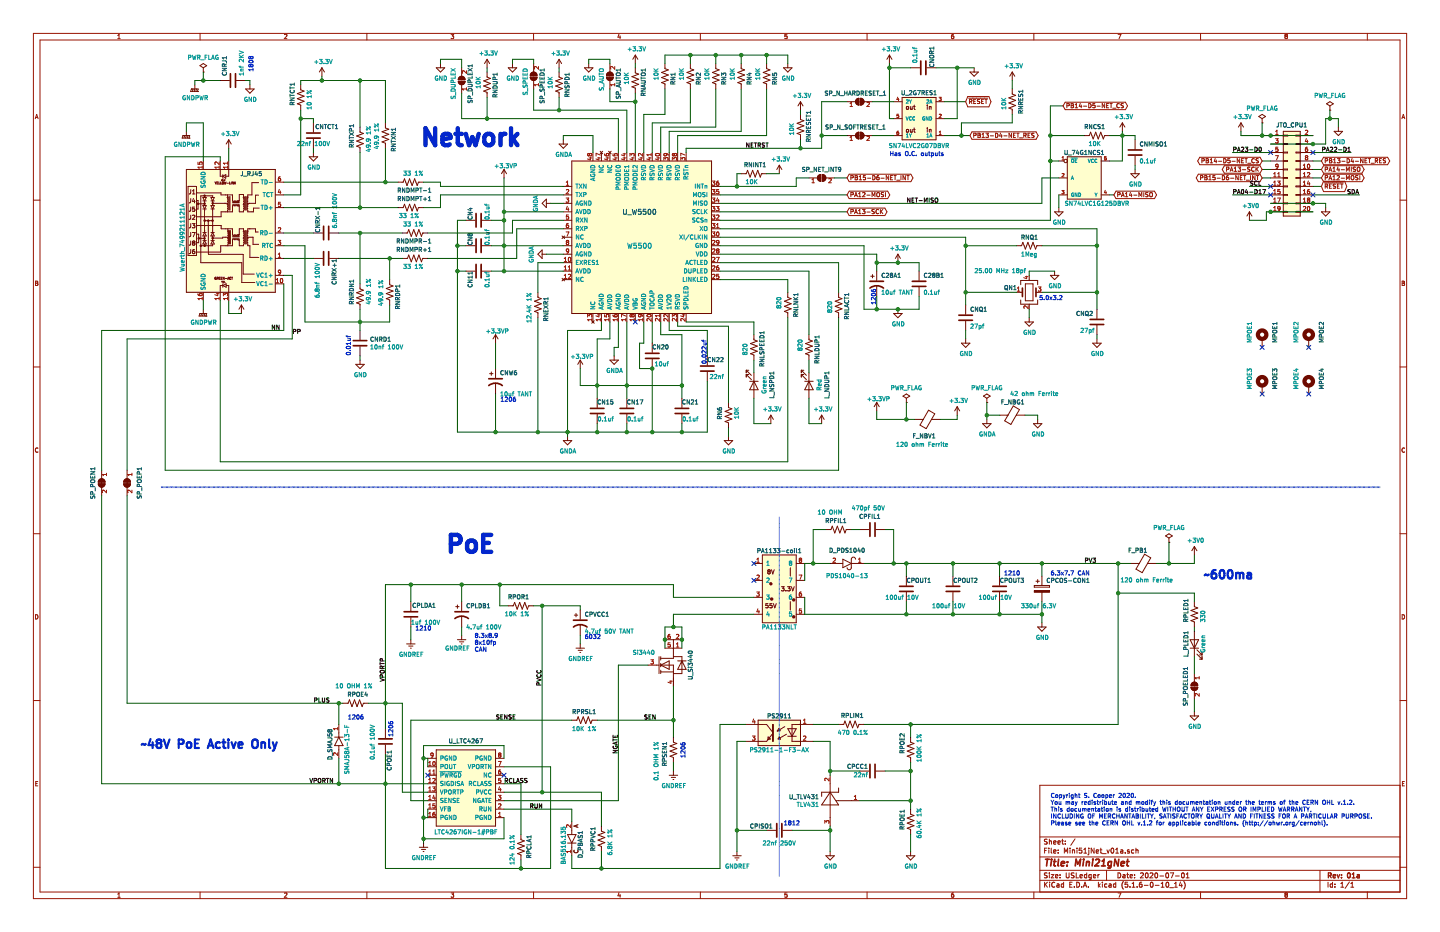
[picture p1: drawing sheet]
<svg xmlns="http://www.w3.org/2000/svg" width="432mm" height="279mm" viewBox="0 0 432 279" stroke-linecap="round" stroke-linejoin="round" font-family="sans-serif">
<path d="M0 0h431.8v279.4h-431.8z" fill-rule="evenodd" fill="#fff" stroke="#fff" stroke-width=".3"/>
<g fill="none" stroke="#981200" stroke-width=".3">
<path d="M10 10h411.8v259.4h-411.8zM12 12h407.8v255.4h-407.8zM35.3 11.6h.7M35.3 10.6l.4-.3v1.3M60 10v2M85.3 10.4l.5-.1 .2 .3-.8 1h.8M110 10v2M135.3 10.3h.7l-.4 .5 .4 .1v.6h-.7M160 10v2M161.5 19.9v.8l-.9-.8-.4 .3 .1 .5M184.3 19.9v.8l-.9-.8-.3 .3 .1 .5M185.6 10.2l-.3 1h.8"/>
<path d="M185.9 10.7v.9M210 10v2M236 10.3h-.6l-.1 .6 .6-.1 .1 .7h-.7M260 10v2M285.9 10.3l-.5 .3-.1 .7 .3 .3 .4-.1-.1-.7h-.3l-.3 .2M310 10v2M335.3 10.3h.8l-.5 1.3M360 10v2M385.6 10.8l-.3 .3 .3 .5 .4-.3-.2-.5M385.6 10.8l-.3-.2 .3-.3 .4 .1-.2 .4M385.6 10.8h.2M410 10v2"/>
<path d="M10.6 35.6l.4-1.3 .4 1.3M10.7 35.2h.6M139.9 21.2v.8l-.9-.8-.4 .3 .1 .5M139.9 26.3v.7M139.9 26.7h-1.3l.4 .3M161.5 25.4h-1.3l.4 .4M161.5 25v.8M184.3 25v.8M184.3 25.4h-1.2l.3 .4M254.9 31l.4-.3v1.2M254.9 31.9h.7M260 30.8l.5-.1 .2 .3-.8 .9h.8"/>
<path d="M269 34.7h.4l.1 .4-.2 .2-.4-.1M269 34.7h-.1M269.2 29.1l-.3 .7h.7M269.4 39.3l-.4 .3-.1 .5 .2 .2 .4-.1-.1-.4-.5 .1M269.4 29.5v.7M269.5 34.2h-.5l-.1 .5M281.6 29.2h.6l-.3 .3 .3 .2v.4h-.6M281.6 34.3l.4-.1 .2 .3-.6 .8h.6M281.6 39.6l.3-.3v1M290.2 28.9h6.3l.7 1.6-.7 1.5h-6.3l-.6-1.5zM290.4 29.4h5.8M290.7 30.4l.7-.1v-.4l-.7-.1v1.2"/>
<path d="M291 30.4l.4 .6M291.5 39.5h19.2l.6 1.1-.6 1.2h-19.2l-.7-1.2zM292 30.4h.4M292.6 29.8h-.6v1.2h.6M293.2 39.9h.5l.2 .3-.2 .3 .3 .3-.1 .4h-.7zM293.8 29.8l-.7 .1a.51 .51 0 0 0 .6 .7v.4h-.6M294.3 30.4h.5M294.9 29.8h-.6v1.2h.6M295.3 29.8h.7M295.6 39.9h.8l-.4 .5 .3 .1v.6h-.7M295.7 29.8v1.2M298.5 39.9a.64 .64 0 0 1 .7 .7 .64 .64 0 0 1-.7 .6z"/>
<path d="M300 39.9l-.3 .9h.8M303.3 39.9v1.3l-.7-1.3v1.3M304.5 39.9h-.6v1.3h.6M304.9 39.9h.7M305.2 39.9v1.3M308.9 39.9h-.6v1.3h.6M319.4 30.6h18.1l.6 1.2-.6 1.1h-18.1l-.6-1.1zM319.9 31.7l.7-.1v-.4l-.7-.2v1.3M321.2 31h.4l.3 .3-.3 .4 .3 .2-.1 .4h-.6zM321.2 31.7h.4M322.4 31.4l.4-.4v1.3M322.4 32.3h.7"/>
<path d="M323.9 31l-.3 .9h.8M324.2 31.5v.8M324.9 31.8h1M326.5 31a.64 .64 0 0 1 .7 .7 .64 .64 0 0 1-.7 .6zM328.3 31h-.6v.7l.4-.2 .3 .6-.3 .2-.4-.1M328.9 31.8h1M331.2 31v1.3l-.7-1.3v1.3M331.8 31.7h.5M332.4 31h-.6v1.3h.6M332.8 31h.7M333.2 31v1.3M333.7 32.4h.9"/>
<path d="M335.6 31.2a.55 .55 0 0 0-.7 .5 .55 .55 0 0 0 .7 .5M336.9 31.1h-.7v.4a.5 .5 0 0 1 .5 .2 .5 .5 0 0 1 0 .6h-.6M382.5 39.4l.4-.4v1.3M391.4 39.2l.5-.2 .3 .4-.8 .9h.8M420.4 35.6l.4-1.3 .4 1.3M420.5 35.2h.6M10 60h2M59.4 48.6v.6l.6 .1-.2-.5 .6-.3 .2 .3-.1 .5M60.6 50.1h-1.2l.3 .4M60.6 49.8v.7M64.5 49.2l.1 .1M64.5 48.7v.5"/>
<path d="M64.6 48.6l-.1 .1M65.7 50.1h-1.3l.4 .4M65.7 48.5v.8l-.7-.7h-.4M65.7 49.8v.7M68.3 48.5v.8M68.3 49.8v.7M68.3 50.1h-1.3l.3 .4M68.3 48.9h-1.3l.3 .4M83.7 56.8l-.3 .9h.8M84.1 57.3v.8M84.1 53h-.3a.79 .79 0 0 0-.1 1.3l.4-.1 .1-.4-.3-.3-.5 .3M169.8 59.4h.7l-.4 .4 .4 .2v.4l-.2 .2-.5-.1"/>
<path d="M169.8 57l.5-.2 .2 .4-.7 .9h.7M169.8 55.6h.7M169.8 54.6l.4-.3v1.3M176.6 47.4h.9M176.8 46.3l-.3-.3-.3 .3 .1 .4 .5-.2M176.8 46.3v.2M176.8 46.1v.2M176.9 46.1l.3-.1 .3 .5-.3 .2-.4-.2M176.9 46.1h-.1M177 47.2v.8l-.8-.3M179.2 47.4h.8M179.6 47.2v.8l-.9-.3"/>
<path d="M180 46.5l-1.3-.5v.8M181.3 46.1l.1 .5 .4 .1M181.7 47.4h.9M181.8 46.1l.1 .6M181.9 46.1l.4-.1 .3 .5-.3 .2h-.5M181.9 46.1h-.1M181.9 46.7h.1M182.1 47.2v.8l-.9-.3M183.8 46.1v.6h.6M184.3 47.4h.8M184.4 46.1v.6M184.4 46.7h.1"/>
<path d="M184.4 46.1h.6v.6M184.4 46.1h.1M184.7 47.2v.8l-.9-.3M186.8 47.4h.8M186.8 46.1h.8M187.2 47.2v.8l-.9-.3M187.2 46v.7l-.9-.3M188.9 46.8v-.8l.5 .4 .1-.3 .4-.1 .3 .3-.2 .5M189.3 47.4h.9M189.7 47.2v.8l-.8-.3M191.5 46.1v.6M191.5 46.7h.1"/>
<path d="M191.6 46.1h-.1M191.9 47.4h.8M192.3 47.2v.8l-.9-.3M192.7 46v.8l-.7-.7h-.4M194.4 47.4h.9M194.8 47.2v.8l-.9-.3M195.3 46v.7M195.3 46.4h-1.3l.3 .3M196.7 46.1a.61 .61 0 0 1 .7-.2 .61 .61 0 0 1 .3 .7 .76 .76 0 0 1-1.2-.3zM197 47.4h.8M197.4 47.2v.8l-.9-.3M199.1 48v-.8l.4 .5 .2-.4h.5v.7"/>
<path d="M199.6 46l.2 .6-.6 .1-.1-.4 .2-.3 .7 .1 .3 .5M201.6 48v-.8l.5 .5 .1-.4h.5v.7M201.9 46l-.3 .3 .3 .4M201.9 46.7h.1M201.9 46h.1M201.9 46l.3 .3M202.2 46.3l.2-.3 .5 .3-.3 .4-.4-.2M202.2 46.5l-.3 .2M202.2 46.3v.2M204.1 48v-.8l.5 .5 .2-.4h.5v.7M205.4 46.5l-1.3-.5v.8M213.6 59.4h.8l-.5 .4 .4 .2v.5h-.7"/>
<path d="M213.6 54.3h.8l-.5 .5 .4 .1v.5h-.7M213.6 56.8h.8l-.5 .5 .4 .1v.6h-.7M215.2 59.3l-.3 .9h.8M215.5 54.3l-.5 .1-.1 .4v.6l.6 .1v-.7h-.4l-.2 .2M215.5 59.8v.8M215.5 56.8h-.6v.6l.4-.1 .3 .6-.3 .2-.4-.1M243.5 53.9l.3-.4v1.3M243.5 54.8h.7M248.5 53.6l.5-.1 .3 .4-.8 .9h.8M254.6 57.3h11.6l.6 1.1-.6 1.1h-11.6l-.6-1.1zM254.6 52.2h18.5l.7 1.1-.7 1.2h-18.5l-.6-1.2zM254.9 42.1h.7"/>
<path d="M254.9 41.2l.4-.4v1.3M255.1 53.3l.7-.1v-.4l-.7-.2v1.3M255.1 58.4l.7-.1v-.5l-.7-.1v1.3M256.2 59l.5-1.3 .4 1.3M256.4 58.6h.6M256.4 52.6h.4l.3 .3-.3 .3 .4 .3-.2 .4h-.6zM256.4 53.2h.4M257.5 58.1l.3-.4v1.3M257.5 59h.7M257.6 53.9h.8M257.6 53l.4-.4v1.3M258.7 57.8l.5-.1 .2 .4-.8 .9h.8"/>
<path d="M259.5 52.6h-.6v.6h.6v.6h-.6M259.9 58.5h1M260 40.9l.5-.1 .2 .4-.8 .9h.8M260.1 53.4h1M261.5 59v-1.3l.4 .9 .5-.9v1.3M261.7 52.6a.64 .64 0 0 1 .7 .7 .64 .64 0 0 1-.7 .6zM263 57.9l.2-.2 .5 .2 .1 .7-.2 .3-.6-.1zM263.5 52.6l-.4 .2-.2 .4 .1 .7h.5v-.7l-.4-.1-.2 .3M264.2 53.4h.9M265 57.8h-.7v.4a.5 .5 0 0 1 .5 .2 .5 .5 0 0 1 0 .5h-.6M265.5 57.7v1.3M266.5 52.6v1.3l-.8-1.3v1.3"/>
<path d="M267.1 53.2h.4M267.7 52.6h-.6v1.3h.6M268.1 52.6h.7M268.4 52.6v1.3M268.9 54h1M270.2 52.6v1.3M271.5 52.6v1.3l-.7-1.3v1.3M271.9 52.6h.7M272.3 52.6v1.3M281.6 40.3h.6M292 40.6l.7-.1v-.4l-.7-.2v1.3M293.2 40.5h.5"/>
<path d="M294.5 41.2h.7M294.5 40.3l.3-.4v1.3M297 40.7h.9M300.3 40.4v.8M301 40.7h1M303.9 40.5h.4M305.7 41.3h1M307 40.6l.6-.1v-.4l-.6-.2v1.3M307.3 40.6l.4 .6M308.3 40.5h.4M310 40.7h.1M310 40.7v.5h-.6"/>
<path d="M310.1 40l-.5-.1-.2 .3 .1 .3 .5 .2M318.4 57.1h.7l-.4 .4 .4 .2-.1 .3h-.6M318.5 48h.6M318.5 47.2l.3-.3v1.1M318.5 52.1l.4-.1 .2 .3-.7 .7h.7M331.4 57.1l-.2 .7h.6M331.7 57.4v.7M331.7 46.9h-.5v.5h.5v.5h-.5M334.6 57.3h11.6l.6 1.1-.6 1.1h-11.6l-.6-1.1zM335.2 58.4l.6-.1v-.5l-.6-.1v1.3M336.2 59l.5-1.3 .4 1.3M336.4 58.6h.6"/>
<path d="M337.5 59h.7M337.5 58.1l.3-.4v1.3M339 57.7l-.3 .9h.8M339.3 58.1v.9M340 58.5h.9M341.5 59v-1.3l.4 .9 .5-.9v1.3M343 57.7v1.3M344.3 57.8h-.7a.54 .54 0 0 0 .6 .7l-.1 .4h-.6M344.8 57.9l.2-.2 .5 .2-.1 1-.6-.1zM359.3 52.2h18.5l.7 1.1-.7 1.2h-18.5l-.6-1.2zM359.8 47.1h18l.7 1.2-.7 1.1h-18l-.7-1.1zM360 53.3l.7-.1v-.4l-.7-.2v1.3"/>
<path d="M360.4 48.2l.7-.1v-.4l-.7-.1v1.2M361.3 52.6l.6 .3-.2 .3 .3 .3-.2 .4h-.5zM361.3 53.2h.4M361.7 47.6h.4l.3 .2-.3 .4 .3 .2-.1 .4h-.6zM361.7 48.2h.4M362.5 53.9h.7M362.5 53l.3-.4v1.3M362.9 48.8h.7M362.9 47.9l.4-.3v1.2M364.3 52.6h-.6v.6h.6v.6h-.6M364.4 47.5l-.3 .9h.8M364.7 48v.8"/>
<path d="M365 53.4h.9M365.4 48.3h.9M366.5 52.6a.64 .64 0 0 1 .7 .7 .64 .64 0 0 1-.7 .6zM366.9 47.6a.64 .64 0 0 1 .8 .6 .64 .64 0 0 1-.8 .6zM367.1 49.7h10.7l.7 1.1-.7 1.1h-10.7l-.6-1.1zM367.8 50.8l.6-.1 .1-.5-.7-.1v1.3M368.3 52.6h-.2a.79 .79 0 0 0-.1 1.3l.4-.1v-.6l-.4-.1-.3 .3M368.8 47.6h-.6v.6l.4-.2 .3 .6-.3 .2-.4-.1M368.9 51.4l.4-1.3 .4 1.3M369 51h.6M369 53.4h1M369.4 48.3h1"/>
<path d="M370.1 51.4h.7M370.1 50.4l.4-.3v1.3M371.3 50.1h.7l-.4 .5 .4 .1-.1 .6-.6-.1M371.3 52.6v1.3l-.7-1.3v1.3M371.7 47.6v1.2l-.7-1.2v1.2M371.9 53.2h.4M372.3 48.2h.4M372.5 52.6h-.6v1.3h.6M372.6 50.9h.9M372.9 52.6h.7M372.9 47.6h-.6v1.2h.6M373.2 52.6v1.3"/>
<path d="M373.3 47.6h.7M373.7 47.6v1.2M373.7 54h1M374.1 49h1M374.8 50.2h-.7a.51 .51 0 0 0 .7 .7l-.1 .4h-.6M375 52.6v1.3M376.1 50.2a.56 .56 0 0 0-.8 .5 .56 .56 0 0 0 .8 .5M376.1 47.7a.56 .56 0 0 0-.8 .5 .56 .56 0 0 0 .8 .5M376.3 52.6v1.3l-.7-1.3v1.3M376.6 50.1v1.3M376.7 52.6h.8M376.8 50.7l.5 .7"/>
<path d="M377.1 52.6v1.3M377.3 47.6l-.6 .1a.51 .51 0 0 0 .6 .6l-.1 .5h-.6M377.3 50.1l-.7 .7M381.9 53h.8M381.9 58.1h.8M381.9 55.6h.8M381.9 52.1l.4-.4v1.3M381.9 54.6l.4-.3v1.3M381.9 57.2l.4-.4v1.3M381.9 59.7l.4-.3v1.2M382.5 41.6h.8l-.5 .5 .4 .1 .1 .4-.3 .3-.5-.2M382.5 46.7h.8l-.5 1.2"/>
<path d="M382.5 40.3h.8M383.1 54.3h.8l-.5 .5 .4 .1 .1 .4-.3 .3-.5-.2M383.1 59.4h.8l-.5 1.2M383.1 53h.8M383.1 52.1l.4-.4v1.3M383.2 44.1h-.6l-.1 .6 .5-.1 .3 .6-.3 .2-.5-.1M383.3 49.8l-.6 .1-.1-.6 .4-.1 .3 .3-.2 .8-.4 .2M383.8 56.8h-.6l-.1 .6 .5-.1 .3 .6-.3 .2-.5-.1M390.8 53h.7M390.8 58.1h.7M390.8 55.6h.7M390.8 50.5h.7"/>
<path d="M390.8 49.6l.4-.4v1.3M390.8 52.1l.4-.4v1.3M390.8 54.6l.4-.3v1.3M390.8 57.2l.4-.4v1.3M390.8 59.7l.4-.3v1.2M391.7 47.2h.2M391.7 47.2l-.3-.2 .3-.3 .5 .2-.3 .3M391.7 47.2l-.3 .3 .3 .4 .5-.2-.3-.5M391.7 41.5l-.3 .9h.8M392 51.9l.5-.2 .3 .4-.8 .9h.8M392 42v.9M392 44.1h-.2a.79 .79 0 0 0-.1 1.3l.3-.1 .2-.4-.3-.3-.5 .3"/>
<path d="M392.2 49.3l.1-.1a.62 .62 0 0 1 .5 .7 .62 .62 0 0 1-.6 .5l-.2-.4zM392.3 59.9l-.3 .3 .3 .4 .5-.2-.3-.5M392.3 59.9h.2M392.3 54.2l-.3 .9h.8M392.6 56.8l-.4 .2-.2 .4 .1 .6h.5v-.6l-.3-.1-.3 .3M392.6 54.7v.9M392.6 59.8l-.1 .1M392.7 59.8v-.3l-.4-.1-.3 .2 .3 .3M392.7 59.8h-.1M396.9 49.7h11.5l.6 1.1-.6 1.1h-11.5l-.7-1.1zM396.9 52.2h11.5l.6 1.1-.6 1.2h-11.5l-.7-1.2zM396.9 54.3h6.3l.6 1.6-.6 1.5h-6.3l-.7-1.5z"/>
<path d="M396.9 47.1h19.2l.6 1.2-.6 1.1h-19.2l-.7-1.1zM397.1 54.8h5.7M397.4 50.8l.7-.1v-.5l-.7-.1v1.3M397.4 55.8l.7-.1v-.4l-.7-.1v1.2M397.4 48.2l.7-.1v-.4l-.7-.1v1.2M397.4 53.3l.7-.1v-.4l-.7-.2v1.3M397.7 55.8l.4 .6M398.5 51.4l.4-1.3 .4 1.3M398.5 53.9l.4-1.3 .4 1.3M398.6 53.5h.6M398.6 51h.6M398.7 47.6h.4l.2 .2-.2 .4 .3 .2-.1 .4h-.6z"/>
<path d="M398.7 55.8h.4M398.7 48.2h.4M399.3 55.2h-.6v1.2h.6M399.7 51.4h.7M399.7 50.4l.4-.3v1.3M399.7 53l.4-.4v1.3M399.7 53.9h.7M399.9 48.8h.7M399.9 47.9l.3-.3v1.2M400.4 55.9v.1M400.4 56v.4h-.7M400.5 55.2h-.5l-.3 .2 .2 .3 .5 .2"/>
<path d="M400.9 52.8l.5-.2 .2 .4-.8 .9h.8M401 55.8h.5M401 47.6h.8l-.4 .4 .4 .2v.5h-.8M401.2 50l-.3 .9h.8M401.5 50.5v.9M401.6 55.2h-.6v1.2h.6M402 55.2h.7M402.2 50.9h1M402.2 53.4h1M402.4 55.2v1.2M402.4 48.3h.9M403.7 51.4v-1.3l.5 .9 .4-.9v1.3"/>
<path d="M403.7 53.9v-1.3l.5 .9 .4-.9v1.3M403.9 47.6a.64 .64 0 0 1 .8 .6 .64 .64 0 0 1-.8 .6zM405.2 50.1v1.3M405.3 52.7l.6 .1 .1 .7-.3 .4-.5-.2zM405.4 47.5l-.3 .9h.8M405.7 48v.8M406.4 48.3h1M406.5 50.2h-.7a.54 .54 0 0 0 .6 .7v.4h-.7M407 50.3l.3-.2 .5 .2-.2 1-.6-.1zM407.2 52.7h-.6l-.1 .4a.5 .5 0 0 1 .5 .2 .5 .5 0 0 1 .1 .6h-.6M407.8 52.6v1.3M408.7 47.6v1.2l-.7-1.2v1.2"/>
<path d="M409.3 48.2h.4M409.9 47.6h-.6v1.2h.6M410.3 47.6h.7M410.6 47.6v1.2M411.1 49h1M412.4 48.2h.6l.1-.5-.7-.1v1.2M412.7 48.2l.4 .6M413.7 48.2h.4M414.3 47.6h-.6v1.2h.6M415.5 47.6l-.7 .1a.54 .54 0 0 0 .6 .6v.5h-.6M419.8 60h2M83.4 72.1h.8l-.5 .4 .4 .2 .1 .4-.3 .2-.5-.1"/>
<path d="M83.4 77.1h.8M83.4 76.2l.4-.3v1.2M83.4 68.4l.5-.1 .3 .3-.8 .9h.8M84.1 60.6h-.6l-.1 .6 .5-.1 .3 .6-.3 .2-.5-.1M169.2 78.4h.7M169.2 77.5l.4-.4v1.3M169.8 69.5h.8l-.5 1.3M169.8 72.3l.3-.2 .4 .2M169.8 72.3v.1M169.8 72.4l.3 .2M170.1 72.6l-.3 .3 .3 .4 .4-.2-.2-.5M170.1 72.6h.2"/>
<path d="M170.1 61.9l-.3 .8h.8M170.4 67h-.2a.79 .79 0 0 0-.1 1.3l.3-.1 .1-.5-.2-.2-.5 .2M170.4 62.3v.9M170.5 64.4h-.6l-.1 .7 .5-.2 .2 .6-.2 .2-.5-.1M170.5 77.3l.2-.2a.62 .62 0 0 1 .5 .7 .62 .62 0 0 1-.6 .6l-.2-.5zM170.5 72.3v.1M170.5 75.2l-.6 .1v-.6l.4-.1 .2 .3-.1 .8-.5 .2M170.5 72.4l-.2 .2M213.6 67h.8l-.5 .5 .4 .1v.5h-.7M213.6 69.5h.8l-.5 .5 .4 .1v.6h-.7M213.6 61.9h.8l-.5 .5 .4 .1v.5h-.7M213.6 64.4h.8l-.5 .5 .4 .2v.5h-.7"/>
<path d="M213.6 77.3l.5-.2 .3 .4-.8 .9h.8M213.6 72.2l.5-.1 .3 .3-.8 .9h.8M213.6 79.8l.5-.1 .3 .3-.8 1h.8M213.6 74.7l.5-.1 .3 .4-.8 .9h.8M214.8 77.1h.9l-.6 1.3M214.8 61.9h.8l-.4 .5 .3 .1 .1 .4-.3 .3-.5-.2M214.9 68.3h.7M214.9 64.6l.4-.2 .3 .4-.8 .9h.8M214.9 74.9h.1M214.9 74.9l.2-.3 .5 .3M214.9 74.9l.2 .3M214.9 67.3l.3-.3v1.3"/>
<path d="M215 69.7l.2-.2a.62 .62 0 0 1 .4 .7 .62 .62 0 0 1-.6 .5l-.1-.4zM215.1 75.2l-.2 .2 .2 .5 .5-.3-.3-.4M215.1 75.2h.2M215.5 79.7l-.5 .1-.1 .4v.6l.6 .1v-.7h-.4l-.2 .2M215.6 72.6l-.6 .2-.1-.6 .4-.1 .3 .2-.1 .7-.5 .3M215.6 74.9h.1M215.6 74.9l-.3 .3M254.6 62.4h10.7l.7 1.1-.7 1.1h-10.7l-.6-1.1zM255.1 63.5l.7-.1v-.5l-.7-.1v1.3M256.2 64.1l.5-1.3 .4 1.3M256.4 63.7h.6M257.5 63.1l.3-.3v1.3"/>
<path d="M257.5 64.1h.7M258.6 62.8h.8l-.4 .5 .3 .1v.5h-.7M259.9 63.6h1M262.2 62.9h-.7a.54 .54 0 0 0 .6 .7v.4h-.7M263.5 62.9a.56 .56 0 0 0-.8 .5 .56 .56 0 0 0 .8 .5M264 62.8v1.3M264.2 63.4l.5 .7M264.7 62.8l-.7 .7M381.9 60.6h.8M381.9 63.2h.8M381.9 62.3l.4-.4v1.3M383.9 62.5l-.6 .1-.1-.6 .4-.1 .3 .3-.1 .7-.5 .3"/>
<path d="M390.8 60.6h.7M390.8 62l.5-.1 .2 .4-.7 .9h.7M392.2 62l.1-.1a.62 .62 0 0 1 .5 .7 .62 .62 0 0 1-.6 .5l-.2-.4zM10.6 84.3l.7 .2-.2 .4 .3 .2-.2 .5h-.6zM10.6 84.9h.5M59.4 88l.1 .5 .4 .2 .6-.1 .1-.6h-.7l-.1 .4 .3 .3M60.6 89.5h-1.2l.3 .4M60.6 89.1v.8M64.9 88h.8M65.3 87.9v.8l-.9-.4M65.7 89.1v.8M65.7 89.5h-1.3l.4 .4"/>
<path d="M67 88.7v-.8l.5 .4 .1-.3 .4-.1 .3 .3-.2 .5M68.3 89.1v.8M68.3 89.5h-1.3l.3 .4M82.8 84.8h.8M82.8 83.9l.4-.4v1.3M84.2 83.6l.2-.1a.62 .62 0 0 1 .4 .7 .62 .62 0 0 1-.6 .5l-.1-.4zM84.2 81.5l-.6 .2-.1-.6 .4-.1 .3 .2-.2 .9-.4 .1M169.2 83.5h.7M169.2 81h.7M169.2 80l.4-.3v1.3M169.2 82.6l.4-.4v1.3M170.4 82.4l.5-.2 .2 .4-.7 .9h.7"/>
<path d="M170.4 81h.7M170.4 80l.4-.3v1.3M176.2 95.1v-.8l.5 .4 .1-.4h.4l.3 .2-.2 .6M177.5 95.5v.7M177.5 95.8h-1.3l.4 .4M179.2 94.4h.8M179.6 94.2v.8l-.9-.3M180 95.8h-1.3l.4 .4M180 95.5v.7M181.3 94.3v.6l.6 .1M181.8 94.9v-.5l.5-.1 .3 .2-.2 .5M181.8 94.9l.1 .1"/>
<path d="M182.6 95.8h-1.3l.3 .4M182.6 95.5v.7M183.8 94.4l.2 .4 .4 .2M184.4 94.4h.6v.5h-.6zM184.4 94.9l.2 .1M185.1 95.8h-1.3l.4 .4M185.1 95.5v.7M187.6 95.8h-1.2l.3 .4M187.6 95.5v.7M187.6 94.7l-1.2-.5v.9M189.5 94.5l-.3-.2-.3 .2 .1 .4 .5-.2M189.5 94.5l.2-.2 .5 .2-.3 .5-.4-.3"/>
<path d="M189.5 94.5v.2M190.2 95.8h-1.3l.4 .4M190.2 95.5v.7M192 94.3l.2 .6h-.6l-.2-.4 .3-.2h.7l.3 .6M192.7 95.8h-1.3l.4 .4M192.7 95.5v.7M194.1 94.4a.61 .61 0 0 1 .7-.2 .61 .61 0 0 1 .4 .6 .76 .76 0 0 1-1.2-.2zM195.3 95.5v.8l-1-.8-.3 .2 .1 .5M197.8 95.5v.8l-.9-.8-.4 .2 .2 .5M197.8 94.3v.7M197.8 94.6h-1.3l.4 .4M200.3 94.3v.8l-.9-.8-.3 .2 .1 .5"/>
<path d="M200.3 95.5v.8l-.9-.8-.3 .2 .1 .5M201.6 95.1v-.8l.5 .4 .1-.4h.4l.3 .2-.2 .6M202.9 95.5v.8l-.9-.8-.4 .2 .1 .5M204.6 94.4h.8M205 94.2v.8l-.9-.3M205.4 95.5v.8l-.9-.8-.4 .2 .2 .5M213.6 82.4l.5-.2 .3 .4-.8 .9h.8M215.5 82.2h-.6v.6l.4-.1 .3 .6-.3 .2-.4-.1M305.1 87.3h.7M305.1 86.4l.3-.4v1.3M307.4 82.9h.9M307.9 82.8v.7l-.9-.3"/>
<path d="M308.3 91.7v.8l-.9-.8-.4 .3 .1 .4M311.4 86h.7l-.4 .5 .4 .1v.5l-.2 .2-.5-.1M420.5 84.3l.6 .2-.2 .4 .3 .2-.2 .5h-.5zM420.5 84.9h.4M10 110h2M419.8 110h2M11.4 134.4a.58 .58 0 0 0-.8 .5 .58 .58 0 0 0 .8 .6M421.2 134.4a.58 .58 0 0 0-.8 .5 .58 .58 0 0 0 .8 .6M10 160h2M31.9 142.2h-1.2l.3 .4M31.9 146.9v.8l-.9-.8-.3 .3 .1 .5M31.9 141.9v.7"/>
<path d="M39.6 141.9v.7M39.6 146.9v.8l-1-.8-.3 .3 .1 .5M39.6 142.2h-1.3l.3 .4M419.8 160h2M226.9 177.5h.8l-.4 .5 .3 .1 .1 .4-.3 .2-.5-.1M227 168.6h.7M227 167.7l.3-.4v1.3M227.6 172.5h-.6M227.6 172.5h.1M227.6 172.5v.5l-.7 .7h.8M239.6 172.4h.8l-.5 1.3M239.9 167.9l-.2-.3 .2-.3 .5 .3-.3 .3"/>
<path d="M239.9 167.9l-.2 .2 .2 .5 .5-.2-.3-.5M239.9 167.9h.2M240.3 177.5h-.3a.79 .79 0 0 0-.1 1.2h.4l.1-.5-.3-.2-.4 .2M249.8 167.4l.5-.1 .3 .4-.8 .9h.8M257.4 168.6h.8M257.4 167.7l.4-.4v1.3M10.6 184.3a.65 .65 0 0 1 .8 .6 .65 .65 0 0 1-.8 .7zM195.2 197.8h.7l-.4 .5 .4 .1v.4l-.2 .3-.5-.2M200.9 190.2h-.2a.79 .79 0 0 0-.2 1.2h.4l.1-.5-.2-.2-.5 .2M200.9 192.7h-.5l-.1 .6 .5-.1 .2 .6-.2 .2-.5-.1M202.8 194h.8M202.8 193.1l.4-.4v1.3"/>
<path d="M202.8 190.3l.5-.1 .3 .3-.8 .9h.8M227.3 182.5l-.3 .9h.7M227.6 183v.8M240.3 182.6h-.6v.6l.4-.2 .3 .6-.3 .2-.4-.1M420.5 184.3a.65 .65 0 0 1 .7 .6 .65 .65 0 0 1-.7 .7zM10 210h2M101.3 218.1v.7M101.3 218.4h-1.3l.4 .4M200.8 204.2h.8M201.2 204v.8l-.9-.3M226 215.5l-.3 .9h.8M226.3 216v.8"/>
<path d="M240.9 216.8h.8M240.9 215.9l.4-.3v1.2M359.6 202.8v.8M359.6 207.9v.8l-.9-.8-.4 .3 .1 .4M359.6 203.2h-1.3l.4 .4M419.8 210h2M10.7 234.9h.5M11.3 234.3h-.6v1.3h.6M101.3 225.7v.8l-.9-.8-.4 .2 .1 .5M128.6 239.7h.7M128.6 228.6l.3-.3v1.2M128.6 229.5h.7"/>
<path d="M128.6 231.2l.3-.4v1.3M128.6 233.7l.3-.3v1.2M128.6 236.3l.3-.4v1.3M128.6 238.8l.3-.4v1.3M128.6 232.1h.7M128.6 234.6h.7M128.6 237.2h.7M129.7 235.9h.8l-.4 .5 .3 .1 .1 .4-.2 .3-.6-.2M129.8 233.5l.5-.1 .2 .3-.8 .9h.8M129.8 232.1h.7M129.8 231.2l.3-.4v1.3M129.9 226.3l-.6 .2-.1-.6 .4-.2 .3 .3-.2 .9-.4 .1"/>
<path d="M130 228.4l.1-.1a.62 .62 0 0 1 .4 .6 .62 .62 0 0 1-.5 .6l-.2-.4zM130.1 238.4l-.3 .9h.8M130.4 238.9v.8M149.4 238.4h.8l-.4 .5 .3 .1 .1 .5-.2 .2-.6-.1M149.4 228.3h.9l-.6 1.2M149.5 226l.2-.3 .5 .3M149.5 226h.1M149.5 226l.2 .3M149.7 226.3l-.2 .2 .2 .5 .5-.2-.2-.5M149.7 226.3h.3M149.8 235.8l-.3 .9h.8M150.1 230.8h-.2a.79 .79 0 0 0-.2 1.3l.4-.1 .1-.4-.2-.3-.5 .3"/>
<path d="M150.1 236.3v.9M150.1 233.4h-.5l-.1 .6 .5-.2 .2 .6-.2 .2-.5-.1M150.2 226h.1M150.2 226l-.2 .3M225.6 220.7h.8l-.4 .4 .3 .2 .1 .4-.2 .2-.6-.1M240.9 220.8l.5-.1 .3 .3-.8 .9h.8M248.6 233.3v.8l-.9-.8-.4 .3 .2 .4M256.2 239.7h.7M256.2 238.8l.3-.4v1.3M419.8 235.4h-108v32M420.5 234.9h.5M421.1 234.3h-.6v1.3h.6"/>
<path d="M10 260h2M128.6 244.8h.7M128.6 241.3l.3-.3v1.2M128.6 243.9l.3-.4v1.3M128.6 242.2h.7M130.4 243.5l-.4 .1-.2 .5v.6h.6v-.6l-.4-.1-.2 .3M130.4 241h-.6v.6l.5-.1 .2 .5-.2 .2-.5-.1M149.5 244.8h.7M149.5 243.9l.4-.4v1.3M149.5 241.1l.5-.1 .2 .3-.8 .9h.8M169.9 247.4l.1 .6M170 247.3l-.1 .1"/>
<path d="M171.1 255.3h-1.2l.3 .3M171.1 247.3v.8l-.7-.8h-.4M171.1 254.9v.7M247.9 246.1l-.1 .3-.5-.4v.8M247.9 246.1h.6v.7M247.9 246.1h.1M311.8 256.9h108M311.8 250.9h108M313.2 255h.5M313.9 254.3h-.7v1.5M314 251.6h-.7l-.1 .6a.63 .63 0 0 1 .7 .7l-.7 .1M314.5 254.3v.1"/>
<path d="M314.5 254.8v1M314.7 251.6v1.5M314.7 252.2h.5l.1 .9M315.2 254.3v1.3l.2 .2M315.9 255.3l.7-.2v-.3h-.4l-.3 .2 .1 .7h.6M315.9 252.6l.7-.2v-.2l-.4-.1-.3 .2 .1 .7h.6M317.2 252.6l.7-.2v-.2l-.5-.1-.2 .2 .1 .7h.6M317.3 255.6v.2M317.3 254.8v.2M318.4 252.1h.5M318.6 251.6v1.3l.3 .2M319.2 255.8v-1.5l.4 1 .5-1v1.5"/>
<path d="M319.4 252.9v.2M319.4 252.2v.1M320.9 254.3v.1M320.9 254.8v1M321.6 254.9l.6-.1v1M321.6 254.8v1M322.4 251.5l-1.3 1.9M322.9 254.3v.1M322.9 254.8v1M324.4 254.3h-.7l-.1 .7 .7-.1 .1 .7h-.8M325 255.8h.9M325 254.7l.4-.4v1.5"/>
<path d="M326.5 254.3v.1M326.5 254.8v1.2l-.3 .3M328.1 254.3v1.5l-.9-1.5v1.5M328.7 255.3l.7-.2v-.3h-.5l-.2 .2 .1 .7h.6M329.8 254.8h.6M330.1 254.3v1.3l.3 .2M330.6 255.9h1.1M331.9 254.8l.4 1 .3-1M333.3 254.4l.2-.1a.72 .72 0 0 1 .5 .7 .72 .72 0 0 1-.6 .7l-.3-.5zM334.6 255.8h.8M334.6 254.7l.4-.4v1.5M336.1 254.8h.5l.1 1"/>
<path d="M336.7 255.1l-.7 .3 .2 .4 .5-.1M337.4 255.6v.2M338.6 254.8h-.3l-.2 .2v.2l.5 .1v.4h-.5M340 254.8h-.4l-.3 .2v.6l.7 .1M340.6 254.9l.6-.1 .1 1M340.6 254.3v1.5M419.8 260h2M35.3 268.1l.4-.4v1.3M35.3 269h.7M60 267.4v2M85.3 267.8l.5-.1 .2 .4-.8 .9h.8M110 267.4v2"/>
<path d="M135.3 267.7h.7l-.4 .5 .4 .1v.6h-.7M160 267.4v2M185.6 267.6l-.3 1h.8M185.9 268.1v.9M210 267.4v2M236 267.7h-.6l-.1 .6 .6-.1 .1 .7h-.7M260 267.4v2M285.3 268.4l.3-.2 .4 .2-.1 .5h-.5M285.4 268.9h.1M285.9 267.7l-.5 .3v.9M310 267.4v2M311.8 263.9h108"/>
<path d="M311.8 260.9h108M313.2 264.5v1.5M313.4 265.1l.7 .9M314 261.8h-.7l-.1 .5a.63 .63 0 0 1 .7 .7l-.7 .1M314.1 264.5l-.9 .8M314.7 261.7v.1M314.7 262.2v1M314.7 264.5v.1M314.7 265v1M315.2 262.2h.8l-.8 1h.8M316.3 264.6a.66 .66 0 0 0-.9 .6 .66 .66 0 0 0 .9 .6M316.5 262.7l.7-.2-.1-.2-.4-.1-.2 .2 .1 .7h.5"/>
<path d="M316.9 265.1h.6l.1 .9M317.6 265.3l-.7 .3 .2 .4 .5-.1M317.9 262.3v.1M317.9 263v.2M318.9 265.1l-.4-.1-.3 .3 .1 .5 .6 .1M318.9 264.5v1.5M319.7 261.7v1.2l.3 .3 .6-.3v-1.2M320.8 265.2h.5M321.5 264.5h-.7v1.5h.7M322.1 261.8h-.8a.64 .64 0 0 0 .7 .8l-.1 .5h-.7M322.2 265.8v.2M322.7 261.7v1.5h.7"/>
<path d="M322.9 264.5a.76 .76 0 0 1 .8 .7 .76 .76 0 0 1-.8 .8zM323.9 262.7l.7-.2-.1-.2-.4-.1-.2 .2v.7h.6M324.4 265.8v.2M324.9 266l.5-1.5 .5 1.5M325 265.5h.7M325.9 262.3l-.5-.1-.2 .3 .1 .6h.6M325.9 261.7v1.5M326.4 265.8v.2M327.2 262.3l-.4-.1-.3 .3 .1 .5 .6 .1M327.2 262.2v1.2l-.3 .3-.3-.1M327.9 262.7l.7-.2-.1-.2-.4-.1-.2 .2v.7h.6M329.2 262.2v1"/>
<path d="M329.4 264.5v1.5M329.5 265.4l.4 .6M329.6 262.2l-.4 .3M329.9 265l-.5 .5M330.6 264.5v.1M330.6 265v1M331.8 260.9v3M331.9 265.1l-.4-.1-.3 .3 .1 .5 .6 .1M332.6 265.1h.5l.1 .9M333.2 265.3l-.7 .3 .2 .4 .5-.1M334.6 265.1l-.5-.1-.2 .3v.5l.7 .1M334.6 264.5v1.5"/>
<path d="M335.2 261.7a.75 .75 0 0 1 .9 .7 .75 .75 0 0 1-.9 .8zM335.3 267.7h.8l-.5 1.3M336.7 262.3h.6l.1 .9M336.9 264.3a1.71 1.71 0 0 0 0 2.3M337.4 262.5l-.7 .3 .2 .4 .5-.1M337.9 262.2h.5M338.1 261.7v1.3l.3 .2M338.1 264.5h-.7l-.1 .7 .8-.1v.7h-.8M338.8 265.8v.2M338.9 262.7l.7-.2-.1-.2-.4-.1-.2 .2v.7h.6M339.5 266h.8M339.5 264.9l.4-.4v1.5"/>
<path d="M340.2 263v.2M340.2 262.3v.1M341 265.8v.2M342 261.8l.6-.1 .3 .4-1 1.1h1M342.3 264.5l-.6 .3-.1 .9 .3 .3 .5-.2-.1-.7h-.4l-.3 .2M343.1 265.4h1.2M343.6 261.8l.2-.1a.73 .73 0 0 1 .5 .8 .73 .73 0 0 1-.7 .6l-.2-.5zM344.9 261.8l.5-.1 .3 .4-.9 1.1h.9M345.1 264.5h.2a.72 .72 0 0 1 .5 .7 .72 .72 0 0 1-.7 .7l-.2-.5zM346.4 265.4h1.2M346.5 261.8l.1-.1a.72 .72 0 0 1 .6 .8 .72 .72 0 0 1-.7 .6l-.2-.5zM347.8 262.6h1.1"/>
<path d="M348.2 264.9l.4-.4v1.5M348.2 266h.9M349.7 261.8l.2-.1a.72 .72 0 0 1 .6 .7 .72 .72 0 0 1-.7 .7l-.2-.5zM349.8 264.5h.2a.72 .72 0 0 1 .5 .7 .72 .72 0 0 1-.7 .7l-.2-.5zM350.8 266.1h1.1M350.9 261.7h1l-.6 1.5M352.2 266h.8M352.2 264.9l.4-.4v1.5M352.5 262.6h1.1M354 264.4l-.4 1.1h.9M354.3 265v1M354.4 261.8l.2-.1a.73 .73 0 0 1 .6 .8 .73 .73 0 0 1-.7 .6l-.2-.5z"/>
<path d="M355 264.3a1.71 1.71 0 0 1 0 2.3M355.7 263.2h.9M355.7 262.1l.4-.4v1.5M360 267.4v2M385.4 267.8v.3M385.4 268.1v.1M385.4 268.9h.1M385.4 267.7l.6 .1-.2 .4M385.4 268.2h.2M385.4 267.7v.1M385.6 268.2l-.3 .3 .1 .4M385.6 268.2h.2"/>
<path d="M385.8 268.2l.2 .3v.4h-.6M395.8 260.9v6.5M398.2 264.5v1.5M398.9 265.1v.7l.7 .1M399 265.1h.6M399 265.1h-.1M399.6 264.5v1.5M400.3 265.8v.2M400.3 265.1v.1M402.1 266h.8M402.1 264.9l.4-.4v1.5M404.6 264.4l-1.2 1.9"/>
<path d="M405.1 266h.8M405.1 264.9l.4-.4v1.5M410 267.4v2"/>
</g>
<path d="M398.3 262.5l.7-.1 .1-.6-.8-.1v1.5M398.7 262.5l.5 .7M399.8 262.7l.7-.2-.1-.2-.4-.1-.2 .2v.7h.6M401 262.2l.3 1 .4-1M402.3 263v.2M402.3 262.3v.1M404.2 261.8l.2-.1a.72 .72 0 0 1 .5 .7 .72 .72 0 0 1-.6 .7l-.3-.5zM405.5 263.2h.8M405.5 262.1l.4-.4v1.5M407 262.3h.5l.1 .9M407.6 262.5l-.7 .3 .2 .4 .5-.1" fill="none" stroke="#981200" stroke-width=".38"/>
<g fill="none" stroke="#981200" stroke-width=".51">
<path d="M313.5 257.6h1.2M314.1 257.6l-.3 2M315.2 258.3l-.1 1.3M315.3 257.6v.2M315.9 258.3h.8M316.3 257.6l-.2 1.7 .4 .3M317.4 257.6l-.2 1.7 .3 .3M318.2 258.9l1-.2v-.4h-.6l-.3 .3-.1 .9h.8M320 259.4l-.1 .2M320.1 258.3v.3M322.4 259.6l.3-2 .5 1.4 .8-1.4-.2 2M324.9 258.3l-.2 1.3"/>
<path d="M325 257.6l-.1 .2M325.8 258.4l.8-.1-.1 1.3M325.9 258.3l-.2 1.3M327.7 258.3l-.2 1.3M327.7 257.6v.2M328.6 257.8l.8-.2 .2 .2 .1 .4-1.4 1.4h1.2M330.3 259.6h1.1M330.5 258.2l.6-.6-.3 2M333.3 258.3h-.6l-.4 .4v.7l.3 .2 .6-.1M333.3 258.3l-.2 1.6-.4 .4-.5-.1M335.5 257.6l-.3 2-.9-2-.2 2M336.2 258.9l1-.2-.1-.4h-.7l-.3 1 .3 .3 .6-.1"/>
<path d="M337.8 258.3h.8M338.2 257.6l-.2 1.7 .4 .3"/>
</g>
<g fill="#fffecd" stroke="#fffecd" stroke-width=".3">
<path d="M55.9 50.8h26.7v36.8h-26.7z" fill-rule="evenodd"/>
<path d="M320 47h10.2v12.7h-10.2z" fill-rule="evenodd"/>
<path d="M270.5 29.2h10.2v12.7h-10.2z" fill-rule="evenodd"/>
<path d="M171.5 48.3h41.9v45.7h-41.9z" fill-rule="evenodd"/>
<path d="M384.8 39.4h5.1v25.4h-5.1z" fill-rule="evenodd"/>
<path d="M228.6 166.4h10.2v20.3h-10.2z" fill-rule="evenodd"/>
<path d="M227.3 215.9h12.7v7.6h-12.7z" fill-rule="evenodd"/>
<path d="M130.8 224.8h17.8v22.9h-17.8z" fill-rule="evenodd"/>
</g>
<g fill="none" stroke="#6e0a00" stroke-width=".3">
<path d="M59.9 19.7l1.1-.6 1 .6-1 .6zM132.1 19.1v1.2M146.1 17.8v2.5M146.1 17.8l-.8 1.3M146.1 17.8l.7 1.3M153.7 19.1v1.2M167.6 17.8v2.5M167.6 17.8l-.7 1.3M167.6 17.8l.8 1.3M176.5 19.1v1.2M190.5 16.5v2.6M190.5 16.5l-.8 1.3"/>
<path d="M190.5 16.5l.8 1.3M236.2 19.1v1.2M266.7 16.5l-.8 1.3M266.7 16.5v2.6M266.7 16.5l.8 1.3M55.9 39.4v1.2l-.3 .8M57.2 27.4h.1M57.4 26.7h.1M57.4 26.7l-.2 .7M57.4 26.7h2l-.2 .7M57.7 27.4h.1M57.9 26.7l-.2 .7"/>
<path d="M58.2 27.4h.1M58.4 25.4v1.3l-.2 .7M58.7 27.4h.1M58.9 26.7l-.2 .7M59.2 27.4h.1M61 20.3v1.3M73.7 26.7h2.5l-1.3 1.2zM74.9 25.4v1.3M90.2 26.7v.2l1 .4-2 .8 2 .7-2 .8 2 .8-2 .7 1 .4v.3M96.5 20.3l-.7 1.3M96.5 20.3v2.6M96.5 20.3l.8 1.3"/>
<path d="M108 39.4v.2l1 .4-2.1 .8 2.1 .7-2.1 .8 2.1 .8-2.1 .7 1.1 .4v.3M115.6 38.1v.3l1 .3-2 .8 2 .8-2 .7 2 .8-2 .7 1 .4v.3M130.8 20.3h2.6l-1.3 1.3zM137.4 24.4h2.1a1.02 1.02 0 0 1-1.1 1 1.02 1.02 0 0 1-1-1zM137.7 23.2a1.02 1.02 0 0 1 1.1-.3 1.02 1.02 0 0 1 .7 1h-2.1zM146.1 22.9v.2l1 .4-2.1 .8 2.1 .7-2.1 .8 2.1 .7-2.1 .8 1.1 .4v.2M152.4 20.3h2.5l-1.2 1.3zM159 23.1h2a1.02 1.02 0 0 1-1 1 1.02 1.02 0 0 1-1-1zM159.3 21.9a1.02 1.02 0 0 1 1.1-.2 1.02 1.02 0 0 1 .6 .9h-2zM167.6 22.9v.2l1.1 .4-2.1 .8 2.1 .7-2.1 .8 2.1 .7-2.1 .8 1 .4v.2M175.3 20.3h2.5l-1.3 1.3zM181.9 23.1h2a1.02 1.02 0 0 1-1 1 1.02 1.02 0 0 1-1-1z"/>
<path d="M182.2 21.9a1.02 1.02 0 0 1 1.1-.2 1.02 1.02 0 0 1 .6 .9h-2zM190.5 21.6v.2l1 .4-2 .8 2 .8-2 .7 2 .8-2 .7 1 .4v.3M199.4 20.3v.3l1 .4-2 .7 2 .8-2 .7 2 .8-2 .8 1 .4v.2M207 20.3v.3l1 .4-2 .7 2 .8-2 .7 2 .8-2 .8 1 .4v.2M214.6 20.3v.3l1.1 .4-2.1 .7 2.1 .8-2.1 .7 2.1 .8-2.1 .8 1 .4v.2M222.3 20.3v.3l1 .4-2.1 .7 2.1 .8-2.1 .7 2.1 .8-2.1 .8 1.1 .4v.2M229.9 20.3v.3l1 .4-2 .7 2 .8-2 .7 2 .8-2 .8 1 .4v.2M235 20.3h2.5l-1.3 1.3zM240 30.5v2.5M240 35.6v.2l1.1 .4-2.1 .8 2.1 .7-2.1 .8 2.1 .7-2.1 .8 1 .4v.2M240 30.5l-.7 1.3M240 30.5l.8 1.3"/>
<path d="M256.8 39.9l.8-.3v2.1a1.02 1.02 0 0 1-1-.7 1.02 1.02 0 0 1 .2-1.1zM256.8 29.8l.8-.3v2a1.02 1.02 0 0 1-1-.6 1.02 1.02 0 0 1 .2-1.1zM258.1 39.6a1.02 1.02 0 0 1 1 1 1.02 1.02 0 0 1-1 1.1zM258.1 29.5a1.02 1.02 0 0 1 1 1 1.02 1.02 0 0 1-1 1zM270.5 29.2h10.2v12.7h-10.2zM271.9 32l.5 .2-.1 .5-.5-.1zM271.9 38.8l.5 .2-.1 .6-.5-.1zM273 31.9l.1 .8 .4-.1M273 38.8l.1 .8 .4-.1M273.5 31.9v.9M273.5 38.8v.8M273.9 31.9h.5"/>
<path d="M273.9 38.8h.5M274.1 31.5v1.1l.3 .2M274.1 38.4v1.1l.3 .1M278.1 31.5v.1M278.1 31.9v.9M278.1 38.4v.1M278.1 38.8v.8M278.7 31.9v.9M278.7 38.8v.8M278.7 32.1l.5-.1v.8M278.7 38.9l.5-.1v.8M290.8 21.6h2.6l-1.3 1.3z"/>
<path d="M292.1 20.3v1.3M303.5 21.6l-.7 1.3M303.5 21.6v2.5M303.5 27.9v.3l1.1 .4-2.1 .7 2.1 .8-2.1 .8 2.1 .7-2.1 .8 1 .4v.2M303.5 21.6l.8 1.3M336.6 36.8l-.8 1.3M336.6 36.8v2.6M336.6 36.8l.7 1.3M372.1 36.8l-.7 1.3M372.1 36.8v2.6M372.1 36.8l.8 1.3M377.4 34.9l1.1-.6 1 .6-1 .7z"/>
<path d="M378.5 35.6v1.2M384.8 39.4h5.1v25.4h-5.1zM397.8 31.1l1-.6 1 .6-1 .7zM398.8 31.8v1.2M400.1 39.4h2.5l-1.3 1.2zM401.3 38.1v1.3M54.6 41.4h.1M54.9 40.6h.1M54.9 40.6h2l-.3 .8M54.9 40.6l-.3 .8M55.1 41.4h.1M55.4 40.6l-.3 .8"/>
<path d="M55.6 41.4h.1M55.9 50.8h26.7v36.8h-26.7zM56.1 41.4h.1M56.4 55.9h2.5v20.7h-2.5zM56.4 40.6l-.3 .8M56.6 41.4h.1M57.2 56.9v.9l-.5 .3M57.2 59.5v1l-.5 .3M57.7 58.1h.8M57.7 57.2l.4-.3v1.2M58 59.5l-.3 .9h.8M58.3 60v.8"/>
<path d="M59 57.8h7.3v.6h3.4v1.8l.3 .3 .2-.3 .3 .3 .2-.3 .3 .3 .3-.3 .4 .2 .1-2.1h1.2v.6l.3 .3-.3 .2 .3 .3-.3 .2 .3 .3-.3 .3 .3 .2-.3 .3 .3 .2-.3 .3 .3 .2-.3 .3 .3 .2-.3 .3 .3 .2-.3 .3v.5h-1.2l-.1-2-.4 .2-.3-.2-.3 .2-.2-.2-.3 .2-.2-.2-.3 .2v1.8h-3.4v1.5h-7.3M60.8 59.2h1.1l-.6 1zM61.3 58.7v.5M63.3 59.2h1l-.5 1zM63.8 59.2v-.5h-3.6v20h12.3v6h3.9M64.4 54.5l.2 .4M64.6 54.9v.3M64.9 54.5l-.3 .4M65.1 54.8h.2M65.4 54.5h-.3v.7h.3M65.6 54.5v.7h.3M66 50.8v2h.8l.9 .6v-1l-.9 .4"/>
<path d="M66.1 54.5v.7h.4M66.5 54.2h.1M66.5 53.8v.4M66.8 52.4v.9M66.9 54l-.4 .2M66.9 54.5l-.3 .2 .1 .4 .2 .1M66.9 54.5l.1 .1M66.9 53.6l-.4 .6M67 54.6v.5M67 55.1l-.1 .1M67.1 53.9v.3M67.3 54.5l.1 .7 .1-.5 .1 .5 .2-.7"/>
<path d="M67.5 54.1l-.4 .1M67.6 53.6l-.4 .6M68.1 54.9h.4M68.2 58.4v.5l.3 .3-.3 .2 .3 .3-.3 .2 .3 .3-.3 .3 .3 .2-.3 .3M68.6 50.8v2h-.9M68.6 41.9v2.6M68.6 41.9l-.8 1.3M68.6 41.9l.7 1.3M68.7 58.9v4.1M68.8 54.5v.7h.3M69 58.9v4.1M69.3 54.5v.7"/>
<path d="M70 54.5v.7l-.3-.7v.7M70.3 54.5v.7M70.4 54.8l.3 .4M70.7 54.5l-.4 .4M73.5 58.9v4.1M73.8 58.9v4.1M77.6 54.7h-2.1l.1 3.7h-1.3v.5l-.3 .3 .3 .2-.3 .3 .3 .2-.3 .3 .3 .3-.3 .2 .3 .3M77.6 58.5h-1v2.5h-2.3M92.7 47h2.6l-1.3 1.3zM94 45.7v1.3M120.7 54.6h.2l.4-1 .8 2 .7-2 .8 2 .7-2 .8 2 .4-1h.2M151.1 50.8l-.7 1.3"/>
<path d="M151.1 50.8v2.5M151.1 50.8l.8 1.3M163.8 59.7v2.5l-1.2-1.2zM167.6 43.2h2.6l-1.3 1.3zM168.9 41.9v1.3M171.5 48.3h41.9v45.7h-41.9zM223.5 52.1h.3l.4-1 .7 2 .8-2 .7 2 .8-2 .8 2 .4-1h.2M233.7 49.5l-.8 1.3M233.7 49.5v2.6M233.7 49.5l.7 1.3M245.4 52.6l.7-.3v2.1a1.02 1.02 0 0 1-.9-.7 1.02 1.02 0 0 1 .2-1.1zM246.6 52.3a1.02 1.02 0 0 1 1.1 1 1.02 1.02 0 0 1-1.1 1.1z"/>
<path d="M320 47h10.2v12.7h-10.2zM326.4 40.6h.2l.4-1 .8 2.1 .8-2.1 .7 2.1 .8-2.1 .7 2.1 .4-1.1h.3M339.1 52.1h2.5l-1.2 1.2zM340.4 50.8v1.3M384.8 58.3h1.3v.3h-1.3M384.8 55.8h1.3v.2h-1.3M384.8 40.5h1.3v.3h-1.3M384.8 43.1h1.3v.2h-1.3M384.8 45.6h1.3v.3h-1.3M384.8 48.1h1.3v.3h-1.3M384.8 50.7h1.3v.2h-1.3M384.8 53.2h1.3v.3h-1.3"/>
<path d="M389.9 58.3h-1.3v.3h1.3M389.9 55.8h-1.3v.2h1.3M389.9 53.2h-1.3v.3h1.3M389.9 48.1h-1.3v.3h1.3M389.9 45.6h-1.3v.3h1.3M389.9 43.1h-1.3v.2h1.3M389.9 40.5h-1.3v.3h1.3M389.9 50.7h-1.3v.2h1.3M57.2 62.1v.9l-.5 .4M57.2 64.5v.9l-.5 .4M57.2 67v.9l-.5 .4M57.2 69.7v.9l-.5 .4"/>
<path d="M57.2 72.2v1l-.5 .3M57.2 74.8v.9l-.5 .4M57.7 67h.8l-.5 .5 .4 .1 .1 .5-.3 .2-.5-.1M57.7 69.7h.8l-.5 1.3M57.7 64.6l.5-.1 .3 .4-.8 .9h.8M58 72.8l-.3-.3 .3-.3 .5 .3-.3 .3M58 72.8l-.3 .2 .3 .5 .5-.2-.3-.5M58 72.8h.2M58.3 74.8h-.2a.79 .79 0 0 0-.1 1.3l.3-.1 .2-.5-.3-.2-.5 .2M58.4 62.1h-.6l-.1 .6 .5-.1 .3 .5-.3 .3-.5-.2M59 67.6h7.3v1h3.4v1.8l.3 .2 .2-.2 .3 .2 .2-.2 .3 .2 .3-.2 .4 .1 .1-1.9h1.2v.5l.3 .2-.3 .3 .3 .3-.3 .2 .3 .3-.3 .2 .3 .3-.3 .2 .3 .3-.3 .2 .3 .3-.3 .2 .3 .3-.3 .2 .3 .3-.3 .3v.5h-1.2l-.1-2-.4 .2-.3-.3-.3 .3-.2-.3-.3 .3-.2-.3-.3 .3v1.8h-3.5v1.9h-7.2M59 70.2h.6v2.6h-.6"/>
<path d="M59 60.1h.4v2.6h-.5M59.4 61.1h1.9M59.6 71.5h1.7M60.8 69.7h1.1M60.8 62.6h1.1M60.8 72.1h1.1M60.8 60.2h1.1M60.8 61.6h1.1l-.6 1zM61.3 60.2v1.4M61.3 62.6v7.1M61.3 70.7v1.4M61.3 73.2v.5"/>
<path d="M61.3 66.1h2.4M61.3 72.1l.6 1.1h-1.1zM61.3 69.7l.6 1h-1.1zM62.5 66.1v10.2h10.4v5.9h3.3M63.3 69.7h1M63.3 62.6h1M63.3 72.1h1M63.3 60.2h1M63.3 61.6h1l-.5 1zM63.8 73.2v.5h-3.6M63.8 60.2v1.4M63.8 62.6v7.1"/>
<path d="M63.8 70.7v1.4M63.8 72.1l.5 1.1h-1zM63.8 69.7l.5 1h-1zM63.8 61h4.4M68.2 61l.3 .2-.3 .3 .3 .2-.3 .3 .3 .2-.3 .3 .3 .2-.3 .3v.5M68.3 71.1l.3 .3-.3 .2 .3 .3-.3 .2 .3 .3-.3 .2 .3 .3-.3 .3v.5M68.3 68.6v.5l.3 .2-.3 .3 .3 .3-.3 .2 .3 .3-.3 .2 .3 .3-.3 .2M68.3 71.1h-1.5v.3h-3M68.8 69.1v4.1M69.1 69.1v4.1M69.7 71.4h2.1M69.7 61.2h2.1"/>
<path d="M69.7 70.9h2.1M69.7 60.7h2.1M73.5 69.1v4.1M73.8 69.1v4.1M74.3 71.1l-.3 .3 .3 .2-.3 .3 .3 .2-.3 .3 .3 .2-.3 .3 .3 .3v.5h.6v3.5h2.7M74.3 61l-.3 .2 .3 .3-.3 .2 .3 .3-.3 .2 .3 .3-.3 .2 .3 .3v.5h1.7v-1.1h1.7M74.3 71.1h1.6v2.2h1.7M77.4 69.5h-.8v-.9h-2.3v.5l-.3 .2 .3 .3-.3 .3 .3 .2-.3 .3 .3 .2-.3 .3 .3 .2M120.7 62.2h.2l.4-1 .8 2.1 .7-2.1 .8 2.1 .7-2.1 .8 2.1 .4-1.1h.2M121.9 77.5h.3l.4-1 .7 2 .8-2 .7 2 .8-2 .8 2 .4-1h.2M121.9 69.9h.3l.4-1.1 .7 2.1 .8-2.1 .7 2.1 .8-2.1 .8 2.1 .4-1h.2M162.6 76.2h1.2"/>
<path d="M162.6 74.9v2.6l-1.3-1.3zM163.8 61h1.3M269.2 76.2l-.7 1.3M269.2 76.2v2.5M269.2 76.2l.8 1.3M306.1 73.7h.2l.4-1.1 .8 2.1 .7-2.1 .8 2.1 .8-2.1 .7 2.1 .4-1h.3M316.2 63.5h2.6l-1.3 1.3zM317.5 62.2v1.3M374.7 63.5l-.8 1.3M374.7 63.5v2.5M374.7 63.5l.7 1.3M384.8 63.4h1.3v.2h-1.3"/>
<path d="M384.8 60.8h1.3v.3h-1.3M389.9 63.4h-1.3v.2h1.3M389.9 60.8h-1.3v.3h1.3M396.2 63.5h2.6l-1.3 1.3zM397.5 62.2v1.3M59.7 94.7h.1M59.9 94h.1M59.9 94h2.1l-.3 .7M59.9 94l-.2 .7M60.2 94.7h.1M60.5 94l-.3 .7M60.7 94.7h.1"/>
<path d="M61 92.7v1.3l-.3 .7M61.2 94.7h.1M61.5 94l-.3 .7M61.7 94.7h.1M64.8 83.1l-.3 .1v.5h.3l-.1-.2M65.1 83.4h.3v-.2l-.3-.1v.6M65.2 83.4l.3 .3M65.7 83.4h.2M66 83.1h-.3v.6h.3M66.3 83.4h.2M66.6 84.3l.5 .5M66.6 84.3v.3"/>
<path d="M66.6 84.3h.2M66.6 83.1h-.3v.6h.3M66.8 85.1v1M66.8 85.6h-.8v2M66.8 85.6l1-.5v1zM67.1 84.3v.3M67.1 84.3l.5 .5M67.1 84.3h.2M67.2 83.1v.6l-.3-.6v.6M67.5 83.5h.5M67.8 85.6h.8v2M68.2 83.7l.3-.6 .2 .6"/>
<path d="M68.3 83.6h.3M69.2 83.2l-.2-.1-.2 .3 .2 .3h.2M69.4 83.1h.4M69.6 83.1v.6M72.4 91.4l-.8 1.3M72.4 91.4v2.6M72.4 91.4l.8 1.3M108 86.4v.2l1 .4-2.1 .8 2.1 .7-2.1 .8 2.1 .7-2.1 .8 1.1 .4v.2M116.8 85.1v.2l1.1 .4-2.1 .8 2.1 .8-2.1 .7 2.1 .8-2.1 .7 1 .4v.3M161.3 88.9v.3l1 .3-2 .8 2 .8-2 .7 2 .8-2 .7 1 .4v.3M236.2 88.9v.3l1 .3-2 .8 2 .8-2 .7 2 .8-2 .7 1 .4v.3M251.5 88.9v.3l1 .3-2.1 .8 2.1 .8-2.1 .7 2.1 .8-2.1 .7 1.1 .4v.3"/>
<path d="M261.1 82.8h1M261.6 82.3v1M268 94h2.5l-1.3 1.3zM269.2 92.7v1.3M306.1 87.6h.5M306.1 85.3v-1.2h5.1v1.2M306.1 89.9v1.3h5.1v-1.3M307.3 96.5h2.6l-1.3 1.3zM307.5 85.1h2.3v5.1h-2.3zM308.6 83.8v.3M308.6 91.2v.2M308.6 95.3v1.2"/>
<path d="M310.6 87.6h.6M315 82.6h2.5l-1.3 1.2zM316.2 81.3v1.3M106.7 109.2h2.5l-1.2 1.3zM108 108v1.2M146.8 112h1M147.3 111.5v1M148.6 100.3l-.8 1.3M148.6 100.3v2.6M148.6 100.3l.8 1.3M174 108l-.8 1.2M174 108v2.5"/>
<path d="M174 108l.8 1.2M182.9 108h2.5l-1.2 1.2zM184.2 106.7v1.3M223.8 111l1.5 1.5M223.8 111v.8M223.8 112.3v.7M223.8 111h.7M223.8 112.3l1.5 1.5M223.8 112.3h.7M224.8 114.3h2.5M226.1 101.6v.3l1 .3-2.1 .8 2.1 .8-2.1 .7 2.1 .8-2.1 .7 1.1 .4v.3M226.1 114.3v2.5"/>
<path d="M226.1 114.3l1.2 2.5h-2.5zM240.3 111h.8M240.3 112.3h.8M240.3 111l1.5 1.5M240.3 111v.8M240.3 112.3v.7M240.3 112.3l1.5 1.5M241.3 114.3h2.5M242.6 114.3l1.2 2.5h-2.5zM242.6 101.6v.3l1 .3-2 .8 2 .8-2 .7 2 .8-2 .7 1 .4v.3M242.6 114.3v2.5M270.8 118.7l1-.6 1 .6-1 .7z"/>
<path d="M271.8 119.4v1.3M288.3 102.9h2.5l-1.2 1.2zM289.6 101.6v1.3M294.9 118.7l1-.6 1 .6-1 .7zM295.9 119.4v1.3M327.7 102.9h2.5l-1.3 1.2zM328.9 101.6v1.3M168.9 132.1h2.6l-1.3 1.3zM170.2 130.8v1.3M217.2 132.1h2.5l-1.3 1.3zM218.4 121.9v.3l1.1 .4-2.1 .7 2.1 .8-2.1 .7 2.1 .8-2.1 .8 1 .4v.2M218.4 130.8v1.3"/>
<path d="M231.1 124.5l-.7 1.2M231.1 124.5v2.5M231.1 124.5l.8 1.2M246.4 124.5v2.5M246.4 124.5l-.8 1.2M246.4 124.5l.7 1.2M262.9 120.7l-.8 1.2M262.9 120.7v2.5M262.9 120.7l.8 1.2M276.8 125.7h.1M278.4 123l1.9 1.1-2.6 4.4-1.8-1.1zM279.4 125.7h.1"/>
<path d="M287 121.9l-.7 1.3M287 121.9v2.6M287 121.9l.8 1.3M294.6 127h2.6l-1.3 1.3zM295.9 125.7v1.3M302.2 124.5h.1M303.8 121.7l1.9 1.1-2.6 4.4-1.8-1zM304.8 124.5h.1M309.9 127h2.5l-1.2 1.3zM311.2 125.7v1.3M29.5 145h2a1.02 1.02 0 0 1-1 1.1 1.02 1.02 0 0 1-1-1.1zM29.8 143.8a1.02 1.02 0 0 1 1.1-.2 1.02 1.02 0 0 1 .6 .9h-2z"/>
<path d="M37.1 145h2a1.02 1.02 0 0 1-1 1.1 1.02 1.02 0 0 1-1-1.1zM37.4 143.8a1.02 1.02 0 0 1 1.1-.2 1.02 1.02 0 0 1 .6 .9h-2zM248.9 158.8h.3l.4-1.1 .7 2.1 .8-2.1 .7 2.1 .8-2.1 .8 2.1 .4-1h.2M228.6 166.4h10.2v20.3h-10.2zM230.2 171.1l.3 .3M230.2 171v.1M230.2 171l.3-.2 .4 .2M230.5 171.4l-.3 .2 .3 .5 .4-.3-.2-.4M230.5 171.4h.2M230.9 171v.1M230.9 171.1l-.2 .3M231.3 170.8l.4 1.3 .5-1.3"/>
<path d="M234.3 175.9h.8l-.4 .5 .4 .1v.4l-.2 .2-.6-.1M235.7 177v.1M236.1 175.9h.8l-.4 .5 .4 .1v.5h-.8M237 170.2v2.5M237.3 175.9l.4 1.2 .5-1.2M251.5 168.9h1.2M252.7 167.6l2.6 1.3-2.6 1.3zM255.3 168.9h1.2M256.5 167.6a.63 .63 0 0 0-.6-.6 .63 .63 0 0 0-.6 .6v2.6a.63 .63 0 0 1-.7 .6 .63 .63 0 0 1-.6-.6M310.1 175.5h4.6v.5h-4.6zM310.6 174.2h1.1M311.2 173.7v1.1"/>
<path d="M341.6 168.9h.1M343.2 166.1l1.9 1.1-2.6 4.5-1.9-1.1zM344.1 168.9h.1M349.5 160.7l1-.7 1 .7-1 .6zM350.5 161.3v1.3M358.1 163.8l-.7 1.3M358.1 163.8v2.6M358.1 163.8l.8 1.3M121.9 193h2.6M122.6 193.7h1.2M123.1 194.3h.2M123.2 191.8v1.2"/>
<path d="M136.7 181.9h1M137.2 191.8h2.5M137.2 181.4v1M137.8 192.4h1.3M138.3 193h.3M138.4 190.5v1.3M153.7 181.6h.2l.4-1 .8 2 .7-2 .8 2 .8-2 .7 2 .4-1h.3M172.2 184.4h1M172.7 194.3h2.6M172.7 183.9v1M173.4 194.9h1.2M173.9 195.6h.2"/>
<path d="M174 193v1.3M196.9 199.4h.7M197.6 196.9v5M198.1 199.4h3.8v6.3M198.1 196.9v1M198.1 198.9v1M198.1 199.4l2.6-1.3v2.6zM201.9 191.8v5.6h-3.8M201.9 196.9h2.6v5h-2.6M203.2 198.1h2.5M204.5 198.1l1.2 2.6h-2.5zM230.3 181h-.6l-.1 .6 .5-.2 .3 .6-.3 .2-.5-.1"/>
<path d="M231.5 181h-.6l-.1 .6h.7v.5h-.7M231.9 181l.4 1.2 .5-1.2M237 180.3v2.6M311.2 188h2.5l-1.3 1.2zM312.4 186.7v1.3M356.9 194.3h2.5M356.9 191.8h2.5l-1.3 2.5zM358.1 181.6v.3l1.1 .3-2.1 .8 2.1 .8-2.1 .7 2.1 .8-2.1 .8 1 .3v.3M358.1 191.8v2.5M358.9 196.1l1.5 1.5M358.9 194.8l1.5 1.5M359.7 197.6h.7"/>
<path d="M359.7 196.3h.7M360.4 195.6v.7M360.4 196.9v.7M101.6 219.7v1.3M104.1 210.8h.3l.4-1 .7 2 .8-2 .8 2 .7-2 .8 2 .4-1h.2M172.7 215.9h.3l.4-1 .7 2 .8-2 .7 2 .8-2 .8 2 .4-1h.2M198.1 200.9v1M198.1 201.4h3.8M227.3 215.9h12.7v7.6h-12.7zM228.6 217.2h1.3l1.8 2.3M231.7 220l-1.8 2.3h-1.3M231.7 217.2v5.1"/>
<path d="M231.8 217.2v5.1M231.9 217.2v5.1M233.5 218.4l.4 .7-.8 .1zM235.3 217.8l-2.2 1.4M236.2 218.4h2.6l-1.3 2.3zM238.8 217.2h-1.3v5.1h1.3M252.7 217.2h.3l.4-1 .7 2 .8-2 .8 2 .7-2 .8 2 .4-1h.2M356.9 214.6h2.5l-1.3 1.3zM357.1 206h2.1a1.02 1.02 0 0 1-1.1 1 1.02 1.02 0 0 1-1-1zM357.4 204.8a1.02 1.02 0 0 1 1.1-.2 1.02 1.02 0 0 1 .7 .9h-2.1zM358.1 213.4v1.2M100.3 221h2.6"/>
<path d="M101.6 223.5v1.3M101.6 221l1.3 2.5h-2.6zM130.8 224.8h17.8v22.9h-17.8zM200.7 232.4h2.5M201.3 233h1.3M201.8 233.7h.3M201.9 222.3v.2l1.1 .4-2.1 .8 2.1 .7-2.1 .8 2.1 .7-2.1 .8 1 .4v.2M201.9 231.1v1.3M230.9 221.5l-.6-.6-.1 .8M230.9 221.5h.1M231 221.5l-.7 .2M233.7 220.8l.3 .8-.7-.1z"/>
<path d="M235.8 220.1l-2.5 1.4M236.2 220.7h2.6M248.9 235v10.1M248.9 237.5l2.6 3.8h-5.1zM251.5 236.2v1.3h-5.1v1.3M273.1 222.3v.2l1 .4-2.1 .8 2.1 .7-2.1 .8 2.1 .7-2.1 .8 1.1 .4v.2M125.7 254h2.6M126.4 254.6h1.2M126.9 255.3h.2M127 252.7v1.3M156.2 251.5v.2l1 .4-2 .8 2 .7-2 .8 2 .7-2 .8 1 .4v.2M170.2 252.7h2.5"/>
<path d="M170.2 250.2h2.5l-1.2 2.5zM171.5 248.9v1.3M171.5 252.7v1.3M172.2 254.9a.56 .56 0 0 0 .5 .8 .56 .56 0 0 0 .5-.8M173 247.3v.6M173.3 247.2l-1.2 .5 1.2 .4M180.3 248.9v.3l1.1 .4-2.1 .7 2.1 .8-2.1 .7 2.1 .8-2.1 .8 1 .4v.2M219.7 256.5h2.6M220.3 257.2h1.3M220.9 257.8h.2M221 255.3v1.2M247.7 256.5h2.5l-1.3 1.3z"/>
<path d="M248.9 255.3v1.2M250.7 240h4.6M271.8 256.5h2.5l-1.2 1.3zM273.1 243.8v.3l1 .4-2.1 .7 2.1 .8-2.1 .8 2.1 .7-2.1 .8 1.1 .4v.2M273.1 255.3v1.2"/>
</g>
<g fill="#6e0a00" stroke="#6e0a00" stroke-width=".3">
<path d="M37.4 143.8a1.02 1.02 0 0 1 1.1-.2 1.02 1.02 0 0 1 .6 .9h-2z" fill-rule="evenodd"/>
<path d="M37.1 145h2a1.02 1.02 0 0 1-1 1.1 1.02 1.02 0 0 1-1-1.1z" fill-rule="evenodd"/>
<path d="M256.8 39.9l.8-.3v2.1a1.02 1.02 0 0 1-1-.7 1.02 1.02 0 0 1 .2-1.1z" fill-rule="evenodd"/>
<path d="M258.1 39.6a1.02 1.02 0 0 1 1 1 1.02 1.02 0 0 1-1 1.1z" fill-rule="evenodd"/>
<path d="M256.8 29.8l.8-.3v2a1.02 1.02 0 0 1-1-.6 1.02 1.02 0 0 1 .2-1.1z" fill-rule="evenodd"/>
<path d="M258.1 29.5a1.02 1.02 0 0 1 1 1 1.02 1.02 0 0 1-1 1z" fill-rule="evenodd"/>
<path d="M245.4 52.6l.7-.3v2.1a1.02 1.02 0 0 1-.9-.7 1.02 1.02 0 0 1 .2-1.1z" fill-rule="evenodd"/>
<path d="M246.6 52.3a1.02 1.02 0 0 1 1.1 1 1.02 1.02 0 0 1-1.1 1.1z" fill-rule="evenodd"/>
<path d="M357.4 204.8a1.02 1.02 0 0 1 1.1-.2 1.02 1.02 0 0 1 .7 .9h-2.1z" fill-rule="evenodd"/>
<path d="M357.1 206h2.1a1.02 1.02 0 0 1-1.1 1 1.02 1.02 0 0 1-1-1z" fill-rule="evenodd"/>
<path d="M29.8 143.8a1.02 1.02 0 0 1 1.1-.2 1.02 1.02 0 0 1 .6 .9h-2z" fill-rule="evenodd"/>
<path d="M29.5 145h2a1.02 1.02 0 0 1-1 1.1 1.02 1.02 0 0 1-1-1.1z" fill-rule="evenodd"/>
<path d="M310.1 177h4.6v.6h-4.6z" fill-rule="evenodd"/>
<path d="M181.9 23.1h2a1.02 1.02 0 0 1-1 1 1.02 1.02 0 0 1-1-1z" fill-rule="evenodd"/>
<path d="M182.2 21.9a1.02 1.02 0 0 1 1.1-.2 1.02 1.02 0 0 1 .6 .9h-2z" fill-rule="evenodd"/>
<path d="M159 23.1h2a1.02 1.02 0 0 1-1 1 1.02 1.02 0 0 1-1-1z" fill-rule="evenodd"/>
<path d="M159.3 21.9a1.02 1.02 0 0 1 1.1-.2 1.02 1.02 0 0 1 .6 .9h-2z" fill-rule="evenodd"/>
<path d="M137.4 24.4h2.1a1.02 1.02 0 0 1-1.1 1 1.02 1.02 0 0 1-1-1z" fill-rule="evenodd"/>
<path d="M137.7 23.2a1.02 1.02 0 0 1 1.1-.3 1.02 1.02 0 0 1 .7 1h-2.1z" fill-rule="evenodd"/>
<circle cx="62.5" cy="66.1" r=".23"/>
<circle cx="71.5" cy="71.9" r=".08"/>
<circle cx="71.5" cy="70.3" r=".08"/>
<circle cx="71.5" cy="61.8" r=".08"/>
<circle cx="71.5" cy="60.2" r=".08"/>
<circle cx="73" cy="71.4" r=".08"/>
<circle cx="73" cy="69.3" r=".08"/>
<circle cx="73" cy="61.2" r=".08"/>
<circle cx="73" cy="59.2" r=".08"/>
<circle cx="74.3" cy="71.4" r=".08"/>
<circle cx="74.3" cy="69.3" r=".08"/>
<circle cx="74.3" cy="61.2" r=".08"/>
<circle cx="74.3" cy="59.2" r=".08"/>
<circle cx="59.4" cy="61.1" r=".23"/>
<circle cx="59.6" cy="71.5" r=".23"/>
<circle cx="60.2" cy="73.7" r=".23"/>
<circle cx="61.3" cy="71.5" r=".23"/>
<circle cx="61.3" cy="61.1" r=".23"/>
<circle cx="61.3" cy="58.7" r=".23"/>
<circle cx="61.4" cy="73.7" r=".23"/>
<circle cx="61.4" cy="66.1" r=".23"/>
<circle cx="63.7" cy="66.1" r=".23"/>
<circle cx="63.8" cy="71.4" r=".23"/>
<circle cx="63.8" cy="61" r=".23"/>
<circle cx="68.2" cy="61.2" r=".08"/>
<circle cx="68.2" cy="59.2" r=".08"/>
<circle cx="68.3" cy="71.4" r=".08"/>
<circle cx="68.3" cy="69.3" r=".08"/>
</g>
<g fill="none" stroke="#6c0900" stroke-width=".3">
<path d="M160 19.1v2.5M182.9 19.1v2.5M199.4 19.1v1.2M207 19.1v1.2M214.6 19.1v1.2M222.3 19.1v1.2M229.9 19.1v1.2M61 21.6h.1M66 24.1h2.8M70.9 24.1h2.8M90.2 25.4v1.3M90.2 31.8v1.2"/>
<path d="M94 36.8v2.8M108 38.1v1.3M115.6 36.8v1.3M138.4 20.3v2.6M138.4 25.4v2.5M146.1 21.6v1.3M146.1 27.9v1.3M160 24.1v2.6M167.6 21.6v1.3M167.6 27.9v1.3M182.9 24.1v2.6M190.5 20.3v1.3"/>
<path d="M190.5 26.7v1.2M199.4 25.4v1.3M207 25.4v1.3M214.6 25.4v1.3M222.3 25.4v1.3M229.9 25.4v1.3M240 34.3v1.3M254 30.5h2.5M259.1 30.5h2.5M268 35.6h2.5M268 30.5h2.5M273.1 20.3h2.7"/>
<path d="M277.9 20.3h2.8M280.7 35.6h2.5M280.7 30.5h2.5M303.5 26.7v1.2M303.5 33v1.3M378.5 36.8h.1M398.8 33h.1M61 48.3v2.5M66 48.3v2.5M68.6 48.3v2.5M82.6 58.4h2.5M82.6 54.6h2.5"/>
<path d="M94 41.7v2.8M108 44.5v1.2M115.6 43.2v1.3M119.4 54.6h1.3M125.7 54.6h1.3M168.9 58.4h2.6M168.9 55.9h2.6M177.8 45.7v2.6M180 45.3l.7 .8M180.3 45.7v2.6M180.7 45.3l-.7 .8M182.5 45.3l.8 .8"/>
<path d="M182.9 45.7v2.6M183.3 45.3l-.8 .8M185.4 45.7v2.6M188 45.7v2.6M190.5 45.7v2.6M193 45.7v2.6M195.6 45.7v2.6M198.1 45.7v2.6M200.7 45.7v2.6M203.2 45.7v2.6M205.7 45.7v2.6M213.4 58.4h2.5"/>
<path d="M213.4 55.9h2.5M222.3 52.1h1.2M228.6 52.1h1.3M240 40.6v1.3M242.6 53.3h2.5M247.7 53.3h2.5M254 40.6h2.5M259.1 40.6h2.5M268 40.6h2.5M280.7 40.6h2.5M317.5 58.4h2.5M317.5 48.3h1.5"/>
<path d="M317.5 53.3h2.5M325.1 40.6h1.3M330.2 58.4h2.5M330.2 48.3h2.5M331.5 40.6h1.2M340.4 41.9v2.8M340.4 46.7v2.8M381 58.4h3.8M381 48.3h3.8M381 53.3h3.8M381 40.6h3.8M381 55.9h3.8"/>
<path d="M381 50.8h3.8M381 43.2h3.8M381 45.7h3.8M389.9 58.4h3.8M389.9 48.3h3.8M389.9 53.3h3.8M389.9 40.6h3.8M389.9 55.9h3.8M389.9 50.8h3.8M389.9 43.2h3.8M389.9 45.7h3.8M82.6 77.5h2.5"/>
<path d="M82.6 69.9h2.5M82.6 73.7h2.5M82.6 62.2h2.5M94 77.5h2.8M94 69.9h2.8M98.8 77.5h2.8M98.8 69.9h2.8M119.4 62.2h1.3M120.7 77.5h1.2M120.7 69.9h1.2M125.7 62.2h1.3M127 77.5h1.3"/>
<path d="M127 69.9h1.3M139.7 73.7h2.8M139.7 66h2.8M144.5 73.7h2.8M144.5 66h2.8M168.5 70.7l.8 .8M168.9 73.7h2.6M168.9 78.7h2.6M168.9 76.2h2.6M168.9 61h2.6M168.9 71.1h2.6M168.9 68.6h2.6"/>
<path d="M168.9 66h2.6M168.9 63.5h2.6M169.3 70.7l-.8 .8M213.4 73.7h2.5M213.4 78.7h2.5M213.4 76.2h2.5M213.4 61h2.5M213.4 71.1h2.5M213.4 68.6h2.5M213.4 66h2.5M213.4 63.5h2.5M304.8 73.7h1.3"/>
<path d="M311.2 73.7h1.2M381 61h3.8M381 63.5h3.8M389.9 61h3.8M389.9 63.5h3.8M61 87.6v2.6M66 87.6v2.6M68.6 87.6v2.6M82.6 85.1h2.5M82.6 82.6h2.5M108 85.1v1.3M108 91.4v1.3"/>
<path d="M108 99.1v2.8M116.8 83.8v1.3M116.8 90.2v1.2M139.7 81.3h2.8M144.5 81.3h2.8M161.3 87.6v1.3M161.3 94v1.3M168.5 83.4l.8 .8M168.9 81.3h2.6M168.9 83.8h2.6M169.3 83.4l-.8 .8M177.4 96.1l.8 .8"/>
<path d="M177.8 94v2.5M178.2 96.1l-.8 .8M180.3 94v2.5M182.9 94v2.5M185.4 94v2.5M188 94v2.5M190.5 94v2.5M193 94v2.5M195.6 94v2.5M198.1 94v2.5M200.7 94v2.5M203.2 94v2.5"/>
<path d="M205.7 94v2.5M213.4 81.3h2.5M213.4 83.8h2.5M236.2 87.6v1.3M236.2 94v1.3M251.5 87.6v1.3M251.5 94v1.3M262.9 81.3v2.8M262.9 85.6v3.3M275.6 81.3v2.8M275.6 86.1v2.8M289.6 91.4v2.8"/>
<path d="M289.6 96.3v2.8M304.8 87.6h1.3M308.6 82.6v1.2M308.6 91.4v1.3M311.2 87.6h1.2M328.9 92.7v2.8M328.9 97.5v2.8M108 103.9v2.8M148.6 110.5v2.8M148.6 114.8v3.3M179.1 119.4v2.8M188 119.4v2.8"/>
<path d="M195.6 102.9v2.8M195.6 107.7v2.8M204.5 119.4v2.8M212.1 106.7v2.8M212.1 111.5v2.8M226.1 100.3v1.3M226.1 106.7v1.3M226.1 111.8v2.5M226.1 116.8v2.6M242.6 100.3v1.3M242.6 106.7v1.3M242.6 111.8v2.5"/>
<path d="M242.6 116.8v2.6M378.5 101.6v2.5M378.5 115.6v2.5M392.4 101.6v2.5M392.4 115.6v2.5M179.1 124.2v2.8M188 124.2v2.8M204.5 124.2v2.8M218.4 120.7v1.2M218.4 127v1.3M271.8 120.7h.1M274.3 125.7h2.6"/>
<path d="M279.4 125.7h2.5M295.9 120.7h.1M299.7 124.5h2.6M304.8 124.5h2.5M30.5 141v2.5M30.5 146.1v2.5M38.1 141v2.5M38.1 146.1v2.5M247.7 158.8h1.2M254 158.8h1.3M257.8 158.8h2.8M262.6 158.8h2.8"/>
<path d="M226.1 168.9h2.5M226.1 174h2.5M226.1 179.1h2.5M238.8 168.9h2.5M238.8 174h2.5M238.8 179.1h2.5M248.9 168.9h2.6M256.5 168.9h2.6M271.8 172.7v2.8M271.8 177.6v2.7M285.8 172.7v2.8M285.8 177.6v2.7"/>
<path d="M299.7 172.7v2.8M299.7 177.6v2.7M312.4 172.7v2.8M312.4 177.6v2.7M339.1 168.9h2.5M344.2 168.9h2.5M350.5 162.6h.1M123.2 180.3v2.8M123.2 185.2v2.8M138.4 180.3v2.8M138.4 184.7v3.3M152.4 181.6h1.3"/>
<path d="M158.8 181.6h1.2M174 182.9v2.8M174 187.2v3.3M194.3 199.4h2.6M199.4 194.3h5.1M199.4 191.8h5.1M226.1 184.2h2.5M238.8 184.2h2.5M358.1 180.3v1.3M358.1 186.7v1.3M358.1 189.2v2.6M358.1 194.3v2.6"/>
<path d="M101.6 217.2v2.5M102.9 210.8h1.2M109.2 210.8h1.3M115.6 218.4v2.8M171.5 215.9h1.2M177.8 215.9h1.3M201.9 203.2v2.5M223.5 217.2h5.1M238.8 217.2h5M251.5 217.2h1.2M257.8 217.2h1.3M358.1 201.9v2.6"/>
<path d="M358.1 207v2.6M101.6 224.8v2.5M115.6 223.3v2.8M128.3 229.9h2.5M128.3 232.4h2.5M128.3 235h2.5M128.3 237.5h2.5M128.3 227.3h2.5M148.6 229.9h2.5M148.6 232.4h2.5M148.6 235h2.5M148.6 237.5h2.5"/>
<path d="M148.6 227.3h2.5M201.9 221v1.3M201.9 227.3v1.3M223.5 222.3h5.1M238.8 222.3h5M248.9 232.4v2.6M257.8 231.1h2.8M262.6 231.1h2.8M273.1 221v1.3M273.1 227.3v1.3M128.3 240h2.5M128.3 245.1h2.5"/>
<path d="M128.3 242.6h2.5M148.6 240h2.5M148.6 245.1h2.5M148.6 242.6h2.5M156.2 250.2v1.3M156.2 256.5v1.3M171.5 246.4v2.5M171.5 254v2.5M180.3 247.7v1.2M180.3 254v1.3M229.9 248.9h2.8M234.7 248.9h2.8"/>
<path d="M248.9 245.1v2.6M255.3 240h2.5M273.1 242.6v1.2M273.1 248.9v1.3"/>
<circle cx="319.5" cy="48.3" r=".51"/>
</g>
<g fill="none" stroke="#009596" stroke-width=".3">
<path d="M56.5 17.2l.7-.1v-.4l-.7-.2v1.3M57.7 16.5l.3 1.3 .2-.9 .3 .9 .3-1.3M59.6 17.2l.4 .6M59.9 16.6l-.6-.1v1.3M59.9 16.6v.1M59.9 16.7v.4l-.6 .1M60.2 17.9h1M61.5 17.1h.4M62.1 16.5h-.6v1.3M62.6 16.5v1.3h.6M63.4 17.8l.5-1.3 .4 1.3M63.6 17.5h.6"/>
<path d="M65.4 16.6a.57 .57 0 0 0-.8 .6 .57 .57 0 0 0 .8 .5v-.4h-.2M71.7 17.2h1.3M71.7 19.8l.2 .3h1.1M71.7 16.5l.8 .7M71.7 15.3l1.3 .4-1.3 .4M72.2 19.8v.5M73 17.8v.7l-.9-.7-.4 .2 .2 .5M73 16.5l-.7 .5M94.4 18.6h.9M94.8 18.1v1M95.8 17.8h.8l-.4 .5 .3 .1 .1 .5-.3 .2-.5-.1M97.1 19v.1"/>
<path d="M97.6 17.8h.8l-.4 .5 .4 .1v.6h-.8M98.8 17.8l.4 1.3 .4-1.3M143.9 16.1h1M144.4 15.6v.9M145.3 15.3h.8l-.4 .5 .4 .1v.4l-.2 .2-.6-.1M146.7 16.4v.1M147.1 15.3h.8l-.4 .5 .4 .1v.5h-.8M148.3 15.3l.4 1.2 .5-1.2M165.5 16.1h1M166 15.6v.9M166.9 15.3h.8l-.4 .5 .3 .1 .1 .4-.2 .2-.6-.1M168.3 16.4v.1"/>
<path d="M168.7 15.3h.8l-.4 .5 .4 .1v.5h-.8M169.9 15.3l.4 1.2 .4-1.2M188.3 14.8h1M188.8 14.3v1M189.8 14h.8l-.5 .5 .4 .1 .1 .4-.3 .3-.5-.2M191.1 15.1v.2M191.6 14h.8l-.4 .5 .3 .1v.5h-.7M192.7 14l.5 1.3 .4-1.3M264.5 14.8h1M265 14.3v1M266 14h.8l-.5 .5 .4 .1 .1 .4-.3 .3-.5-.2M267.3 15.1v.2"/>
<path d="M267.8 14h.8l-.4 .5 .3 .1v.5h-.7M268.9 14l.5 1.3 .4-1.3M273.7 14.2l.1 .3h1.1M273.7 18.2a.67 .67 0 0 1 .7-.3 .67 .67 0 0 1 .5 .5 .64 .64 0 0 1-.7 .3 .64 .64 0 0 1-.5-.5zM273.8 18.1l-.1 .1M274.1 15.1h.8M274.1 14.2v.5M274.8 15.1l.1 .5h-.8M274.9 17.4h.1M274.9 16.5h-1.2l.3 .4M274.9 16.2v.7M301.4 19.9h.9"/>
<path d="M301.9 19.4v1M302.8 19.1h.8l-.4 .5 .3 .1 .1 .4-.2 .3-.6-.2M304.6 19.1h.8l-.4 .5 .4 .1v.5h-.8M305.8 19.1l.4 1.3 .4-1.3M55.6 28.7a.57 .57 0 0 0-.8 .6 .57 .57 0 0 0 .8 .5v-.4h-.2M56.9 28.7v1.2l-.7-1.2v1.2M57.5 28.7a.64 .64 0 0 1 .7 .6 .64 .64 0 0 1-.7 .6zM58.8 29.3h.6v-.5l-.6-.1v1.2M59.9 28.7l.3 1.2 .3-.9 .2 .9 .3-1.2M61.5 29.3h.6v-.5l-.6-.1v1.2M61.8 29.3l.4 .6M66.9 39.7v1"/>
<path d="M67.9 39.4h.8l-.5 .5 .4 .1 .1 .4-.3 .3-.5-.2M69.7 39.4h.8l-.5 .5 .4 .1v.5h-.7M70.8 39.4l.5 1.3 .4-1.3M72.2 21.3h.8M73 22.2h-1.3l.4 .3M73 21.8v.7M73 20.7l-.8 .1 .1 .5M74.1 29.2a.57 .57 0 0 0-.8 .6 .57 .57 0 0 0 .8 .5v-.4h-.2M75.4 29.1v1.3l-.7-1.3v1.3M76 29.1a.64 .64 0 0 1 .7 .7 .64 .64 0 0 1-.7 .6zM92.1 27.1l1.2 1M92.1 30.9a.74 .74 0 0 1 1.2 .3 .64 .64 0 0 1-.7 .3 .64 .64 0 0 1-.5-.6z"/>
<path d="M92.1 27.8h.3v.2h-.3zM93.3 28.6v.7M93.3 32v.7M93.3 32.3h-1.2l.3 .4M93.3 28.9h-1.2l.3 .4M109.8 38l1.3 1M109.9 38.7h.2v.2h-.2zM110.8 38.1h.3v.2h-.3zM111.1 39.5v.7M111.1 39.8h-1.3l.4 .4M112.2 37.1l1.3 1M112.3 37.8h.3v.3h-.3z"/>
<path d="M113.2 37.2h.3v.2h-.3zM113.5 38.6v.7M113.5 39h-1.3l.4 .3M131.2 22.9a.57 .57 0 0 0-.7 .6 .57 .57 0 0 0 .8 .4v-.4h-.3M132.6 22.8v1.3l-.8-1.3v1.3M133.2 22.8a.64 .64 0 0 1 .7 .6 .64 .64 0 0 1-.7 .7zM135.2 25.3h1.1l.2 .3-.2 .5h-1.1M135.2 21.8v.6h1.3v-.6M135.2 20.6l1.3 .8M135.3 28.8l-.1 .5 .3 .3 .3-.2 .2-.4M135.4 26.7a.66 .66 0 0 1 .8-.1 .66 .66 0 0 1 .3 .7h-1.3zM135.8 22v.4"/>
<path d="M135.9 24.7l-.1-.6h-.4l-.2 .6h1.3M136 28.9l.5 .1v.6M136 28.9v.1M136.5 22.8v.6h-1.3M136.5 20.6l-1.3 .8M136.6 27.6v1M142.7 23.9h1.3M142.7 23.1l.8 .8M142.9 24.5a.61 .61 0 0 1 .7-.1 .61 .61 0 0 1 .3 .6 .76 .76 0 0 1-1.2-.3zM144 25.6v.8M144 26h-1.3l.4 .4M144 23.1l-.7 .6"/>
<path d="M152.8 22.9a.57 .57 0 0 0-.7 .6 .57 .57 0 0 0 .8 .4v-.4h-.3M154.2 22.8v1.3l-.8-1.3v1.3M154.8 22.8a.64 .64 0 0 1 .7 .6 .64 .64 0 0 1-.7 .7zM156.8 23v.7h1.3v-.7M156.8 21.9v.6h1.3v-.6M156.9 27.6l-.1 .5 .3 .3 .3-.2 .2-.4M156.9 25.5l-.1 .5 .3 .2 .3-.1 .2-.5M157 20.8a.67 .67 0 0 1 .8-.1 .67 .67 0 0 1 .3 .7h-1.3zM157.4 22.1v.4M157.4 23.2v.5M157.5 24.9l-.1-.6h-.4l-.2 .6h1.3M157.6 27.7l.4 .1v.6"/>
<path d="M157.6 25.5l.4 .1v.6M157.6 27.7v.1M157.6 25.5v.1M158.2 26.4v1M164.3 23.9h1.3M164.3 23.1l.8 .8M164.4 24.5a.61 .61 0 0 1 .7-.1 .61 .61 0 0 1 .4 .6 .76 .76 0 0 1-1.2-.3zM165.6 26h-1.3l.4 .4M165.6 25.6v.8M165.6 23.1l-.7 .6M175.7 22.9a.57 .57 0 0 0-.8 .6 .57 .57 0 0 0 .8 .4v-.4h-.2M177 22.8v1.3l-.7-1.3v1.3"/>
<path d="M177.6 22.8a.64 .64 0 0 1 .7 .6 .64 .64 0 0 1-.7 .7zM179.7 23h1l.3 .2-.3 .5h-1M179.7 21.8v.8M179.7 22.2h1.3M179.8 26.3l-.1 .5 .2 .2 .3-.1 .2-.5M179.9 20.7h.9l.1 .6-1 .1-.2-.2zM180.5 26.4h.4v.6M180.5 26.4h-.1M180.6 24.2v.6M181 24.1l-1.3 .4 1.3 .5M181.1 25.1v1M187.2 22.6h1.2"/>
<path d="M187.2 21.9l.7 .7M187.3 23.3a.61 .61 0 0 1 .7-.2 .61 .61 0 0 1 .4 .6 .76 .76 0 0 1-1.2-.3zM188.4 24.4v.7M188.4 24.7h-1.2l.3 .4M188.4 21.9l-.7 .5M196.1 21.3h1.2M196.1 20.6l.7 .7M196.2 22a.61 .61 0 0 1 .7-.2 .61 .61 0 0 1 .4 .6 .76 .76 0 0 1-1.2-.2zM197.3 23.1v.7M197.3 23.4h-1.2l.3 .4M197.3 20.6l-.7 .6M203.7 21.3h1.3"/>
<path d="M203.7 20.6l.7 .7M203.8 22a.61 .61 0 0 1 .7-.2 .61 .61 0 0 1 .4 .6 .76 .76 0 0 1-1.2-.2zM205 23.1v.7M205 23.4h-1.3l.3 .4M205 20.6l-.8 .6M211.3 21.3h1.3M211.3 20.6l.7 .7M211.4 22a.61 .61 0 0 1 .7-.2 .61 .61 0 0 1 .4 .6 .76 .76 0 0 1-1.2-.2zM212.6 23.4h-1.3l.4 .4M212.6 23.1v.7M212.6 20.6l-.7 .6M218.9 21.3h1.3"/>
<path d="M218.9 20.6l.8 .7M219.1 22a.61 .61 0 0 1 .7-.2 .61 .61 0 0 1 .3 .6 .76 .76 0 0 1-1.2-.2zM220.2 23.1v.7M220.2 23.4h-1.3l.4 .4M220.2 20.6l-.7 .6M226.5 21.3h1.3M226.5 20.6l.8 .7M226.7 22a.61 .61 0 0 1 .7-.2 .61 .61 0 0 1 .4 .6 .76 .76 0 0 1-1.3-.2zM227.8 23.4h-1.3l.4 .4M227.8 23.1v.7M227.8 20.6l-.7 .6M235.4 22.9a.57 .57 0 0 0-.8 .6 .57 .57 0 0 0 .8 .4v-.4h-.2"/>
<path d="M236.7 22.8v1.3l-.7-1.3v1.3M236.7 37.9h1.3M236.7 37.1l.7 .8M236.8 38.5a.61 .61 0 0 1 .7-.2 .61 .61 0 0 1 .4 .6 .76 .76 0 0 1-1.2-.2zM237.3 22.8a.64 .64 0 0 1 .7 .6 .64 .64 0 0 1-.7 .7zM237.9 28.8h.9M238 39.6v.7M238 40h-1.3l.4 .3M238 37.1l-.7 .6M238.4 28.3v.9M239.3 28h.8l-.4 .5 .3 .1 .1 .4-.2 .2-.6-.1M240.6 29.1v.1"/>
<path d="M241.1 28h.8l-.4 .5 .4 .1v.5h-.8M242.3 28l.4 1.2 .4-1.2M271.7 35l.3 1 .4-1M271.8 30l.4-.1 .2 .3-.7 .7h.7M272.6 29.9l.4 .6M273 30.5v.4M273.2 35.1a.46 .46 0 0 0-.6 .4 .46 .46 0 0 0 .7 .4M273.2 35.1h.1M273.3 29.9l-.3 .6M274.3 35.1a.46 .46 0 0 0-.6 .4 .46 .46 0 0 0 .6 .4M277.2 35.1a.46 .46 0 0 0-.5 .4 .46 .46 0 0 0 .6 .4v-.3h-.2M277.9 30l.4-.1 .2 .3-.6 .7h.6"/>
<path d="M278.3 35v1l-.6-1v1M278.8 35a.51 .51 0 0 1 .6 .5 .51 .51 0 0 1-.6 .5zM278.8 30.9l.3-1 .4 1M278.9 30.6h.5M291.2 24.1a.57 .57 0 0 0-.7 .6 .57 .57 0 0 0 .8 .5v-.4h-.2M292.6 24.1v1.2l-.7-1.2v1.2M293.2 24.1a.64 .64 0 0 1 .7 .6 .64 .64 0 0 1-.7 .6zM300.3 30.2h1.3M300.3 29.5l.8 .7M300.5 30.9a.61 .61 0 0 1 .7-.2 .61 .61 0 0 1 .4 .6 .76 .76 0 0 1-1.3-.3zM301.6 32.3h-1.3l.4 .4M301.6 32v.7"/>
<path d="M301.6 29.5l-.7 .5M304.1 20.2v.2M334.4 35.1h1M334.9 34.6v1M335.8 34.3h.8l-.4 .5 .4 .1v.5l-.2 .2-.6-.1M337.2 35.5v.1M337.6 34.3h.8l-.4 .5 .4 .1v.6h-.8M338.8 34.3l.4 1.3 .5-1.3M370 35.1h.9M370.4 34.6v1M371.4 34.3h.8l-.4 .5 .3 .1 .1 .5-.3 .2-.5-.1M372.7 35.5v.1"/>
<path d="M373.2 34.3h.8l-.4 .5 .3 .1v.6h-.7M374 32.4h.7v-.5l-.7-.1v1.3M374.3 34.3l.5 1.3 .4-1.3M375.2 31.8l.3 1.3 .2-1 .3 1 .3-1.3M376.8 32.4h.6v-.5l-.6-.1v1.3M377.1 32.4l.4 .7M377.7 33.2h1M379 32.4h.4M379.6 31.8h-.6v1.3M380.1 31.8v1.3h.6M380.9 33.1l.5-1.3 .4 1.3M381.1 32.7h.6"/>
<path d="M382.9 31.9a.57 .57 0 0 0-.8 .5 .57 .57 0 0 0 .8 .5v-.4h-.2M395 28.6h-.6M395 28.5v-.5h-.6v1.2M395 28.5v.1M395.5 28l.3 1.2 .2-.9 .3 .9 .3-1.2M397.1 28.6h.6v-.5l-.6-.1v1.2M397.4 28.6l.4 .6M398 29.4h1M399.3 28.6h.4M399.9 28h-.6v1.2M400.4 28v1.2h.6M401.2 29.2l.5-1.2 .4 1.2"/>
<path d="M401.4 28.9h.6M403.2 28a.57 .57 0 0 0-.7 .6 .57 .57 0 0 0 .8 .5v-.4h-.3M53 42.7a.57 .57 0 0 0-.7 .6 .57 .57 0 0 0 .8 .5v-.4h-.3M54.3 42.6v1.3l-.7-1.3v1.3M54.9 42.6a.64 .64 0 0 1 .8 .7 .64 .64 0 0 1-.8 .6zM56.2 43.3l.6-.1 .1-.4-.7-.2v1.3M57.4 42.6l.3 1.3 .2-.9 .2 .9 .4-1.3M58.9 43.3l.6-.1 .1-.4-.7-.2v1.3M59.2 43.3l.5 .6M60.3 52.9h1.2l-1.2 .8h1.2M60.3 55.5l.1 .7a.54 .54 0 0 0 .6-.6h.5v.6M60.3 54.3a.57 .57 0 0 0 .6 .7 .57 .57 0 0 0 .5-.8h-.4v.3"/>
<path d="M60.4 51.7a.66 .66 0 0 1 .8 0 .66 .66 0 0 1 .3 .7h-1.2zM66.4 40.2h1M69.2 40.5v.2M78.3 53.9h.7M78.6 53.9v1.3M78.9 57.7h.7M79.2 57.7v1.3M79.4 53.9a.64 .64 0 0 1 .7 .6 .64 .64 0 0 1-.7 .7zM80.7 54.7h1M80.8 57.8a.56 .56 0 0 0-.8 .5 .56 .56 0 0 0 .8 .6M81.1 57.7h.7M81.5 57.7v1.3"/>
<path d="M89.2 42.5l.5-.1 .2 .4-.7 .9h.7M90.4 42.5l.5-.1 .3 .4-.8 .9h.8M91.7 42.8v.9M91.7 43l.5-.1 .1 .8M92.7 42.8h.4M93.1 49.5a.57 .57 0 0 0-.7 .6 .57 .57 0 0 0 .8 .5v-.4h-.3M93.1 42.4l-.3 .2v1.1M94.5 49.5v1.2l-.8-1.2v1.2M94.5 43.7h.7M94.5 42.8l.3-.4v1.3M95.1 49.5a.64 .64 0 0 1 .7 .6 .64 .64 0 0 1-.7 .6zM95.8 42.5l.2-.1a.62 .62 0 0 1 .4 .6 .62 .62 0 0 1-.5 .6l-.2-.4z"/>
<path d="M97 42.5l.2-.1a.62 .62 0 0 1 .5 .7 .62 .62 0 0 1-.6 .5l-.2-.4zM98 42.4l.4 1.3 .4-1.3M99.7 58l1.2 .5-1.2 .4M99.8 59.3a.68 .68 0 0 1 1.1 .3 .63 .63 0 0 1-.6 .4 .63 .63 0 0 1-.5-.6zM110.3 44.8h.8M110.4 41.6l.2 .6-.6 .1-.2-.4 .3-.3 .9 .2 .1 .4M110.4 43.5l.2 .2v.3l-.6 .1-.2-.4 .3-.2h.7l.3 .5M110.7 44.6v.8l-.9-.3M111 42.9h.1M112.7 43.9h.8M112.8 40.8l.2 .6h-.6l-.2-.4 .3-.2 .9 .1 .1 .5M112.8 42.6l.2 .2v.4l-.6 .1-.2-.5 .3-.2 .7 .1 .3 .5"/>
<path d="M113.1 43.7v.8l-.9-.3M113.4 42h.1M121.1 51.3h.7l-.4 .5h.3M121.7 51.8l.1 .1M121.8 51.9l-.1 .6-.6-.1M122.3 51.3h.7l-.4 .5 .4 .1v.5h-.7M124.5 51.6l.4-.3v1.3M124.5 52.6h.7M125.8 51.4h.2v.2h-.2zM126.7 51.3l-1 1.3M148.5 49.8h.9M149 49.4v.9"/>
<path d="M149.9 49.1h.8l-.4 .4 .3 .1M150.6 49.6v.1M150.6 49.7v.6l-.7-.1M151.2 50.3h.1M151.7 49.1h.8l-.4 .4 .4 .2v.5h-.8M152.9 49.1l.4 1.2 .4-1.2M154.1 49.7l.7-.1v-.4l-.7-.1v1.2M160.8 58.8v.6M161.2 58.7l-1.3 .4 1.3 .5M167.5 45.7a.57 .57 0 0 0-.7 .6 .57 .57 0 0 0 .8 .5v-.4h-.3M168.8 45.6v1.3l-.7-1.3v1.3M169.4 45.6a.64 .64 0 0 1 .8 .7 .64 .64 0 0 1-.8 .6z"/>
<path d="M170.5 46.9l.5-1.3 .4 1.3M170.7 46.6h.6M172.6 57.7h.8M172.6 55.2h.8M173 55.2v1.2M173 57.7v1.3M173.7 55.2l.8 1.2M173.7 57.7l.8 1.3M174.5 55.2l-.8 1.2M174.5 57.7l-.8 1.3M175 58.4l.6-.1 .1-.5-.7-.1v1.3M175.7 55.2v1.2l-.7-1.2v1.2"/>
<path d="M177.1 50.9h1.3l-1.3 .7h1.3M177.2 52.3a.57 .57 0 0 0 .6 .7 .57 .57 0 0 0 .4-.8h-.4v.2M177.3 49.7a.66 .66 0 0 1 .7-.1 .66 .66 0 0 1 .4 .7h-1.3zM178 53.4v.7M178.4 53.3l-1.3 .5 1.3 .4M179.6 50.9h1.3l-1.3 .7h1.3M179.8 49.6a.56 .56 0 0 0 .5 .8 .56 .56 0 0 0 .5-.8M182.2 50.9h1.2l-1.2 .7h1.2M182.3 49.6a.56 .56 0 0 0 .5 .8 .56 .56 0 0 0 .5-.8M184.7 50.8v.6h1.3v-.6M184.8 52.2a.68 .68 0 0 1 .8-.2 .68 .68 0 0 1 .4 .7h-1.3zM184.8 49.7a.66 .66 0 0 1 .7-.2 .66 .66 0 0 1 .5 .5 .63 .63 0 0 1-.7 .3 .63 .63 0 0 1-.5-.5z"/>
<path d="M184.9 53.3h.9l.1 .6-1 .1-.2-.2zM185.3 51v.4M185.4 56.7l-.1-.6h-.5l-.1 .6h1.3M186 54.6h-1.3l.9 .4-.9 .5h1.3M187.3 50.8v.6h1.2v-.6M187.3 52.2a.68 .68 0 0 1 .8-.2 .68 .68 0 0 1 .4 .7h-1.2zM187.4 53.3h.9l.2 .6-1.1 .1-.1-.2zM187.9 51v.4M187.9 56.7v-.6h-.5l-.1 .6h1.2M188.5 54.6h-1.2l.9 .4-.9 .5h1.2M188.5 49.6v.7M188.5 49.9h-1.2l.3 .4"/>
<path d="M189.8 50.8v.6h1.3v-.6M189.9 52.2a.68 .68 0 0 1 .7-.2 .68 .68 0 0 1 .5 .7h-1.3zM190 53.3h.9l.1 .6-1 .1-.2-.2zM190.4 51v.4M190.5 56.7l-.1-.6h-.5l-.1 .6h1.3M191.1 54.6h-1.3l.9 .4-.9 .5h1.3M191.1 49.6v.8l-1-.8-.3 .2 .1 .5M192.3 50.7l1.3 .5-1.3 .4M192.4 51.9v.7h.4a.5 .5 0 0 1 .2-.5 .5 .5 0 0 1 .6 0v.6M192.5 49.7a.66 .66 0 0 1 .8-.1 .66 .66 0 0 1 .3 .7h-1.3zM193 53.9l-.1-.6-.4-.1-.2 .7h1.3M193.6 53.2l-.6 .4"/>
<path d="M194.9 50.7l1.2 .5-1.2 .4M194.9 51.9v.7h.5a.5 .5 0 0 1 .2-.5 .5 .5 0 0 1 .5 0v.6M195.1 49.7a.66 .66 0 0 1 .7-.1 .66 .66 0 0 1 .3 .7h-1.2zM195.5 53.9v-.6l-.5-.1-.1 .7h1.2M196.1 53.2l-.6 .4M197.4 50.7l1.3 .5-1.3 .4M197.5 51.9v.7h.4a.5 .5 0 0 1 .2-.5 .5 .5 0 0 1 .5 0v.6M197.6 49.7a.66 .66 0 0 1 .8-.1 .66 .66 0 0 1 .3 .7h-1.3zM198.1 53.9l-.1-.6-.5-.1-.1 .7h1.3M198.7 53.2l-.6 .4M200 50.7l1.2 .5-1.2 .4M200 51.9v.7h.4a.5 .5 0 0 1 .2-.5 .5 .5 0 0 1 .6 0v.6"/>
<path d="M200.1 49.7a.66 .66 0 0 1 .8-.1 .66 .66 0 0 1 .3 .7h-1.2zM200.6 53.9v-.6l-.5-.1-.1 .7h1.2M201.2 53.2l-.6 .4M202.5 50.7l1.3 .5-1.3 .4M202.6 51.9v.7h.4a.5 .5 0 0 1 .2-.5 .5 .5 0 0 1 .5 0v.6M202.7 49.7a.66 .66 0 0 1 .7-.1 .66 .66 0 0 1 .4 .7h-1.3zM203.2 53.9l-.1-.6-.5-.1-.1 .7h1.3M203.8 53.2l-.6 .4M205 50.6v.7M205 51h1.3M205.1 51.7l.1 .7a.54 .54 0 0 0 .6-.6h.5v.6M205.5 50.2h.8"/>
<path d="M205.7 53.6l-.1-.6h-.4l-.2 .6h1.3M206.3 52.9l-.6 .4M206.3 49.6l-.8 .1 .1 .5M208 59v-1.3l.4 .9 .4-.9v1.3M208.5 55.2v1.2M209.4 57.9l.3-.2 .4 .2 .1 .7-.2 .3-.6-.1zM209.8 55.2v1.2l-.7-1.2v1.2M210.3 55.2h.7M210.6 55.2v1.2M211.4 57.8h-.6l-.1 .4a.5 .5 0 0 1 .5 .2 .5 .5 0 0 1 .1 .5h-.6M211.4 55.7h.5l.1 .7M211.4 55.6v.8"/>
<path d="M212 57.7v1.3M223.8 55.1h.7M223.8 54.2l.4-.4v1.3M225.1 54l.2-.2a.62 .62 0 0 1 .5 .7 .62 .62 0 0 1-.6 .5l-.2-.4zM226.3 53.8v1.3M226.4 54.4l.6 .7M227 53.8l-.7 .8M231.5 47.8h1M232 47.3v1M233 47h.8l-.5 .5 .3 .1M233.6 47.6h.1M233.7 47.6l-.1 .6h-.6"/>
<path d="M234.3 48.2v.1M234.8 47h.8l-.5 .5 .4 .1v.6h-.7M235.9 47l.5 1.3 .4-1.3M267.4 43.7v.1M267.4 43.8v.4h-.6M267.5 43.1l-.5-.1-.2 .3 .1 .3 .5 .1M268.7 43v1.3l-.7-1.3v1.3M269.2 43h.9l-.6 1.3M270.8 43l-.3 .8h.8M271.1 43.4v.9M271.8 41.1h.6M271.8 40.4l.3-.3v1"/>
<path d="M271.8 43v1.3h.6M272.6 43l.5 1.3 .4-1.3M272.6 40.1l.4 .5M273 40.6v.5M273.3 40.1l-.3 .5M274.6 43.1a.56 .56 0 0 0-.8 .5 .56 .56 0 0 0 .8 .5M275.1 43.1l.5-.1 .2 .4-.8 .9h.8M277 43.1a.57 .57 0 0 0-.7 .6 .57 .57 0 0 0 .8 .4v-.4h-.2M277.7 43.1l.2-.1a.62 .62 0 0 1 .4 .7 .62 .62 0 0 1-.5 .5l-.2-.4zM277.9 41.1h.6M277.9 40.4l.3-.3v1M278.7 43h.9l-.6 1.3"/>
<path d="M278.8 41.1l.3-1 .4 1M278.9 40.8h.5M280.1 43a.64 .64 0 0 1 .7 .6 .64 .64 0 0 1-.7 .7zM281.3 43l.6 .1-.2 .5 .3 .2-.1 .4-.6 .1zM281.3 43.6h.4M282.4 43l.4 1.3 .5-1.3M283.7 43.7l.7-.1v-.5l-.7-.1v1.3M284 43.7l.4 .6M321.1 47.4h2M321.2 53.8l.4-1 .3 1M321.3 53.5h.5M321.4 47.8h.5l-.1 .9-.4-.1z"/>
<path d="M321.9 57.9a.46 .46 0 0 0-.6 .5 .46 .46 0 0 0 .6 .4v-.4h-.2M322.4 48.2h.4M322.9 47.7h-.5v1h.5M323 57.9v1l-.6-1v1M323.4 57.9a.51 .51 0 0 1 .6 .5 .51 .51 0 0 1-.6 .5zM326.3 47.7l.3 1 .4-1M326.6 43.7h.8M326.6 42.8l.4-.4v1.3M327.9 47.8a.46 .46 0 0 0-.6 .4 .46 .46 0 0 0 .6 .4M328 42.5l.2-.1a.62 .62 0 0 1 .4 .7 .62 .62 0 0 1-.6 .5l-.1-.4zM328.3 57.9l.4 .5M328.7 58.4v.5"/>
<path d="M328.9 47.8a.47 .47 0 0 0-.6 .4 .47 .47 0 0 0 .6 .5M328.9 47.8h.1M328.9 48.6v.1M329 57.9l-.3 .5M329.1 42.4v1.3M329.3 43l.6 .7M329.9 42.4l-.8 .7M339.5 54.6a.57 .57 0 0 0-.7 .6 .57 .57 0 0 0 .8 .5v-.4h-.3M340.8 54.5v1.3l-.7-1.3v1.3M341.5 54.5a.64 .64 0 0 1 .7 .7 .64 .64 0 0 1-.7 .6zM342 47.7l.2-.1a.63 .63 0 0 1 .5 .7 .63 .63 0 0 1-.6 .5zM343.2 48.7v.2"/>
<path d="M343.7 48.9h.8M343.7 48l.4-.4v1.3M345 48l.1 .8 .4-.1M345.5 48v.9M346 48h.5M346.5 47.6l-.3 .2v1.1M400.5 41.9a.57 .57 0 0 0-.8 .6 .57 .57 0 0 0 .8 .5v-.4h-.2M401.8 41.8v1.3l-.7-1.3v1.3M402.4 41.8a.64 .64 0 0 1 .7 .7 .64 .64 0 0 1-.7 .6zM54 76h1.2M54 70.2v-.3l.2-.3 .7 .1 .3 .5M54 70.2l.1 .1"/>
<path d="M54.4 77.5h.8M54.4 79.2h.8M54.4 77.2l.2 .3M54.4 76.4v.5M54.4 72.1h.8M54.5 70.8l.2 .2v.4l-.6 .1-.1-.5 .2-.2 .7 .1 .3 .5M54.5 69.6l.2 .6-.6 .1M54.8 72v.8l-.9-.4M54.9 61.2v.7M55.1 79.2l.1 .5-.8 .1M55.2 78.1l-.2 .6-.6-.1v-.5h.3l.1 .6M55.2 76.4l-.2 .3h-1"/>
<path d="M55.2 62.3v.8M55.2 63.6v.7l-.9-.7-.3 .2 .1 .5M55.2 64.8v.7M55.2 66v.7M55.2 67.2v.7M55.2 68.4v.8l-.9-.8-.3 .2 .1 .5M55.2 75.5h-.8l.1 .5M55.2 73.7l-1.2-.5v.8M55.2 67.5h-1.2l.3 .4M55.2 66.3h-1.2l.3 .4M55.2 65.1h-1.2l.3 .4M55.2 62.7h-1.2l.3 .4"/>
<path d="M55.2 61.1l-1.2 .4 1.2 .5M55.4 74.2v1M78.2 69.8l.6-.1v-.4l-.6-.2v1.3M78.2 77.4l.6-.1v-.4l-.6-.1v1.2M78.3 61.5h.7M78.4 77.4l.5 .6M78.4 69.8l.5 .6M78.6 61.5v1.3M78.7 73.6l.7-.1v-.4l-.7-.1v1.2M79 73.6l.5 .6M79.4 76.8a.64 .64 0 0 1 .7 .6 .64 .64 0 0 1-.7 .6zM79.4 61.5a.64 .64 0 0 1 .7 .7 .64 .64 0 0 1-.7 .6z"/>
<path d="M79.4 69.1a.64 .64 0 0 1 .7 .7 .64 .64 0 0 1-.7 .6zM79.8 73h.8M80.2 73v1.2M80.7 77.6h1M80.7 69.9h1M80.7 62.3h1M81.2 61.8v1M81.2 77.1v.9M81.7 73.1a.56 .56 0 0 0-.8 .5 .56 .56 0 0 0 .8 .5M94.5 78.9l1.2 .5-1.2 .4M99.7 67.6l.3 .6h.7l.2-.2-.1-.4-.4-.1-.2 .2 .2 .5M99.7 63.7l.2 .3h1"/>
<path d="M99.8 60.6v.4M99.8 61h.1M99.8 60.6a.61 .61 0 0 1 .7-.2 .61 .61 0 0 1 .4 .6l-.4 .2-.7-.2M99.8 60.6h.1M100.1 65.2h.8M100.1 63.7v.5M100.2 65.9l-.2-.2-.3 .2 .1 .5 .4-.2M100.2 65.9l.3-.2 .4 .2-.2 .5-.5-.2M100.2 65.9v.3M100.8 67h.1M100.9 61.7v.7M100.9 64.6l-.7 .1v.5"/>
<path d="M100.9 62h-1.2l.3 .4M119.8 64h.8l-.5 .5 .4 .1 .1 .4-.3 .3-.5-.2M121 64h.8l-.4 .5 .3 .1v.5h-.7M121.1 79.2h.7l-.4 .5 .4 .1v.5l-.2 .2-.5-.1M121.1 66.5h.7l-.4 .5 .4 .1v.5l-.2 .2-.5-.1M122.3 79.2h.7l-.4 .5 .4 .1v.6h-.7M122.3 66.5h.7l-.4 .5 .4 .1v.6h-.7M123.2 65.3h.8M123.2 64.3l.4-.3v1.3M124.5 66.9l.4-.4v1.3M124.5 79.6l.4-.4v1.3M124.5 64.1h.2v.2h-.2z"/>
<path d="M124.5 67.8h.7M125.4 64l-1 1.3M125.8 79.3h.2v.2h-.2zM125.8 66.6h.2v.2h-.2zM126.7 79.2l-1 1.3M126.7 66.5l-1 1.3M145.4 68.8l.2 .3h1.1M145.4 61.2l.2 .3h1.1M145.5 72.8a.74 .74 0 0 1 1.2 .2 .64 .64 0 0 1-.7 .3 .64 .64 0 0 1-.5-.5zM145.5 65.1a.66 .66 0 0 1 .7-.2 .66 .66 0 0 1 .5 .5 .64 .64 0 0 1-.7 .3 .64 .64 0 0 1-.5-.5zM145.8 62.1h.9M145.8 61.2v.5"/>
<path d="M145.8 68.8v.5M145.8 69.7h.9M146.5 62.1l.1 .5h-.8M146.6 64.4h.1M146.5 72h.2M146.5 69.7l.1 .1M146.6 69.8v.4h-.8M146.7 63.1v.8M146.7 70.8v.7M146.7 63.5h-1.3l.3 .4M146.7 71.2h-1.3l.3 .3M158.7 76.5h1.2l-1.2 .7h1.2"/>
<path d="M158.7 77.8a.57 .57 0 0 0 .6 .8 .57 .57 0 0 0 .5-.8h-.4v.2M158.8 75.3a.67 .67 0 0 1 .8-.1 .67 .67 0 0 1 .3 .7h-1.2zM159.6 74.1v.6M159.9 61.3h1.3l-1.3 .7h1.3M159.9 74l-1.2 .4 1.2 .4M160 62.6a.57 .57 0 0 0 .6 .7 .57 .57 0 0 0 .5-.8h-.4v.3M160.1 60.1a.67 .67 0 0 1 .8-.1 .67 .67 0 0 1 .3 .7h-1.3zM172.6 61.5l.5-1.2 .4 1.2M172.6 64.1l.5-1.3 .4 1.3M172.6 74.2l.5-1.2 .4 1.2M172.6 76.8l.5-1.3 .4 1.3M172.8 61.2h.6"/>
<path d="M172.8 63.7h.6M172.8 73.9h.6M172.8 76.4h.6M172.8 78.6h.5M172.8 66l.7-.1v-.4l-.7-.2v1.3M172.8 68.5l.7-.1v-.4l-.7-.1v1.2M173.1 66l.5 .6M173.1 68.5l.5 .6M173.4 78h-.6v1.3h.6M173.6 70.4v1.3l-.8-1.3v1.3M173.7 62.8l.5 1.3 .4-1.3M173.7 73l.5 1.2 .4-1.2"/>
<path d="M173.9 78l.8 1.3M174 65.3l.8 1.3M174 67.9l.8 1.2M174.6 75.6a.57 .57 0 0 0-.7 .6 .57 .57 0 0 0 .8 .4v-.4h-.3M174.6 60.3a.57 .57 0 0 0-.7 .6 .57 .57 0 0 0 .8 .5v-.4h-.3M174.7 78l-.8 1.3M174.8 65.3l-.8 1.3M174.8 67.9l-.8 1.2M174.9 70.5a.56 .56 0 0 0-.8 .5 .56 .56 0 0 0 .8 .6M175 73a.64 .64 0 0 1 .8 .6 .64 .64 0 0 1-.8 .6zM175 62.8a.64 .64 0 0 1 .8 .6 .64 .64 0 0 1-.8 .7zM175.2 78.7l.6-.1v-.4l-.6-.2v1.3"/>
<path d="M175.3 68.5h.6l.1-.5-.7-.1v1.2M175.5 78.7l.4 .6M175.9 60.3v1.2l-.7-1.2v1.2M175.9 75.5v1.3l-.7-1.3v1.3M176.1 65.3v1.3l-.8-1.3v1.3M176.3 73a.64 .64 0 0 1 .7 .6 .64 .64 0 0 1-.7 .6zM176.3 62.8a.64 .64 0 0 1 .7 .6 .64 .64 0 0 1-.7 .7zM176.5 78.6h.4M176.5 75.5a.64 .64 0 0 1 .8 .6 .64 .64 0 0 1-.8 .7zM176.5 60.3a.64 .64 0 0 1 .8 .6 .64 .64 0 0 1-.8 .6zM177.1 78h-.6v1.3h.6M178.2 78.8h.1"/>
<path d="M178.2 78.8v.5h-.6M178.3 78.1l-.5-.1-.2 .3 .1 .3 .5 .2M178.8 79.3h.7M178.8 78.4l.3-.4v1.3M188.2 72.9l.4 1.5 .3-1.1 .3 1.1 .3-1.5M190.8 72.9h-.7l-.1 .7 .8-.1v.8l-.2 .1-.6-.1M192.3 72.9h-.8v.7l.7-.1 .1 .8-.2 .1-.6-.1M193.1 73l.2-.1a.74 .74 0 0 1 .5 .8 .74 .74 0 0 1-.7 .7l-.2-.6zM194.5 73l.2-.1a.74 .74 0 0 1 .6 .8 .74 .74 0 0 1-.7 .7l-.2-.6zM203.8 70.4l.9 1.3M204.7 70.4l-.9 1.3M205.1 70.4v1.3"/>
<path d="M205.6 79.3l.4-1.3 .5 1.3M205.7 78.9h.6M206.6 70.4l-1.1 1.6M207.6 78.2a.56 .56 0 0 0-.8 .5 .56 .56 0 0 0 .8 .5M207.8 70.5a.56 .56 0 0 0-.8 .5 .56 .56 0 0 0 .8 .6M208 78h.7M208 61.5v-1.2l.4 .9 .4-.9v1.2M208.3 70.4v1.3h.6M208.3 78v1.3M208.4 65.4h-.6l-.1 .4a.5 .5 0 0 1 .5 .2 .5 .5 0 0 1 .1 .6h-.6M208.5 62.9h-.7a.54 .54 0 0 0 .6 .7l-.1 .4h-.6M208.7 75.5l.5 1.3 .4-1.3"/>
<path d="M209.1 78v1.3h.6M209.4 73a.57 .57 0 0 0-.8 .6 .57 .57 0 0 0 .8 .5v-.4h-.2M209.4 70.4v1.3M209.4 60.3v1.2M209.5 71l.6 .7M209.7 65.5a.56 .56 0 0 0-.8 .5 .56 .56 0 0 0 .8 .5M209.7 62.9a.56 .56 0 0 0-.8 .5 .56 .56 0 0 0 .8 .5M209.9 67.9l.8 1.2M210 75.5a.64 .64 0 0 1 .8 .6 .64 .64 0 0 1-.8 .7zM210.1 70.4l-.7 .8M210.1 78.6h.5M210.3 62.8v1.3h.6"/>
<path d="M210.6 70.4v1.3M210.7 60.3l-.7 .1a.54 .54 0 0 0 .6 .6v.5h-.6M210.7 73v1.2l-.7-1.2v1.2M210.7 78h-.6v1.3h.6M210.7 67.9l-.8 1.2M210.9 65.4l-.7 .1a.51 .51 0 0 0 .6 .6l-.1 .5h-.6M211.2 68.1l.3-.2 .5 .2-.2 1-.6-.1zM211.2 60.4l.3-.1 .5 .1-.2 1.1-.6-.2zM211.3 75.5a.64 .64 0 0 1 .7 .6 .64 .64 0 0 1-.7 .7zM211.3 78a.64 .64 0 0 1 .7 .7 .64 .64 0 0 1-.7 .6zM211.3 73a.64 .64 0 0 1 .7 .6 .64 .64 0 0 1-.7 .6zM211.3 62.8v1.3"/>
<path d="M211.4 65.9l.5-.1 .1 .8M211.4 65.8v.8M211.5 63.4l.5 .7M212 70.4v1.3l-.8-1.3v1.3M212 62.8l-.7 .7M267.1 74.5h1M267.6 74v1M268.5 73.7h.8l-.4 .5 .3 .1 .1 .4-.2 .3-.6-.2M269.9 74.8v.2M270.3 73.7h.8l-.4 .5 .4 .1v.5h-.8M271.5 73.7l.4 1.3 .4-1.3M306.4 76.8h.7"/>
<path d="M306.4 75.9l.3-.4v1.3M307.6 76.8v-1.3l.5 1 .4-1v1.3M309 76.4l.6-.1v-.3l-.6 .2 .1 .6h.5M310.7 76l-.6 .2 .1 .6h.5M310.7 76v1.1l-.5 .1M316.6 66a.57 .57 0 0 0-.7 .6 .57 .57 0 0 0 .8 .5v-.4h-.2M318 66v1.2l-.7-1.2v1.2M318.6 66a.64 .64 0 0 1 .7 .6 .64 .64 0 0 1-.7 .6zM320.2 60.4h-.7a.54 .54 0 0 0 .6 .7v.4h-.6M321.5 60.3v1.3l-.7-1.3v1.3M322 60.3h.8l-.5 1.3M323.5 60.3l-.3 .8h.8"/>
<path d="M323.9 60.7v.9M324.5 60.3v1.3h.6M325.4 60.3l.4 1.3 .4-1.3M327.4 60.4a.56 .56 0 0 0-.8 .5 .56 .56 0 0 0 .8 .5M327.8 61.6h.8M327.8 60.7l.4-.4v1.3M329.8 60.4a.57 .57 0 0 0-.8 .6 .57 .57 0 0 0 .8 .4v-.4h-.2M330.3 61.6h.7M330.3 60.7l.4-.4v1.3M331.5 60.4l.5-.1 .2 .4-.7 .9h.7M333.4 60.3h-.6l-.1 .6h.7v.5h-.7M334 60.3a.64 .64 0 0 1 .7 .6 .64 .64 0 0 1-.7 .7z"/>
<path d="M335.3 60.3l.6 .3-.2 .3 .3 .2-.2 .5h-.5zM335.3 60.9h.4M336.4 60.3l.4 1.3 .4-1.3M337.6 61l.7-.1v-.5l-.7-.1v1.3M337.9 61l.5 .6M372.8 61.8h1M373.3 61.3v1M374.2 61h.8l-.4 .5 .4 .1v.4l-.2 .3-.6-.2M375.4 61l.4 1.3 .4-1.3M376.7 61.1l.2-.1a.62 .62 0 0 1 .4 .6 .62 .62 0 0 1-.5 .6l-.2-.4zM396.7 66a.57 .57 0 0 0-.8 .6 .57 .57 0 0 0 .8 .5v-.4h-.2M398 66v1.2l-.7-1.2v1.2"/>
<path d="M398.6 66a.64 .64 0 0 1 .7 .6 .64 .64 0 0 1-.7 .6zM54 80.2l1.2 .3-.9 .3 .9 .2-1.2 .3M58.1 96a.57 .57 0 0 0-.8 .6 .57 .57 0 0 0 .8 .5v-.4h-.2M59.4 96v1.2l-.7-1.2v1.2M60 96a.64 .64 0 0 1 .8 .6 .64 .64 0 0 1-.8 .6zM60.3 83.5h1.2l-1.2 .8h1.2M60.3 84.9a.57 .57 0 0 0 .6 .7 .57 .57 0 0 0 .5-.8h-.4v.2M60.3 86.1l.1 .6a.54 .54 0 0 0 .6-.6l.5 .1v.6M60.4 82.3a.66 .66 0 0 1 .8-.1 .66 .66 0 0 1 .3 .7h-1.2zM61.9 96.6h-.6M62 96.5l-.1-.5h-.6v1.2M62 96.5l-.1 .1"/>
<path d="M62.4 96l.3 1.2 .3-.9 .2 .9 .3-1.2M64 96.6h.6l.1-.5-.7-.1v1.2M64.3 96.6l.4 .6M70.2 89.7h1M70.7 89.2v1M71.7 88.9h.8l-.5 .5 .4 .1 .1 .5-.3 .2-.5-.1M73 90.1v.1M73.5 88.9h.8l-.5 .5 .4 .1v.6h-.7M74.6 88.9l.5 1.3 .4-1.3M76.9 84.4l.5 1.3 .4-1.3M76.9 81.8l.5 1.3 .4-1.3M78.9 82a.55 .55 0 0 0-.7 .5 .55 .55 0 0 0 .7 .5"/>
<path d="M78.9 84.5a.55 .55 0 0 0-.7 .5 .55 .55 0 0 0 .7 .5M79.4 85.7h.7M79.4 82.2l.4-.4v1.3M79.4 84.7l.4-.3v1.3M79.4 83.1h.7M80.7 85.2h1M80.7 82.6h1M81.2 82.1v1M94.5 84.6l.1 .3h1.1M94.5 88.5v.4l.5 .2 .7-.1v-.5h-.6l-.1 .5M94.5 81.5a.62 .62 0 0 1 .8-.2 .62 .62 0 0 1 .4 .6 .62 .62 0 0 1-.7 .2 .62 .62 0 0 1-.5-.6zM94.6 80.2a.68 .68 0 0 1 1.1 .3 .63 .63 0 0 1-.6 .4 .63 .63 0 0 1-.6-.6z"/>
<path d="M94.7 86.6l-.2 .2 .2 .5M94.7 87.3h.1M94.7 86.6h.1M94.8 86.6l.2 .2M94.9 86.1h.8M94.9 84.6v.5M95 86.8l.3-.2 .4 .2-.2 .5-.5-.2M95 89l.1 .1M95 87.1l-.2 .2M95 86.8v.3M95.1 89.1h.1M95.6 87.9h.1"/>
<path d="M95.7 82.9h-1.2l.3 .4M95.7 82.6v.7M95.7 85.5l-.8 .1 .1 .5M109.8 83.7l1.3 1M109.9 84.4h.2v.2h-.2zM110.3 90.5h.8M110.4 87.4l.2 .6h-.6l-.2-.4 .3-.2 .9 .1 .1 .5M110.4 89.2l.2 .2v.4h-.6l-.2-.4 .3-.2h.7l.3 .6M110.7 90.3v.8l-.9-.3M110.8 83.8h.3v.2h-.3zM111 88.6h.1M111.1 85.6h-1.3l.4 .3"/>
<path d="M111.1 85.2v.7M113.5 84.1l1.3 1M113.6 84.8h.2v.2h-.2zM113.9 90.9h.9M114.1 89.6l.2 .2v.4l-.7 .1-.1-.5 .3-.2h.7l.3 .6M114.1 87.8l.2 .6h-.7l-.1-.4 .3-.2 .9 .1 .1 .5M114.4 90.7v.8l-.9-.3M114.5 84.2h.2v.2h-.2zM114.7 89h.1M114.8 85.6v.7M114.8 86h-1.3l.4 .3M124.5 80.5h.7"/>
<path d="M145.4 81.5l.2 .3h1.1M145.5 85.5a.67 .67 0 0 1 .7-.3 .67 .67 0 0 1 .5 .5 .64 .64 0 0 1-.7 .3 .64 .64 0 0 1-.5-.5zM145.5 85.4v.1M145.8 81.5v.5M145.8 82.4h.9M145.9 99.4h1M146.4 98.9v1M146.5 82.4l.1 .5h-.8M146.6 84.7h.1M146.7 83.5v.7M146.7 83.9h-1.3l.3 .3M147.4 98.6h.8l-.5 .5 .4 .1 .1 .4-.3 .3-.5-.2"/>
<path d="M148.7 99.7v.2M149.2 98.6h.8l-.5 .5 .4 .1v.5h-.7M150.3 98.6l.5 1.3 .4-1.3M151.6 99.2l.7-.1v-.4l-.7-.1v1.3M158 92.3h1.2M158 91.6l.7 .7M158 87.9l1.2 1M158 88.6h.3v.3h-.3zM158.4 93h.8M158.8 92.8v.8l-.9-.3M158.9 88h.3v.2h-.3zM159.1 94.1h.1"/>
<path d="M159.2 89.8h-1.2l.3 .3M159.2 96.2h-1.2l.3 .4M159.2 89.4v.7M159.2 94.7v.8l-.9-.8-.3 .2 .1 .5M159.2 95.9v.7M159.2 91.6l-.7 .5M172.6 81.8l.5-1.2 .4 1.2M172.8 81.5h.6M173.6 83.1v1.3l-.8-1.3v1.3M173.7 80.6l.5 1.2 .4-1.2M174.9 83.2a.56 .56 0 0 0-.8 .5 .56 .56 0 0 0 .8 .6M175 80.6a.64 .64 0 0 1 .8 .6 .64 .64 0 0 1-.8 .6z"/>
<path d="M176.3 80.6a.64 .64 0 0 1 .7 .6 .64 .64 0 0 1-.7 .6zM177.1 91.9h1.3l-1.3 .7h1.3M177.2 90.5a.56 .56 0 0 0 .5 .8 .56 .56 0 0 0 .5-.8M179.6 89.5h1.3l-1.3 .7h1.3M179.7 90.8a.57 .57 0 0 0 .6 .8 .57 .57 0 0 0 .5-.8h-.4v.2M179.7 88.4a.68 .68 0 0 1 .8-.2 .68 .68 0 0 1 .4 .7h-1.3zM180.5 92v.6M180.9 91.9l-1.3 .4 1.3 .5M182.2 90.8l1.2 .4-1.2 .5M182.4 88.5a.67 .67 0 0 1 .7 0 .67 .67 0 0 1 .3 .6h-1.2zM182.4 89.8a.67 .67 0 0 1 .7-.1 .67 .67 0 0 1 .3 .7h-1.2zM183.1 92v.6"/>
<path d="M183.4 91.9l-1.2 .4 1.2 .5M184.7 89.5h1.3l-1.3 .7h1.3M184.8 90.8a.57 .57 0 0 0 .6 .8 .57 .57 0 0 0 .5-.8h-.4v.2M184.8 88.4a.68 .68 0 0 1 .8-.2 .68 .68 0 0 1 .4 .7h-1.3zM185.6 92v.6M186 91.9l-1.3 .4 1.3 .5M187.3 90.8l1.2 .4-1.2 .5M187.4 88.5a.67 .67 0 0 1 .8 0 .67 .67 0 0 1 .3 .6h-1.2zM187.4 89.8a.67 .67 0 0 1 .8-.1 .67 .67 0 0 1 .3 .7h-1.2zM188.2 92v.6M188.5 91.9l-1.2 .4 1.2 .5M189.8 91.9l1.3 .4-1.3 .5"/>
<path d="M189.9 90.9l.2-.1 .3 .3 .4-.3 .3 .7h-1.3zM189.9 89.6a.57 .57 0 0 0 .6 .7 .57 .57 0 0 0 .4-.8h-.4v.2M190.4 91.1v.4M192.3 89.5h1.3l-1.3 .7h1.3M192.4 90.8a.57 .57 0 0 0 .6 .8 .57 .57 0 0 0 .5-.8h-.4v.2M192.4 88.4a.68 .68 0 0 1 .8-.2 .68 .68 0 0 1 .4 .7h-1.3zM193.2 92v.6M193.6 91.9l-1.3 .4 1.3 .5M194.9 92v.8M194.9 92.4h1.2M195 89.6h-.1M195.1 90.9h.9l.1 .6-1 .1-.2-.2z"/>
<path d="M195.5 87.9v-.6h-.5l-.1 .6h1.2M195.8 88.5v.6M196 89.6a.57 .57 0 0 1-.5 .8 .57 .57 0 0 1-.6-.8M196.1 88.3l-1.2 .5 1.2 .4M197.4 90.8l1.3 .4-1.3 .5M197.6 88.5a.67 .67 0 0 1 .7 0 .67 .67 0 0 1 .4 .6h-1.3zM197.6 89.8a.67 .67 0 0 1 .7-.1 .67 .67 0 0 1 .4 .7h-1.3zM198.3 92v.6M198.7 91.9l-1.3 .4 1.3 .5M200 90.7l1.2 .4-1.2 .4M200.1 88.5a.61 .61 0 0 1 .7-.2 .61 .61 0 0 1 .4 .7 .62 .62 0 0 1-.8 .2 .62 .62 0 0 1-.4-.6zM201.2 89.6v.8l-.9-.8-.3 .2 .1 .6"/>
<path d="M201.2 91.9v.7M201.2 92.3h-1.2l.3 .3M202.5 89.4l1.3 .4-1.3 .5M202.6 90.6v.7a.54 .54 0 0 0 .7-.6l.4 .1v.6M202.7 88.4a.67 .67 0 0 1 .7-.1 .67 .67 0 0 1 .4 .7h-1.3zM203.2 92.6l-.1-.7h-.5l-.1 .7h1.3M203.8 91.9l-.6 .4M204.9 83.1v1.3h.6M205 87.2v.6h1.3v-.6M205.1 91.9l.1 .7a.54 .54 0 0 0 .6-.6h.5v.6M205.2 86a.67 .67 0 0 1 .8 0 .67 .67 0 0 1 .3 .6h-1.3zM205.2 89.5a.67 .67 0 0 1 .8-.1 .67 .67 0 0 1 .3 .7h-1.3z"/>
<path d="M205.2 80.6a.64 .64 0 0 1 .8 .6 .64 .64 0 0 1-.8 .6zM205.6 87.4v.4M205.7 91.4l-.1-.6-.4-.1-.2 .7h1.3M205.9 83.1v1.3M206.3 88.2v.6h-1.3M206.5 80.6v1l.3 .2 .4-.2v-1M207.2 83.1v1.3l-.7-1.3v1.3M207.9 81.2h.6v-.5l-.6-.1v1.2M207.9 83.1v1.3M208 83.7l.6 .7M208.6 83.1l-.7 .8M209.1 83.1v1.3h.6"/>
<path d="M209.1 80.6v1.2h.6M210.1 83.7h.5M210.1 81.2h.5M210.7 83.1h-.6v1.3h.6M210.7 80.6h-.6v1.2h.6M211.3 83.1a.64 .64 0 0 1 .7 .6 .64 .64 0 0 1-.7 .7zM211.3 80.6a.64 .64 0 0 1 .7 .6 .64 .64 0 0 1-.7 .6zM233 89.3a.68 .68 0 0 1 1.2 .3 .63 .63 0 0 1-.7 .4 .63 .63 0 0 1-.5-.6zM233.5 91.9l-.3-.3-.3 .3 .1 .4 .5-.2M233.5 91.9l.2-.3 .5 .3-.3 .4-.4-.2M233.5 91.9v.2M234.2 90.4v.8l-.9-.8-.4 .3 .1 .4"/>
<path d="M248.3 90.6a.68 .68 0 0 1 1.1 .3 .63 .63 0 0 1-.7 .3 .63 .63 0 0 1-.5-.5zM248.7 93.1l-.3-.2-.3 .2 .2 .5 .4-.2M248.7 93.1v.3M248.7 93.1l.2-.2 .5 .2-.2 .5-.5-.2M249.4 91.7v.8l-.9-.8-.4 .2 .2 .5M264.5 88.2h.7M264.5 87.3l.3-.3v1.2M265.8 87.1l.2-.1a.62 .62 0 0 1 .4 .6 .62 .62 0 0 1-.5 .6l-.2-.4zM266.9 87.4l.1 .8 .5-.1M267.5 87.4v.8M267.9 87.4h.5M268.4 96.5a.57 .57 0 0 0-.7 .6 .57 .57 0 0 0 .8 .5v-.4h-.3"/>
<path d="M268.4 87l-.3 .2v1M269.6 87h.7M269.7 96.4v1.3l-.7-1.3v1.3M270 87v1.2M270.3 96.4a.64 .64 0 0 1 .8 .7 .64 .64 0 0 1-.8 .6zM270.6 88.2l.4-1.2 .4 1.2M270.7 87.9h.6M272.6 87v1.2l-.8-1.2v1.2M273 87h.7M273.4 87v1.2M277.3 87.1l.2-.1a.63 .63 0 0 1 .4 .6 .63 .63 0 0 1-.6 .6zM278.4 88.1v.1"/>
<path d="M279 88.2h.7M279 87.3l.3-.3v1.2M280.2 87.4l.1 .8 .5-.1M280.8 87.4v.8M281.2 87.4h.5M281.7 87l-.3 .2v1M291.2 97.2l.4-.1 .3 .4-.8 .9h.8M291.2 97.2l-.1 .1M292.3 97.1h.8l-.5 1.3M293 80.6h-.6M293 80.6h.1M293.1 80.6v.5l-.7 .7h.7"/>
<path d="M293.6 97.6l.6 .2-.1 .6h-.5M293.6 97.6v1.2M294.3 80.5h-.6l-.1 .6h.6l.1 .5h-.7M294.6 97.6h.5M294.9 81.6v.2M295.1 97.1l-.4 .2v1.1M295.6 80.6l.1-.1a.62 .62 0 0 1 .5 .7 .62 .62 0 0 1-.6 .5l-.2-.4zM295.6 80.6h.1M296.8 80.6l.2-.1a.62 .62 0 0 1 .4 .7 .62 .62 0 0 1-.6 .5l-.1-.4zM298.9 81.8v-1.3l.4 .9 .4-.9v1.3M300.3 80.5v1.3M300.3 81.1h.8"/>
<path d="M301.1 80.5v1.3M301.6 80.9h.6l-.6 .9h.6M303.6 81.8h.7M303.6 80.9l.4-.4v1.3M305.1 81.1l-.3-.3 .3-.3 .4 .1-.2 .5M305.1 81.1l-.3 .2 .3 .5 .4-.3-.2-.4M305.1 81.1h.2M306.1 81.7l.5-.1v-.6h-.5v1.2M307 80.9h.5M307.5 80.5l-.3 .2v1.1M307.8 99.1a.57 .57 0 0 0-.8 .6 .57 .57 0 0 0 .8 .4v-.4h-.2M309.1 99v1.3l-.7-1.3v1.3"/>
<path d="M309.7 99a.64 .64 0 0 1 .7 .6 .64 .64 0 0 1-.7 .7zM315.4 85.1a.57 .57 0 0 0-.8 .6 .57 .57 0 0 0 .8 .5v-.4h-.2M316.7 85v1.3l-.7-1.3v1.3M317.3 85a.64 .64 0 0 1 .7 .7 .64 .64 0 0 1-.7 .6zM324.2 98.5l.4-.1 .3 .4-.8 .9h.8M325.3 98.4h.8l-.5 1.3M326.6 98.9l.6 .2-.1 .5h-.5M326.6 98.8v1.3M327.6 98.8h.5M328.1 98.4l-.3 .2v1.1M374 97.8v.6h1.3v-.6M374.2 99h.9l.1 .6-1 .2-.2-.3z"/>
<path d="M374.6 98v.4M375.3 96.6v.7M375.3 97h-1.3l.3 .3M388 97.8v.6h1.2v-.6M388.1 99h1l.1 .6-1.1 .2-.1-.3zM388.6 98v.4M389.2 96.6v.8l-.9-.8-.3 .3 .1 .4M107.1 111.8a.57 .57 0 0 0-.7 .6 .57 .57 0 0 0 .8 .4v-.4h-.3M108.4 111.7v1.3l-.7-1.3v1.3M109 111.7a.64 .64 0 0 1 .8 .6 .64 .64 0 0 1-.8 .7zM111.2 103.7l.3-.3v1.2M111.2 104.6h.7"/>
<path d="M112.6 103.4h.1a.62 .62 0 0 1 .4 .6 .62 .62 0 0 1-.5 .6l-.2-.5zM112.6 103.4l-.1 .1M113.6 103.8v.8M113.6 103.9l.5-.1 .1 .8M114.6 103.8h.5M115.1 103.4l-.3 .1v1.1M116.4 104.6h.7M116.4 103.7l.4-.3v1.2M117.8 103.5l.1-.1a.62 .62 0 0 1 .5 .6 .62 .62 0 0 1-.6 .6l-.2-.5zM118.2 103.4v.1M119 103.5l.2-.1a.62 .62 0 0 1 .4 .6 .62 .62 0 0 1-.6 .6l-.1-.5zM119.9 103.4l.5 1.2 .4-1.2"/>
<path d="M150.2 118.7h.7M150.2 117.8l.3-.3v1.2M151.5 117.6l.2-.1a.62 .62 0 0 1 .4 .6 .62 .62 0 0 1-.5 .6l-.2-.5zM151.9 117.5l.1 .1M152.6 117.9l.1 .8 .5-.1M153.2 117.9v.8M153.6 117.9h.5M154.1 117.5l-.3 .1v1.1M155.3 117.5h.7M155.7 117.5v1.2M156.3 118.7l.4-1.2 .4 1.2M156.4 118.4h.6"/>
<path d="M158.3 117.5v1.2l-.8-1.2v1.2M158.7 117.5h.7M159.1 117.5v1.2M171.3 107h1M171.8 106.5v1M172.8 106.2h.8l-.5 .5 .4 .1 .1 .4-.3 .3-.5-.2M174.1 107.3v.2M174.6 106.2h.8l-.5 .5 .4 .1v.5h-.7M175.7 106.2l.5 1.3 .4-1.3M177 106.9l.7-.1v-.5l-.7-.1v1.3M182.8 110.5a.57 .57 0 0 0-.8 .6 .57 .57 0 0 0 .8 .5v-.4h-.2M184.1 110.4v1.3l-.7-1.3v1.3"/>
<path d="M184.7 110.4a.64 .64 0 0 1 .7 .7 .64 .64 0 0 1-.7 .6zM185.8 111.7l.4-1.3 .4 1.3M185.9 111.3h.6M196.5 109.7h.7M196.5 108.8l.4-.4v1.3M197.8 108.6l.2-.2a.62 .62 0 0 1 .5 .7 .62 .62 0 0 1-.6 .6l-.2-.5zM199 108.9l.1 .8 .4-.1M199.5 108.9v.8M200 108.9h.4M200.4 108.4l-.3 .2v1.1M213 112.4l.5-.2 .2 .4-.7 .9h.7M214.2 112.4l.5-.2 .3 .4-.8 .9h.8"/>
<path d="M215.5 112.8l.5-.1 .1 .8M215.5 112.7v.8M216.5 112.7h.4M216.9 112.2l-.3 .2v1.1M222.9 103.3a.68 .68 0 0 1 1.1 .3 .63 .63 0 0 1-.7 .3 .63 .63 0 0 1-.5-.5zM223 105.6l-.3 .2 .3 .5M223 106.3h.1M223 105.6h.1M223 105.6l.3 .2M223.3 105.8l.2-.2 .5 .2-.2 .5-.5-.2M223.3 106.1l-.3 .2M223.3 105.8v.3"/>
<path d="M224 104.4v.8l-.9-.8-.4 .2 .2 .5M228.5 117.1a.57 .57 0 0 0 .6 .7 .57 .57 0 0 0 .5-.8h-.4v.3M228.9 116.5h.8M228.9 116.1l.2 .4M228.9 113.5h.8M229.7 114.2l-.2 .5-.6-.1v-.4l.3-.1 .1 .6M229.7 115.2l-.2 .6-.6-.1v-.5h.3l.1 .6M229.7 113l-.8 .1 .1 .4M239.4 102a.68 .68 0 0 1 1.1 .3 .63 .63 0 0 1-.7 .4 .63 .63 0 0 1-.5-.6zM239.8 104.6l-.2-.3-.4 .3 .2 .4 .4-.2M239.8 104.6l.2-.3 .5 .3v.3l-.6 .1M239.8 104.6v.2"/>
<path d="M239.8 104.8l.1 .1M239.9 104.9v.1M240.5 103.1v.8l-.9-.8-.4 .3 .2 .4M245 113.9h1.2M245.4 113.9v.4l.2 .2 .6-.1v-.5M245.6 116.8l-.1-.6h-.4l-.1 .6h1.2M246.2 115.1l-.1 .5h-.7v-.5l.3-.1 .1 .6M246.2 116.1l-.6 .4M260.2 119.7h1M260.7 119.2v1M261.7 118.9h.8l-.5 .5 .4 .1 .1 .4-.3 .3-.5-.2M263.5 118.9h.8l-.5 .5 .4 .1v.5h-.7"/>
<path d="M264.6 118.9l.5 1.3 .4-1.3M265.9 119.6l.7-.1v-.5l-.7-.1v1.3M268 116.2l-.6 .1M268 116.2v-.5l-.6-.1v1.3M268 116.2h.1M268.5 115.6l.3 1.3 .2-.9 .3 .9 .3-1.3M270.1 116.3l.6-.1v-.5l-.6-.1v1.3M270.4 116.3l.4 .6M271 117h1M272.3 116.2h.4M272.9 115.6h-.6v1.3M273.4 115.6v1.3h.6"/>
<path d="M274.2 116.9l.5-1.3 .4 1.3M274.4 116.5h.6M276.2 115.7a.57 .57 0 0 0-.7 .6 .57 .57 0 0 0 .8 .4v-.4h-.3M285.3 119.7v1M286.3 119.4h.8l-.4 .5 .3 .1 .1 .5-.3 .2-.5-.1M288.1 119.4h.8l-.4 .5 .4 .1v.6h-.8M288.7 105.4a.57 .57 0 0 0-.7 .6 .57 .57 0 0 0 .8 .5v-.4h-.3M289.3 119.4l.4 1.3 .4-1.3M290 105.3v1.3l-.7-1.3v1.3M290.7 105.3a.64 .64 0 0 1 .7 .7 .64 .64 0 0 1-.7 .6zM292.1 116.2l-.6 .1M292.2 116.2l-.1-.5-.6-.1v1.3"/>
<path d="M292.2 116.2h-.1M292.6 115.6l.3 1.3 .3-.9 .2 .9 .3-1.3M294.5 116.3l.4 .6M294.8 116.2l-.6 .1M294.9 116.2l-.1-.5-.6-.1v1.3M294.9 116.2h-.1M295.2 117h.9M296.4 116.2h.5M297.1 115.6h-.7v1.3M297.5 115.6v1.3h.6M298.4 116.9l.4-1.3 .4 1.3M298.5 116.5h.6"/>
<path d="M300.3 115.7a.57 .57 0 0 0-.7 .6 .57 .57 0 0 0 .8 .4v-.4h-.3M303.4 117.3l-.3 .9h.8M303.7 117.8v.8M304.3 117.5l.5-.2 .3 .4-.8 .9h.8M306.6 117.8l.6 .2-.1 .5h-.5zM307.7 117.9l.5-.1 .1 .8M307.7 117.3v1.3M308.9 117.9l.3-.1 .2 .1M308.9 117.8v.8M309.4 117.9l.5-.1 .1 .8M309.4 117.9v.7M311.5 117.9h.5"/>
<path d="M312.1 117.3h-.6v1.3M312.6 118.2l.6-.1-.1-.3-.5 .1v.6h.5M313.7 117.8v.8M314.1 117.8l-.4 .2M314.5 117.8v.8M314.9 117.8l-.4 .2M315.3 117.3v.2M315.3 117.8v.8M315.7 117.8h.5M315.9 117.3v1.1l.3 .2M316.6 118.2l.6-.1-.1-.3-.5 .1v.6h.5M328.1 105.4a.57 .57 0 0 0-.8 .6 .57 .57 0 0 0 .8 .5v-.4h-.2"/>
<path d="M329.4 105.3v1.3l-.7-1.3v1.3M330 105.3a.64 .64 0 0 1 .7 .7 .64 .64 0 0 1-.7 .6zM374 111.8v.6h1.3v-.6M374 111.4v-.8l.5 .4 .1-.4h.5v.8M374.2 113h.9l.1 .6-1 .1-.2-.2zM374.6 112v.4M374.7 115l-.1-.7h-.5l-.1 .7h1.3M374.7 101l-.1-.6h-.5l-.1 .6h1.3M375.3 115.6h-1.3l.9 .4-.9 .5h1.3M375.3 101.6h-1.3l.9 .5-.9 .4h1.3M388 111.8v.6h1.2v-.6M388.1 113h1l.1 .6-1.1 .1-.1-.2z"/>
<path d="M388.4 110.7h.8M388.6 112v.4M388.6 115l-.1-.7h-.4l-.1 .7h1.2M388.6 101l-.1-.6h-.4l-.1 .6h1.2M388.8 110.5v.8l-.9-.3M389.2 115.6h-1.2l.9 .4-.9 .5h1.2M389.2 101.6h-1.2l.9 .5-.9 .4h1.2M168.8 134.6a.57 .57 0 0 0-.8 .6 .57 .57 0 0 0 .8 .5v-.4h-.2M170.1 134.5v1.3l-.7-1.3v1.3M170.7 134.5a.64 .64 0 0 1 .8 .7 .64 .64 0 0 1-.8 .6zM171.8 135.8l.4-1.3 .4 1.3M171.9 135.5h.6"/>
<path d="M179.5 125.1l.2-.2a.63 .63 0 0 1 .4 .7 .63 .63 0 0 1-.5 .6zM180.7 126.1v.1M181.2 126.2h.7M181.2 125.3l.4-.4v1.3M182.5 125.4v.8l.5-.1M183 125.4v.8M183.4 125.4h.5M183.9 124.9l-.3 .2v1.1M188.4 125.1l.2-.2a.63 .63 0 0 1 .4 .7 .63 .63 0 0 1-.5 .6zM189.6 126.1v.1M190.1 125.3l.4-.4v1.3M190.1 126.2h.7"/>
<path d="M191.4 125.4v.8l.5-.1M191.9 125.4v.8M192.3 125.4h.5M192.8 124.9l-.3 .2v1.1M204.9 125.1l.2-.2a.63 .63 0 0 1 .4 .7 .63 .63 0 0 1-.5 .6zM206.1 126.1v.1M206.6 125.3l.4-.4v1.3M206.6 126.2h.7M207.9 125.4v.8l.5-.1M208.4 125.4v.8M208.8 125.4h.5M209.3 124.9l-.3 .2v1.1"/>
<path d="M217.6 134.6a.57 .57 0 0 0-.7 .6 .57 .57 0 0 0 .8 .5v-.4h-.3M218.9 134.5v1.3l-.7-1.3v1.3M219.5 134.5a.64 .64 0 0 1 .8 .7 .64 .64 0 0 1-.8 .6zM220.2 122.9h1.3M220.2 122.2l.7 .7M220.3 123.6a.61 .61 0 0 1 .7-.2 .61 .61 0 0 1 .4 .6 .76 .76 0 0 1-1.2-.2zM221.5 125h-1.3l.4 .4M221.5 124.7v.7M221.5 122.2l-.7 .6M229 122.7h1M229.5 122.3v.9M230.4 122h.8l-.4 .4 .3 .2 .1 .4-.2 .2-.6-.1"/>
<path d="M231.8 123.1v.1M232.2 122h.8l-.4 .4 .4 .2v.5h-.8M233.4 122l.4 1.2 .4-1.2M244.2 122.7h1M244.7 122.3v.9M245.7 122h.8l-.5 .4 .4 .2 .1 .4-.3 .2-.5-.1M247 123.1v.1M247.5 122h.8l-.5 .4 .4 .2v.5h-.7M248.6 122l.5 1.2 .4-1.2M263 120v.2M268.9 133.8h.7M268.9 132.9l.4-.3v1.2"/>
<path d="M270.1 132.7l.5-.1 .2 .3-.7 .9h.7M271.5 132.7l.1-.1a.63 .63 0 0 1 .5 .6 .63 .63 0 0 1-.6 .6l-.2-.4zM273.6 133l.6 .2-.2 .6-.5-.2zM274.7 133.1l.5-.1 .1 .8M274.7 132.6v1.2M275.8 133.1l.4-.1 .2 .2M275.8 133v.8M276.4 133.2l.5-.2v.8M276.4 133.2v.6M278.5 133.2h.4M279.1 132.6h-.6v1.2M279.6 133.4l.5-.1v-.3l-.5 .2v.6h.5"/>
<path d="M280.7 133v.8M281.1 133l-.4 .2M281.5 133v.8M281.8 133l-.3 .2M282.3 132.6v.1M282.3 133v.8M282.7 133h.5M282.9 132.6v1.1l.3 .1M283.5 133.4l.7-.1-.1-.3-.6 .2 .1 .6h.5M284.9 120.2h.9M287.6 120.6v.1M294.5 129.5a.57 .57 0 0 0-.7 .6 .57 .57 0 0 0 .8 .5v-.4h-.3"/>
<path d="M295.8 129.5v1.2l-.7-1.2v1.2M296.4 129.5a.64 .64 0 0 1 .8 .6 .64 .64 0 0 1-.8 .6zM297.5 130.7l.5-1.2 .4 1.2M297.7 130.4h.6M310.3 129.5a.57 .57 0 0 0-.7 .6 .57 .57 0 0 0 .8 .5v-.4h-.3M311.6 129.5v1.2l-.7-1.2v1.2M312.2 129.5a.64 .64 0 0 1 .8 .6 .64 .64 0 0 1-.8 .6zM245.4 154.2h.7M245.4 153.2l.3-.3v1.3M246.7 153l.2-.1a.62 .62 0 0 1 .5 .7 .62 .62 0 0 1-.6 .5l-.2-.4zM248.8 153.1l.3-.2 .5 .2-.2 1-.6-.1zM250.2 152.9v1.3"/>
<path d="M250.2 153.5h.7M250.9 152.9v1.3M251.5 154.2v-1.3l.4 .9 .4-.9v1.3M255.9 151.6l-.3 .9h.8M256.2 152v.9M256.7 151.6h.9l-.5 1.3M258.2 151.7l.1-.1a.63 .63 0 0 1 .5 .7 .63 .63 0 0 1-.6 .5l-.2-.4zM258.2 151.7h-.1M259.3 152.1l.6 .2-.1 .5h-.5M259.3 152v1.3M260.3 152h.4M260.7 151.6l-.3 .2v1.1"/>
<path d="M262.7 151.6h-.6v.6h.6v.6h-.6M263.5 151.7l.1-.1a.62 .62 0 0 1 .4 .7 .62 .62 0 0 1-.5 .5l-.2-.4zM263.5 151.7h-.1M264.4 151.6l.4 1.3 .4-1.3M346.1 158.2l.6-.1 .1-.5-.7-.1v1.3M347.2 157.5l.4 1.3 .2-.9 .2 .9 .3-1.3M348.8 158.2l.6-.1 .1-.5-.7-.1v1.3M349.1 158.2l.4 .6M349.8 158.9h1M351.1 158.1h.4M351.7 157.5h-.6v1.3M352.2 157.5v1.3h.6"/>
<path d="M353 158.8l.4-1.3 .4 1.3M353.1 158.4h.6M354.9 157.6a.57 .57 0 0 0-.7 .6 .57 .57 0 0 0 .8 .5v-.5h-.3M229.9 178.4h.8l-.5 .4 .4 .2 .1 .4-.3 .2-.5-.1M229.9 169.5h.8M229.9 168.6l.4-.4v1.3M229.9 173.4l.5-.1 .3 .3-.8 1h.8M236.6 173.3h.9l-.6 1.3M236.9 168.8l-.2 .2 .2 .5 .5-.3-.2-.4M236.9 168.8l-.2-.3 .2-.3 .5 .1-.2 .5M236.9 168.8h.3M237.3 178.4h-.2a.79 .79 0 0 0-.2 1.2l.5-.1v-.5l-.5-.2-.2 .3"/>
<path d="M248 172.6l.6-.1v-.4l-.6-.2v1.3M249.3 171.9a.64 .64 0 0 1 .7 .7 .64 .64 0 0 1-.7 .6zM251.2 172l-.7 .1a.51 .51 0 0 0 .6 .6v.5h-.7M251.7 173.2h.7M251.7 172.3l.3-.4v1.3M253 172.1l.2-.2a.63 .63 0 0 1 .4 .7 .63 .63 0 0 1-.5 .6zM253.4 172l.1 .1M254.4 171.9l-.3 .9h.8M254.7 172.4v.8M255.4 172.1l.2-.2a.63 .63 0 0 1 .4 .7 .63 .63 0 0 1-.5 .6l-.2-.5zM256.6 172.7h.9M258.1 173.2h.7"/>
<path d="M258.1 172.3l.3-.4v1.3M259.2 171.9h.8l-.4 .5 .3 .1 .1 .5-.2 .2-.6-.1M265.7 179.7h.8M265.7 178.8l.4-.4v1.3M267.1 178.5l.1-.1a.62 .62 0 0 1 .5 .7 .62 .62 0 0 1-.6 .5l-.2-.4zM268.3 178.5l.2-.1a.63 .63 0 0 1 .4 .7 .63 .63 0 0 1-.6 .5l-.1-.4zM269.4 178.8l.1 .8h.5M270 178.8v.9M270.4 178.8h.5M270.9 178.4l-.3 .2v1.1M272.2 179.7h.7M272.2 178.8l.4-.4v1.3"/>
<path d="M273.5 178.5l.2-.1a.62 .62 0 0 1 .5 .7 .62 .62 0 0 1-.6 .5l-.2-.4zM274.5 178.4l.4 1.3 .4-1.3M293.7 179.7h.7M293.7 178.8l.3-.4v1.3M295.1 178.5l.1-.1a.62 .62 0 0 1 .4 .7 .62 .62 0 0 1-.5 .5l-.2-.4zM296.3 178.5l.1-.1a.63 .63 0 0 1 .4 .7 .63 .63 0 0 1-.5 .5l-.2-.4zM297.4 178.8v.8h.5M297.9 178.8v.9M298.3 178.8h.5M298.8 178.4l-.3 .2v1.1M300.1 179.7h.8M300.1 178.8l.4-.4v1.3"/>
<path d="M301.5 178.5l.2-.1a.62 .62 0 0 1 .4 .7 .62 .62 0 0 1-.6 .5l-.1-.4zM302.4 178.4l.4 1.3 .5-1.3M336.2 174.5h.7M336.2 173.6l.4-.4v1.3M337.4 173.3l.5-.1 .3 .4-.8 .9h.8M338.8 173.3l.1-.1a.63 .63 0 0 1 .5 .7 .63 .63 0 0 1-.6 .5l-.2-.4zM340.9 173.7l.6 .2-.1 .5-.6-.2zM342 173.8l.5-.1 .1 .8M342 173.2v1.3M343.2 173.8l.3-.2 .2 .2M343.2 173.6v.9M343.7 173.8l.5-.1 .1 .8"/>
<path d="M343.7 173.8v.7M345.8 173.8h.5M346.4 173.2h-.6v1.3M346.9 174l.6-.1-.1-.2-.5 .1v.6h.5M348 173.6v.9M348.4 173.6l-.4 .3M348.8 173.6v.9M349.2 173.6l-.4 .3M349.6 173.2v.1M349.6 173.6v.9M350 173.6h.5M350.2 173.2v1.1l.3 .2"/>
<path d="M350.9 174l.6-.1-.1-.2-.5 .1v.6h.5M356.3 162.1h1M356.7 161.6v1M357.7 161.3h.8l-.4 .5 .3 .1 .1 .5-.2 .2-.6-.1M358.9 161.3l.4 1.3 .4-1.3M360.2 161.4l.2-.1a.62 .62 0 0 1 .4 .7 .62 .62 0 0 1-.5 .5l-.2-.4zM120.6 195.6a.57 .57 0 0 0-.7 .6 .57 .57 0 0 0 .8 .5v-.5h-.3M121.9 195.5v1.3l-.7-1.3v1.3M122.5 195.5a.64 .64 0 0 1 .8 .6 .64 .64 0 0 1-.8 .7zM123.4 187.2h.8M123.4 186.3l.4-.4v1.3M123.8 196.2l.7-.1v-.5l-.7-.1v1.3"/>
<path d="M124.1 196.2l.4 .6M124.7 186.3l.1 .8h.5M125.1 196.1h.4M125.3 186.3v.9M125.7 195.5h-.6v1.3h.6M125.7 186.3h.5M126.2 185.9l-.3 .2v1.1M126.2 196.1h.4M126.8 195.5h-.6v1.3M127.5 187.2h.7M127.5 186.3l.4-.4v1.3M128.8 186l.2-.1a.62 .62 0 0 1 .5 .7 .62 .62 0 0 1-.6 .5z"/>
<path d="M130.1 186l.1-.1a.62 .62 0 0 1 .5 .7 .62 .62 0 0 1-.6 .5l-.2-.4zM131 185.9l.4 1.3 .5-1.3M134.4 193.7a.57 .57 0 0 0-.7 .6 .57 .57 0 0 0 .8 .5v-.4h-.3M135.8 193.7v1.2l-.8-1.2v1.2M136.4 193.7a.64 .64 0 0 1 .7 .6 .64 .64 0 0 1-.7 .6zM137.6 194.3l.7-.1v-.4l-.7-.1v1.2M137.9 194.3l.5 .6M138.9 194.3h.4M139.5 193.7h-.6v1.2h.6M140.1 194.3h.4M140.3 187.3l-.3 .8h.8M140.6 187.7v.9"/>
<path d="M140.7 193.7h-.6v1.2M141.3 188.6h.1M141.3 188.5v.1M141.8 187.3h.8l-.5 1.3M143.1 187.7l.1 .8 .4-.1M143.6 187.7v.9M144 187.7h.5M144.5 187.3l-.3 .2v1.1M145.9 188.6h.7M145.9 187.7l.3-.4v1.3M147.2 187.4l.2-.1a.62 .62 0 0 1 .4 .7 .62 .62 0 0 1-.6 .5l-.1-.4zM147.2 187.4h.1"/>
<path d="M148.4 187.4l.2-.1a.63 .63 0 0 1 .4 .7 .63 .63 0 0 1-.5 .5l-.2-.4zM148.5 187.4h-.1M149.4 187.3l.4 1.3 .4-1.3M151.6 184.6h.7M151.6 183.7l.3-.3v1.2M152.9 183.5l.2-.1a.63 .63 0 0 1 .4 .6 .63 .63 0 0 1-.5 .6zM154.1 183.4v1.2M154.3 183.9l.5 .7M154.8 183.4l-.7 .7M156.2 184.6h.8M156.2 183.7l.4-.3v1.2M157.5 183.4h.3v.3h-.3z"/>
<path d="M158.4 183.4l-.9 1.2M171.4 196.9a.57 .57 0 0 0-.7 .5 .57 .57 0 0 0 .8 .5v-.4h-.3M172.7 196.8v1.2l-.7-1.2v1.2M173.3 196.8a.64 .64 0 0 1 .8 .6 .64 .64 0 0 1-.8 .6zM174.6 197.4l.7-.1v-.4l-.7-.1v1.2M174.9 197.4l.4 .6M175.9 197.4h.4M175.9 188.5l-.3 .9h.8M176.2 189v.8M176.5 196.8h-.6v1.2h.6M176.8 189.7v.1M177 197.4h.4"/>
<path d="M177.3 188.6h.9l-.6 1.2M177.6 196.8h-.6v1.2M178.6 189l.1 .8 .5-.1M179.2 189v.8M179.6 189h.5M180.1 188.6l-.3 .2v1M182.1 188.6h-.6l-.1 .6 .6-.1 .1 .6h-.7M182.8 188.7l.1-.1a.62 .62 0 0 1 .5 .6 .62 .62 0 0 1-.6 .6l-.2-.4zM183.2 188.7h.1M183.7 188.6l.5 1.2 .4-1.2M185.8 188.6h.7M186.1 188.6v1.2"/>
<path d="M186.7 189.8l.5-1.2 .4 1.2M186.9 189.5h.6M188.8 188.6v1.2l-.8-1.2v1.2M189.2 188.6h.7M189.5 188.6v1.2M190.7 195l-.7 .1a.54 .54 0 0 0 .6 .6v.4h-.7M191.2 194.9v.2M191.2 195.4v.8M191.7 194.9h.8l-.4 .5 .3 .1v.6h-.7M193.3 194.9l-.3 .9h.8M193.6 195.4v.8M194.5 194.9l-.3 .9h.8"/>
<path d="M194.8 195.4v.8M195.5 195.1l.2-.2a.62 .62 0 0 1 .4 .7 .62 .62 0 0 1-.5 .5l-.2-.4zM228.7 188l.6-.1 .1-.5-.7-.1v1.3M229.8 188.6l.4-1.3 .4 1.3M229.9 188.2h.6M230.2 183.4l-.3 .9h.8M230.5 183.9v.8M231 188.6h.7M231 187.7l.4-.4v1.3M232.2 188.6h.7M232.2 187.7l.4-.4v1.3M233.4 187.3h.8l-.5 .5 .4 .1 .1 .4-.3 .3-.5-.2"/>
<path d="M234.6 187.3h.8l-.4 .5 .3 .1v.5h-.7M236.6 187.3v1.3l-.7-1.3v1.3M237.2 187.3v1.3h.7M237.4 183.4h-.6l-.1 .7h.7v.5h-.7M238.1 187.3h.7M238.5 187.3v1.3M279.7 181.3l.4-.3v1.2M279.7 182.2h.7M281 181.1l.2-.1a.62 .62 0 0 1 .5 .6 .62 .62 0 0 1-.6 .6l-.2-.5zM282.2 181.1l.2-.1a.63 .63 0 0 1 .5 .6 .63 .63 0 0 1-.6 .6l-.2-.5zM283.4 181.4v.8l.5-.1M283.9 181.4v.8"/>
<path d="M284.4 181.4h.4M284.8 181l-.3 .1v1.1M286.2 182.2h.7M286.2 181.3l.3-.3v1.2M287.5 181.1l.2-.1a.62 .62 0 0 1 .4 .6 .62 .62 0 0 1-.5 .6l-.2-.5zM288.5 181l.4 1.2 .4-1.2M306.3 181h.8l-.4 .4 .3 .2v.6l-.7-.1M307.5 181h.8l-.4 .4 .4 .2v.5h-.8M308.9 181.1l.2-.1a.62 .62 0 0 1 .5 .6 .62 .62 0 0 1-.6 .6l-.2-.5zM310.1 181.4v.8l.5-.1M310.6 181.4v.8M311 181.4h.5"/>
<path d="M311.5 181l-.3 .1v1.1M311.6 190.5a.57 .57 0 0 0-.8 .6 .57 .57 0 0 0 .8 .5v-.4h-.2M312.9 190.4v1.3l-.7-1.3v1.3M313.4 181h-.2a.79 .79 0 0 0-.1 1.2l.4-.1v-.5l-.4-.2-.3 .3M313.5 190.4a.64 .64 0 0 1 .7 .7 .64 .64 0 0 1-.7 .6zM314.1 182.1v.1M314.6 181h.8l-.4 .4 .3 .2v.6l-.7-.1M315.8 181l.4 1.2 .4-1.2M360 185.2v-.8l.5 .4 .1-.3 .5-.1 .2 .3-.1 .5M360 186.4v-.8l.5 .5 .1-.4h.6v.7M360.1 194.7a.57 .57 0 0 0 .6 .8 .57 .57 0 0 0 .5-.8h-.4v.2M360.2 183.3a.68 .68 0 0 1 1.1 .3 .63 .63 0 0 1-.7 .4 .63 .63 0 0 1-.5-.6z"/>
<path d="M360.5 191.2h.8M360.5 194.2h.8M360.5 193.8l.2 .4M361.2 191.8l-.1 .5h-.6v-.5l.3-.1 .1 .6M361.2 192.9l-.1 .5h-.6v-.5l.3-.1 .1 .6M361.3 190.6l-.8 .1 .1 .5M100.8 206.2h.7M100.8 205.3l.3-.3v1.2M102.1 205.1l.2-.1a.63 .63 0 0 1 .4 .6 .63 .63 0 0 1-.5 .6zM103.4 217.4v.6h1.2M104 217.6v.4M104.1 218.6v1"/>
<path d="M105.6 205v1.2M105.6 205.6h.7M106.3 205v1.2M106.9 206.2v-1.2l.4 .9 .5-.9v1.2M109.3 206.2h.7M109.3 205.3l.3-.3v1.2M110.5 205h.3v.3h-.3zM111 217.4l1.2 .4-1.2 .4M111.1 219.9a.62 .62 0 0 1 .7-.2 .62 .62 0 0 1 .4 .6 .62 .62 0 0 1-.7 .3 .62 .62 0 0 1-.4-.7zM111.1 218.7a.68 .68 0 0 1 1.1 .3 .63 .63 0 0 1-.6 .3 .63 .63 0 0 1-.5-.6zM111.4 205l-.9 1.2M171.8 219.1h.7"/>
<path d="M171.8 218.1l.3-.3v1.3M173.1 217.9l.2-.1a.63 .63 0 0 1 .4 .6 .63 .63 0 0 1-.5 .6zM174.2 217.8v1.3M174.4 218.3l.6 .8M175 217.8l-.8 .7M176.4 219.1h.7M176.4 218.1l.4-.3v1.3M177.7 217.9h.2v.2h-.2zM178.6 217.8l-1 1.3M251.7 218.9l-.3 .9h.8M252 219.4v.8M252.6 218.9h.8l-.5 1.3"/>
<path d="M254 219.1l.2-.2a.63 .63 0 0 1 .4 .7 .63 .63 0 0 1-.6 .5zM256.1 219.1l.2-.2a.62 .62 0 0 1 .5 .7 .62 .62 0 0 1-.6 .5l-.2-.4zM257.8 219.3l.4-.4v1.3M259.1 219h.2v.2h-.2zM259.7 219.9h.2v.2h-.2zM260 218.9l-1 1.3M357.3 217.2a.57 .57 0 0 0-.7 .6 .57 .57 0 0 0 .8 .4v-.4h-.3M358.6 217.1v1.3l-.7-1.3v1.3M359.2 217.1a.64 .64 0 0 1 .8 .6 .64 .64 0 0 1-.8 .7zM103.4 220.9v-.8l.4 .5 .2-.4h.5v.7M103.4 226.5v.6l.6 .1-.1-.7h.6v.7M103.4 227.7l1 .1 .2 .4"/>
<path d="M103.4 231.1l.1 .7a.51 .51 0 0 0 .6-.6l.5 .1v.6M103.4 225.8l.1 .1M103.9 225.5l-.4-.2-.1 .5M103.9 225.5l.2-.3 .5 .3-.2 .5-.5-.3M103.9 225.7l-.4 .2M103.9 225.5v.2M104.1 222.6v1M104.3 224.1v.6M104.3 228.6v.6M104.6 221.4v.7M104.6 229.8h-1.2l.9 .4-.9 .4h1.2M104.6 228.5l-1.2 .4 1.2 .4"/>
<path d="M104.6 224l-1.2 .4 1.2 .5M104.6 221.7h-1.2l.3 .4M111 223l.2 .3h1M111.1 227a.75 .75 0 0 1 1.1 .3 .63 .63 0 0 1-.6 .3 .63 .63 0 0 1-.5-.6zM111.4 223.9h.8M111.4 223v.5M112.1 223.9l.1 .5-.8 .1M112.1 226.3h.1M112.2 221v.7M112.2 225v.8M112.2 225.4h-1.2l.3 .4M112.2 221.3h-1.2l.3 .4"/>
<path d="M131.9 231.3h6.5M132 236.8l.4 1.3 .5-1.3M132.2 229.8l.7-.1v-.4l-.7-.1v1.2M132.2 227.3l.7-.1v-.4l-.7-.2v1.3M132.2 232.4l.7-.1v-.5l-.7-.1v1.3M132.7 235h.1M132.8 235l-.1 .5h-.6M132.9 234.3l-.5-.1-.3 .3 .2 .3 .4 .2M132.9 239.4l-.7 .1a.54 .54 0 0 0 .6 .6l-.1 .4h-.6M133.3 237.4h.6v-.5l-.6-.1v1.3M133.4 231.7l.3 1.3 .2-.9 .2 .9 .3-1.3M133.4 234.2v1.3"/>
<path d="M133.4 239.9h.4M133.5 229.3l.2-.1 .5 .1-.1 1.1-.6-.1zM134 239.3h-.6v1.3h.6M134.1 226.7a.57 .57 0 0 0-.7 .6 .57 .57 0 0 0 .8 .5v-.4h-.3M134.5 237l.3-.2 .5 .2-.1 1-.7-.1zM134.7 234.3a.57 .57 0 0 0-.8 .6 .57 .57 0 0 0 .8 .5v-.4h-.2M134.8 229.2v1l.2 .2 .5-.2v-1M134.9 232.4l.7-.1v-.5l-.7-.1v1.3M135.2 232.4l.4 .6M135.3 234.2a.64 .64 0 0 1 .7 .7 .64 .64 0 0 1-.7 .6zM135.3 239.3v1.3l-.8-1.3v1.3M135.5 226.6v1.3l-.8-1.3v1.3"/>
<path d="M135.9 237.4l.7-.1v-.4l-.7-.1v1.3M135.9 229.2h.8M136.1 226.6a.64 .64 0 0 1 .7 .7 .64 .64 0 0 1-.7 .6zM136.2 237.4l.4 .7M136.3 229.2v1.2M136.6 234.2v1.3M136.6 239.4l-.7 .1a.51 .51 0 0 0 .6 .6l-.1 .4h-.6M136.9 231.8a.57 .57 0 0 0-.8 .5 .57 .57 0 0 0 .8 .5v-.4h-.2M137 236.8h.7M137.1 239.9h.4M137.2 234.4a.51 .51 0 0 0 .5 .6v.5h-.6M137.2 234.3v.1"/>
<path d="M137.2 234.3h.6M137.3 236.8v1.3M137.5 231.7a.64 .64 0 0 1 .7 .6 .64 .64 0 0 1-.7 .7zM137.7 239.3h-.6v1.3h.6M138.2 235.5l.4-1.3 .4 1.3M138.3 235.2h.6M138.7 236.9l-.6-.1v1.3M138.7 236.9h.1M138.8 236.9l-.1 .5h-.6M140.4 229.2l.4 1.2 .4-1.2M140.7 234.9h.6l.1-.5-.7-.2v1.3M141 234.9l.4 .6"/>
<path d="M141.6 229.8l.7-.1v-.4l-.7-.1v1.2M142.7 227.3l.6-.1v-.4l-.6-.2v1.3M142.7 234.4a.56 .56 0 0 0-.8 .5 .56 .56 0 0 0 .8 .5M142.7 239.3v1.3l-.7-1.3v1.3M142.9 229.3l.2-.1 .5 .1 .1 .7-.2 .4-.6-.1zM142.9 237.4l.7-.1v-.4l-.7-.1v1.3M143.3 234.2v1.3h.6M144 239.4a.57 .57 0 0 0-.7 .6 .57 .57 0 0 0 .7 .5v-.4h-.2M144 236.8l.4 1.3 .4-1.3M144.1 235.5l.4-1.3 .5 1.3M144.2 229.8h.6l.1-.5-.7-.1v1.2M144.2 235.2h.6"/>
<path d="M144.5 229.8l.5 .6M144.6 226.7a.57 .57 0 0 0-.7 .6 .57 .57 0 0 0 .8 .5v-.4h-.3M145.3 229.2h.7M145.5 239.3h.7M145.7 229.2v1.2M145.9 239.3v1.3M145.9 226.6v1.3l-.7-1.3v1.3M145.9 231.7v1.3l-.7-1.3v1.3M145.9 236.9a.57 .57 0 0 0-.7 .5 .57 .57 0 0 0 .8 .5M145.9 236.9h.1M145.9 235h.1M146 235l-.1 .5h-.6"/>
<path d="M146 234.3l-.5-.1-.2 .3 .1 .3 .5 .2M146.5 226.6a.64 .64 0 0 1 .8 .7 .64 .64 0 0 1-.8 .6zM146.6 239.9h.5M147.2 229.2v1.2l-.7-1.2v1.2M147.2 236.9a.57 .57 0 0 0-.8 .5 .57 .57 0 0 0 .8 .5M147.2 236.9h.1M147.2 239.3h-.6v1.3h.6M147.2 234.3l-.6 .1a.51 .51 0 0 0 .6 .6l-.1 .5h-.6M147.2 231.8a.56 .56 0 0 0-.7 .5 .56 .56 0 0 0 .7 .5M196.1 228.4h1.2M196.1 227.7h1.2M196.1 222.6l1.2 .9"/>
<path d="M196.1 223.2h.3v.3h-.3zM196.2 233.2a.61 .61 0 0 1 .7-.2 .61 .61 0 0 1 .4 .6 .76 .76 0 0 1-1.2-.2zM196.2 229h1l.1 .6-1.1 .1-.1-.2zM196.7 227.7v.7M197.2 232.5h.1M197.3 231.6h-1.2l.3 .4M197.3 226.2h-1.2l.9 .5-.9 .4h1.2M197.3 224v.7M197.3 231.3v.7M197.3 224.4h-1.2l.3 .3M199.3 235a.57 .57 0 0 0-.7 .5 .57 .57 0 0 0 .8 .5v-.4h-.3M200.7 234.9v1.2l-.8-1.2v1.2"/>
<path d="M201.3 234.9a.64 .64 0 0 1 .7 .6 .64 .64 0 0 1-.7 .6zM202.5 235.5l.7-.1v-.4l-.7-.1v1.2M202.8 235.5l.5 .6M203.8 235.5h.4M204.4 234.9h-.6v1.2h.6M205 235.5h.4M205.6 234.9h-.6v1.2M225 224.8l.7-.1v-.4l-.7-.2v1.3M227 224.2l-.7 .1a.54 .54 0 0 0 .6 .6v.5h-.6M227.5 224.3l.5-.2 .2 .4-.8 .9h.8M229.4 224.7l-.6 .2-.1-.6 .5-.2 .2 .3-.2 .9-.4 .1M229.9 225.4h.7"/>
<path d="M229.9 224.5l.4-.4v1.3M231.1 225.4h.7M231.1 224.5l.4-.4v1.3M232.4 224.9h.9M233.9 225.4h.7M233.9 224.5l.3-.4v1.3M235.2 224.9h.9M236.7 224.7h.4M237.3 224.1h-.6v1.3M237.7 224.1h.8l-.4 .5 .3 .1 .1 .5-.3 .2-.5-.1M239 224.9h1M240.4 225.4l.4-1.3 .5 1.3"/>
<path d="M240.5 225h.7M241.6 224.1l.8 1.3M242.4 224.1l-.8 1.3M256.3 231.7l-.1 .1M256.3 231.7l.4-.1 .2 .4-.8 .9h.8M257.3 220.1v.1M257.4 231.8l.5-.2 .2 .4-.7 .9h.7M257.8 220.2h.8M258.7 232.1v.8M258.7 232.2l.5-.1v.8M259.6 232.1h.5M260.1 231.6l-.3 .2v1.1"/>
<path d="M274.9 224.6h1.3M274.9 223.9l.8 .7M274.9 220.2l1.3 1M275 220.9h.2v.2h-.2zM275.1 226.4a.68 .68 0 0 1 1.1 .4 .63 .63 0 0 1-.7 .3 .63 .63 0 0 1-.5-.6zM275.1 225.3a.66 .66 0 0 1 .6-.3 .66 .66 0 0 1 .5 .6 .72 .72 0 0 1-1.3-.2zM275.1 225.3h-.1M275.9 220.3h.3v.2h-.3zM276.2 221.7v.7M276.2 227.5v.8M276.2 227.9h-1.3l.4 .4M276.2 223.9l-.7 .5"/>
<path d="M276.2 222.1h-1.3l.4 .3M124.4 256.5a.57 .57 0 0 0-.7 .6 .57 .57 0 0 0 .8 .5v-.4h-.3M125.7 256.5v1.2l-.7-1.2v1.2M126.3 256.5a.64 .64 0 0 1 .8 .6 .64 .64 0 0 1-.8 .6zM127.6 257.1l.7-.1v-.4l-.7-.1v1.2M127.9 257.1l.4 .6M128.9 257.1h.4M129.5 256.5h-.6v1.2h.6M130 257.1h.4M130.5 248.7v1.3h.6M130.6 256.5h-.6v1.2M131.3 248.7h.8"/>
<path d="M131.7 248.7v1.3M132 241.9l.4 1.2 .5-1.2M132.2 245.1l.7-.1v-.5l-.7-.1v1.3M133.2 248.9a.56 .56 0 0 0-.8 .5 .56 .56 0 0 0 .8 .5M133.3 242.5h.4M133.9 241.9h-.6v1.2M134 248.7l-.3 .9h.8M134.1 244.5a.57 .57 0 0 0-.7 .5 .57 .57 0 0 0 .8 .5v-.4h-.3M134.3 249.2v.8M134.4 241.9l.6 .1-.2 .5 .3 .2-.1 .4h-.6zM134.4 242.5h.4M134.9 248.9l.5-.2 .2 .4-.7 .9h.7"/>
<path d="M135.5 244.4v1.3l-.8-1.3v1.3M136.1 244.4a.64 .64 0 0 1 .7 .6 .64 .64 0 0 1-.7 .7zM136.1 249.3l.7 .1-.1 .6-.5-.1zM136.2 249.4l-.1 .1M136.7 248.7l-.4 .2-.2 .4M137.3 248.7h.8l-.5 1.3M138.6 248.7v1.3M139.9 248.8a.57 .57 0 0 0-.8 .6 .57 .57 0 0 0 .8 .5v-.4h-.2M141.2 248.7v1.3l-.7-1.3v1.3M141.8 249.5h1M142.7 245.1l.6-.1v-.5l-.6-.1v1.3M143.3 249.1l.4-.4v1.3"/>
<path d="M143.3 250h.7M143.9 242.5l.6-.1v-.4l-.6-.1v1.2M144.2 242.5l.4 .6M144.4 240.6l.4-1.3 .4 1.3M144.4 249.7h.9M144.5 249.2h.9M144.5 240.2h.6M144.6 244.5a.57 .57 0 0 0-.7 .6 .57 .57 0 0 0 .8 .4v-.4h-.3M144.9 248.6l-.4 1.7M145.1 241.9v1l.3 .2 .5-.2v-1M145.3 248.6l-.3 1.7M145.9 249.4l.6-.1v-.4l-.6-.2v1.3"/>
<path d="M145.9 244.4v1.3l-.7-1.3v1.3M146.5 244.4a.64 .64 0 0 1 .8 .6 .64 .64 0 0 1-.8 .7zM147.1 248.7h.5l.2 .3-.2 .4 .3 .2-.2 .4h-.6zM147.1 249.4h.5M147.2 241.9v1.2l-.7-1.2v1.2M148.4 249.4h.4M149 248.7h-.6v1.3M152.9 250.5l1.3 1M153 253.9a.74 .74 0 0 1 1.2 .3 .63 .63 0 0 1-.7 .3 .63 .63 0 0 1-.5-.6zM153 251.2h.2v.2h-.2zM153.3 256.1h.9M153.7 255.9v.7l-.9-.3"/>
<path d="M153.9 250.6h.2v.2h-.2zM154.2 253.2h.1M154.2 251.9v.8M154.2 257.1v.8l-1-.8-.3 .3 .1 .5M154.2 258.3v.8M154.2 258.7h-1.3l.3 .4M154.2 253.2l-.1 .1M154.2 252.3h-1.3l.3 .4M168.3 248v.6l.6 .1v-.7h.5v.7M168.3 250v-.8l.4 .4 .2-.4 .6 .1-.1 .7M168.3 252.3v.4l.5 .2 .7-.1v-.5h-.7l-.1 .4 .3 .2M168.3 254.7v.6l.6 .1v-.7h.5v.7"/>
<path d="M168.3 258.3l.3-.1 .3 .2 .4-.3 .2 .8h-1.2zM168.3 255.8l.1 .7a.54 .54 0 0 0 .6-.6h.5v.6M168.9 258.4v.5M169.2 257v.6M169.4 251.6h.1M169.5 250.4v.7M169.5 253.4v.7M169.5 256.9l-1.2 .4 1.2 .5M169.5 253.8h-1.2l.3 .3M169.5 250.8h-1.2l.3 .3M182.2 255.6l.2 .4 .4 .2h.6v-.6h-.6l-.1 .4 .3 .2M182.2 253.1h1.3"/>
<path d="M182.2 252.4l.8 .7M182.2 248.8l1.3 .9M182.3 249.4h.2v.3h-.2zM182.8 253.9l-.3-.2-.3 .2 .3 .5 .3-.2M182.8 253.9l.2-.2 .5 .2-.2 .5-.5-.2M182.8 253.9v.3M183.4 254.9h.1M183.5 250.2v.8M183.5 252.4l-.7 .5M183.5 250.6h-1.3l.4 .4M218.4 259.1a.57 .57 0 0 0-.8 .6 .57 .57 0 0 0 .8 .5v-.5h-.2M219.7 259v1.3l-.7-1.3v1.3"/>
<path d="M220.3 259a.64 .64 0 0 1 .7 .6 .64 .64 0 0 1-.7 .7zM221.6 259.7l.7-.1v-.5l-.7-.1v1.3M221.9 259.7l.4 .6M222.9 259.6h.4M223.4 259h-.5v1.3h.5M224 259.6h.4M224.6 259h-.6v1.3M229 252.2h-.1M229 252.2l.4-.1 .2 .3-.8 .9h.8M230.7 252.2h-.6M230.7 252.2h.1M230.8 252.2v.4l-.7 .7h.7"/>
<path d="M231.4 252.5v.8M231.4 252.6h.5v.7M232.3 252.5h.5M232.8 252.1l-.3 .2v1M234.2 252.2h.6M234.2 252.2h.1M234.8 252.2h.1M234.8 252.2v.4l-.7 .7h.8M236 252.1h-.6v.6h.6v.5h-.6M236.8 252.2l.1-.1a.62 .62 0 0 1 .4 .6 .62 .62 0 0 1-.5 .6l-.2-.4zM236.8 252.2h-.1M237.7 252.1l.4 1.2 .4-1.2"/>
<path d="M239 240.5h.7M239.3 240.5v1.3M240.1 240.5v1.3h.6M241 240.5l.4 1.3 .4-1.3M242.5 240.5l-.3 .9h.8M242.8 240.9v.9M243.4 240.5h.7l-.4 .5 .4 .1v.5l-.2 .2-.5-.1M244.6 241.8h.7M244.6 240.9l.4-.4v1.3M248.1 259.1a.57 .57 0 0 0-.8 .6 .57 .57 0 0 0 .8 .5v-.5h-.2M249.4 259v1.3l-.7-1.3v1.3M250 259a.64 .64 0 0 1 .7 .6 .64 .64 0 0 1-.7 .7z"/>
<path d="M272.2 259.1a.57 .57 0 0 0-.7 .6 .57 .57 0 0 0 .8 .5v-.5h-.3M273.5 259v1.3l-.7-1.3v1.3M274.1 259a.64 .64 0 0 1 .8 .6 .64 .64 0 0 1-.8 .7zM274.9 250.5v.3a.79 .79 0 0 0 1.3 .1v-.4l-.5-.1-.3 .3 .3 .4M274.9 246.8h1.3M274.9 246.1l.8 .7M274.9 242.5l1.3 .9M275 243.1h.2v.3h-.2zM275.1 249.3a.68 .68 0 0 1 1.1 .3 .63 .63 0 0 1-.7 .3 .63 .63 0 0 1-.5-.5zM275.4 247.5h.8M275.8 247.3v.8l-.9-.3M275.9 242.5h.3v.3h-.3z"/>
<path d="M276.1 248.6h.1M276.2 243.9v.8M276.2 246.1l-.7 .6M276.2 244.3h-1.3l.4 .4"/>
<circle cx="93.1" cy="27.3" r=".18"/>
<circle cx="126.5" cy="52.4" r=".18"/>
<circle cx="125.2" cy="65.1" r=".18"/>
<circle cx="126.5" cy="67.6" r=".18"/>
<circle cx="126.5" cy="80.3" r=".18"/>
<circle cx="158.2" cy="184.5" r=".18"/>
<circle cx="104.6" cy="205.6" r=".61"/>
<circle cx="111.3" cy="206.1" r=".18"/>
<circle cx="178.4" cy="218.9" r=".18"/>
<circle cx="197.2" cy="222.7" r=".18"/>
<circle cx="183.3" cy="249" r=".18"/>
</g>
<g fill="none" stroke="#005556" stroke-width=".3">
<path d="M66.7 18.2l1 .1 .2 .4M67.3 19.9v-.6l-.5-.1-.1 .7h1.2M67.9 17v.7M67.9 19.2l-.6 .4M67.9 17.3h-1.2l.3 .4M141.6 19.4v.7M141.6 19.7h-1.3l.4 .4M278.7 17.9h1.3l-1.3 .8h1.3M278.9 19.2a.56 .56 0 0 0 .5 .8 .56 .56 0 0 0 .5-.8M278.9 16.6h.9l.2 .6-1.1 .1-.2-.2zM279.3 15.3l-.5 .1-.1 .6h1.3M279.3 15.3l.1 .1"/>
<path d="M279.4 15.4v.6M280 14.1v.7M280 15.3l-.6 .4M280 14.4h-1.3l.4 .4M66.7 20.5h1.2l-1.2 .7h1.2M66.8 21.7a.56 .56 0 0 0 .5 .8 .56 .56 0 0 0 .5-.8M87 28.6h1.2M87 26v.7M87 28.2v.7M87 29.4h1.2l-1.2 .7h1.2M87 26.3h1.2M87.1 27.1a.56 .56 0 0 0 .5 .8 .56 .56 0 0 0 .5-.8"/>
<path d="M87.5 30.7l-.4 .1-.1 .6h1.2M87.5 30.7l.1 .1M87.6 30.8v.6M88.2 30.6l-.6 .5M88.2 24.9v.7M88.2 25.3h-1.2l.3 .3M95.5 37.4a.57 .57 0 0 0-.8 .6 .57 .57 0 0 0 .8 .5M95.5 37.4h.1M96.8 37.3v1.3l-.7-1.3v1.3M97.2 37.3h.7M97.6 37.3v1.3M99.1 37.4a.56 .56 0 0 0-.8 .6 .56 .56 0 0 0 .8 .5"/>
<path d="M99.5 37.3h.7M99.8 37.3v1.3M100.6 38.6h.7M100.6 37.7l.3-.4v1.3M104.8 39.8l1.2 .8M105.4 39.3l-.1-.7h-.4l-.1 .7h1.2M106 37.3v.8M106 39.8l-1.2 .8M106 37.7h-1.2l.3 .4M117.3 39.7h1.3l-1.3 .7h1.3M118.6 38.4v.7M118.6 38.8h-1.3l.4 .3"/>
<path d="M140.3 25.3h1.1l.2 .2-.2 .5h-1.1M140.3 21.8v.6h1.3v-.6M140.3 20.5l1.3 .8M140.4 26.8a.68 .68 0 0 1 .8-.2 .68 .68 0 0 1 .4 .7h-1.3zM140.4 30.1v.6h.4a.5 .5 0 0 1 .2-.5 .5 .5 0 0 1 .5 0v.6M140.9 22v.4M141 24.7l-.1-.6-.5-.1-.1 .7h1.3M141 29.5l-.1-.7h-.5l-.1 .7h1.3M141.6 22.8v.6h-1.3M141.6 20.5l-1.3 .8M141.7 27.6v.9M147.8 27h1.3l-1.3 .8h1.3"/>
<path d="M147.8 24.4h1l.3 .3-.3 .5h-1M147.9 28.4l-.1 .6h1.3M147.9 25.9a.68 .68 0 0 1 .8-.2 .68 .68 0 0 1 .4 .7h-1.3zM147.9 28.4h.1M147.9 28.4h.5l.1 .6M148.5 23.8l-.1-.6h-.5l-.1 .6h1.3M149.1 22.3h-1.3l.4 .3M149.1 28.3l-.6 .4M149.1 21.9v.7M161.9 23.1v.6h1.3v-.6M161.9 24.2v.6h1.3v-.6M162 22.1a.68 .68 0 0 1 .8-.2 .68 .68 0 0 1 .4 .7h-1.3z"/>
<path d="M162 26.6l-.1 .5 .3 .3 .3-.1 .1-.5M162 29l-.1 .6h1.3M162 30.7v.1M162 30.1v.6M162 25.5l-.1 .6h1.3M162 28.9v.1M162 28.9l.5 .1 .1 .6M162 25.5h.5l.1 .6M162 25.5h.1M162.5 23.3v.4M162.5 24.4v.4M162.6 30.2l-.1 .5-.5 .1"/>
<path d="M162.7 30.2h.4v.6M162.7 30.2h-.1M162.7 26.7l.4 .1v.6M162.7 26.7l-.1 .1M163.2 21h-1.3l.4 .3M163.2 20.6v.7M163.3 27.6v1M169.4 26.9h1.3l-1.3 .7h1.3M169.5 25.7v.6h.4a.5 .5 0 0 1 .2-.5 .5 .5 0 0 1 .5 0v.6M169.5 23.3a.68 .68 0 0 1 .7-.1 .68 .68 0 0 1 .5 .6h-1.3zM170.1 28.9l-.1-.7h-.5l-.1 .7h1.3M170.1 25.1l-.1-.7h-.5l-.1 .7h1.3"/>
<path d="M170.7 22.3h-1.3l.4 .3M170.7 28.2l-.6 .4M170.7 21.9v.7M184.8 24.2h1l.2 .2-.2 .5h-1M184.8 23.4h1.2M184.8 23v.8M184.8 22l1.1-.1 .1 .5-.1 .2h-1zM184.8 28.8v.6h.4a.5 .5 0 0 1 .2-.5 .5 .5 0 0 1 .6 0v.6M185.4 28.2l-.1-.6h-.4l-.1 .6h1.2M185.7 25.5v.6M186 21h-1.2l.3 .3M186 20.6v.7"/>
<path d="M186 25.3l-1.2 .5 1.2 .4M186.2 26.3v1M192.3 23v.8M192.3 26.6h1.2l-1.2 .7h1.2M192.3 24.2h1l.2 .2-.2 .5h-1M192.3 23.4h1.2M192.4 21.9h.9l.2 .6-1.1 .1-.1-.2zM192.9 28.6l-.1-.7h-.4l-.1 .7h1.2M193.2 25.5v.6M193.5 27.9l-.6 .4M193.5 25.4l-1.2 .4 1.2 .4M193.5 20.6v.8"/>
<path d="M193.5 21h-1.2l.3 .4M201.1 23.2h1.3l-1.3 .7h1.3M201.8 25.2l-.1-.7h-.4l-.2 .7h1.3M202.4 24.4l-.6 .5M202.4 21.9v.7M202.4 22.3h-1.3l.4 .3M208.8 23.2h1.2l-1.2 .7h1.2M209.4 25.2l-.1-.7h-.4l-.1 .7h1.2M210 24.4l-.6 .5M210 21.9v.8l-.9-.8-.3 .3 .1 .4M216.4 22.7v-.8l.5 .4 .1-.3h.5v.7M216.4 23.2h1.3l-1.3 .7h1.3"/>
<path d="M217 25.2l-.1-.7h-.4l-.1 .7h1.3M217.7 24.4l-.7 .5M224 23.2h1.3l-1.3 .7h1.3M224.4 22h.9M224.7 25.2l-.1-.7h-.5l-.1 .7h1.3M224.8 21.8v.8l-.8-.3M225.3 24.4l-.6 .5M231.6 23.2h1.3l-1.3 .7h1.3M231.6 22v.6h.6v-.6h.6v.6M232.3 25.2l-.1-.7h-.4l-.2 .7h1.3M232.9 24.4l-.6 .5M241.8 34.4v.7"/>
<path d="M241.8 35.5v.6h1.3v-.6M241.8 37.9v.6h1.3v-.6M241.8 34.8h1.3M241.9 36.7v.6h.4a.5 .5 0 0 1 .2-.5 .5 .5 0 0 1 .5 0v.6M242.4 35.7v.4M242.4 38.1v.4M242.4 39.7l-.1-.6h-.4l-.1 .6h1.3M243.1 39l-.7 .4M243.1 33.3v.8M243.1 33.7h-1.3l.3 .4M248.2 27.4h-.7a.51 .51 0 0 0 .6 .7v.4h-.6M248.4 37.5h-.6l-.1 .4a.5 .5 0 0 1 .5 .2 .5 .5 0 0 1 0 .6h-.5"/>
<path d="M248.7 27.9l.7-.1v-.4l-.7-.1v1.3M248.9 38.1l.7-.1v-.4l-.7-.2v1.3M249.7 28.7h1M249.9 38.8h1M251.7 27.3v1.3l-.7-1.3v1.3M251.9 37.4v1.3l-.7-1.3v1.3M252 28.7h1M252.2 38.8h.9M253.3 27.9h.7M253.3 27.3v1.3M254 27.3v1.3M254.1 37.5h-.6l-.1 .4a.53 .53 0 0 1 .7 .7l-.7 .1"/>
<path d="M254.4 28.6l.4-1.3 .5 1.3M254.5 28.2h.6M254.7 37.6l.2-.2 .5 .2-.1 1.1-.6-.2zM255.7 27.9h.6v-.5l-.6-.1v1.3M256 38.1h.4M256 27.9l.4 .7M256.6 37.4h-.6v1.3M256.9 37.4h.7M257 27.3a.64 .64 0 0 1 .7 .6 .64 .64 0 0 1-.7 .7zM257.3 37.4v1.3M258 38.1h.7v-.5l-.7-.2v1.3M258.2 27.9h.6l.1-.5-.7-.1v1.3"/>
<path d="M258.3 38.1l.5 .6M258.5 27.9l.5 .7M259.3 38.1h.4M259.5 27.9h.4M259.9 37.4h-.6v1.3h.6M260.1 27.3h-.6v1.3h.6M261.1 37.5l-.6 .1a.54 .54 0 0 0 .6 .6l-.1 .5h-.6M261.3 27.4h-.7a.54 .54 0 0 0 .6 .7v.4h-.6M261.7 38.1h.4M261.9 27.9h.4M262.3 37.4h-.6v1.3h.6M262.5 27.3h-.6v1.3h.6"/>
<path d="M262.6 37.4h.8M262.8 27.3h.8M263 37.4v1.3M263.2 27.3v1.3M263.5 38.8h.9M263.7 28.7h.9M264.7 38.7h.7M264.7 37.8l.4-.4v1.3M264.9 28.6h.7M264.9 27.6l.3-.3v1.3M270.5 27.2v1l.2 .2 .5-.2v-1M271.5 28.6h1"/>
<path d="M272.7 27.3l.5-.1 .2 .3-.8 .9h.8M274.7 27.2a.57 .57 0 0 0-.8 .6 .57 .57 0 0 0 .8 .5v-.4h-.2M275.1 27.2h.9l-.6 1.2M276.5 27.8h.6v-.5l-.6-.1v1.2M276.8 27.8l.4 .6M277.7 27.8h.5M278.3 27.2h-.6v1.2h.6M279.5 27.2l-.6 .1a.54 .54 0 0 0 .6 .6l-.1 .5h-.6M280 28.4h.8M280 27.5l.4-.3v1.2M305.4 29.4v.6h1.3v-.6M305.4 31.9h1.3l-1.3 .7h1.3"/>
<path d="M305.5 28.2v.7a.51 .51 0 0 0 .7-.6h.4v.6M306 29.6v.4M306.1 33.9l-.1-.6-.5-.1-.1 .7h1.3M306.1 31.3l-.1-.7h-.5l-.1 .7h1.3M306.7 33.2l-.6 .4M306.7 30.6l-.6 .4M306.7 27v.7M306.7 27.4h-1.3l.4 .3M325.4 38l.7-.1v-.5l-.7-.1v1.3M325.7 38l.4 .6M327.4 37.3v1.3l-.7-1.3v1.3M328.7 37.4a.56 .56 0 0 0-.8 .6 .56 .56 0 0 0 .8 .5"/>
<path d="M329.9 37.4h-.6v.4a.5 .5 0 0 1 .5 .2 .5 .5 0 0 1 0 .5h-.6M330.4 38.6h.7M330.4 37.7l.4-.4v1.3M383.3 36.8v1.1l-.4 .2M383.8 36.8h.7M384.1 36.8v1.3M384.9 37l.3-.2 .5 .2-.2 1-.6-.1zM386 38.2h.9M387.9 36.9a.56 .56 0 0 0-.8 .5 .56 .56 0 0 0 .8 .6M388.5 37.5l.6-.1 .1-.5-.7-.1v1.3M389.8 36.8v1.1l.2 .2 .5-.2v-1.1M391 38.1h.7"/>
<path d="M391 37.2l.4-.4v1.3M72.7 51.4v1.1l-.5 .2M73 52.8h1M74.3 52.1l.6-.1 .1-.5-.7-.1v1.3M74.6 52.1l.4 .6M75.9 51.4v1.1l-.5 .2M76.8 51.4l-.3 .9h.8M77.1 51.8v.9M78.3 51.4h-.5l-.1 .6 .5-.1 .2 .6-.2 .2-.5-.1M104.8 40.9v.7M104.8 42.1h1.2l-1.2 .7h1.2M104.8 41.3h1.2"/>
<path d="M105.4 44l-.1-.6h-.4l-.1 .6h1.2M106 43.3l-.6 .5M117.3 42v.8M117.3 43.2h1.3l-1.3 .7h1.3M117.3 42.4h1.3M117.3 40.9l1.3 .8M118 45.2l-.1-.7h-.4l-.2 .7h1.3M118.6 44.5l-.6 .4M118.6 40.9l-1.3 .8M119.4 59.6l.6-.1 .1-.5-.7-.1v1.3M119.4 57h.6l.1-.5-.7-.1v1.2M119.7 59.6l.4 .6"/>
<path d="M119.7 57l.4 .6M121.4 56.4v1.2l-.7-1.2v1.2M121.4 58.9v1.3l-.7-1.3v1.3M122 58.9a.64 .64 0 0 1 .7 .6 .64 .64 0 0 1-.7 .7zM122 56.4a.64 .64 0 0 1 .7 .6 .64 .64 0 0 1-.7 .6zM123.3 57.6v-1.2l.4 .9 .4-.9v1.2M124.7 59.6l.7-.1v-.5l-.7-.1v1.3M124.7 57l.7-.1v-.4l-.7-.1v1.2M125.8 58.9h.7M125.8 56.4h.7M126.2 56.4v1.2M126.2 58.9v1.3"/>
<path d="M127 59.7h.9M127 57.2h.9M127.5 59.2v1M128.5 56.7l.3-.3v1.2M128.5 59.3l.3-.4v1.3M128.5 57.6h.7M223.7 49.4l.4 .6M224 49.4h-.6M224 49.3v-.5l-.6-.1v1.3M224 49.3v.1M225.4 48.7v1.3l-.8-1.3v1.3M226 48.7v1.3"/>
<path d="M227.3 48.7v1.3l-.7-1.3v1.3M227.7 48.7h.8M228.1 48.7v1.3M228.8 50h.7M228.8 49.1l.4-.4v1.3M241.4 50.2l-.7 .1a.51 .51 0 0 0 .6 .6l-.1 .5h-.6M241.8 40.3h1.3l-1.3 .8h1.3M241.9 50.8l.7-.1v-.4l-.7-.2v1.3M242.4 42.3v-.6h-.5l-.1 .6h1.3M242.9 51.5h.9M243.1 41.6l-.7 .4M244.9 50.1v1.3l-.8-1.3v1.3"/>
<path d="M245.5 50.8h.4M246.1 50.1h-.6v1.3h.6M246.4 50.1h.7M246.8 50.1v1.3M247.3 51.5h.9M248.5 50.1v1.3M249.9 50.1v1.3l-.7-1.3v1.3M250.3 50.1h.7M250.7 50.1v1.3M252.1 50.7l-.6 .2v-.6l.4-.2 .2 .3-.2 .9-.4 .1M319.3 45.1v1l.2 .2 .5-.2v-1M320.3 46.5h1"/>
<path d="M321.5 45.1h.8l-.5 1.2M323.1 45l-.3 .9h.7M323.3 45.5v.8M324.7 45.1a.57 .57 0 0 0-.8 .6 .57 .57 0 0 0 .8 .5v-.4h-.2M325.2 46.3h.8M325.2 45.4l.4-.3v1.2M327.2 45.1v1.2l-.7-1.2v1.2M328.6 45.2a.56 .56 0 0 0-.8 .5 .56 .56 0 0 0 .8 .5M329.8 45.1l-.7 .1a.51 .51 0 0 0 .6 .7l-.1 .4h-.6M330.3 46.3h.7M330.3 45.4l.3-.3v1.2M342.7 42.7a.56 .56 0 0 0-.8 .5 .56 .56 0 0 0 .8 .5"/>
<path d="M344 42.5v1.3l-.7-1.3v1.3M344.6 43.8v-1.3l.4 .9 .4-.9v1.3M346 42.5v1.3M347.3 42.6l-.7 .1a.54 .54 0 0 0 .6 .6v.4h-.6M347.9 42.7l.2-.2 .5 .2-.1 1-.6-.1zM349.1 43.8h.7M349.1 42.9l.4-.4v1.3M94.6 67.5h1.3l-1.3 .7h1.3M94.6 64.9l1.3 .8M94.7 68.7a.56 .56 0 0 0 .5 .8 .56 .56 0 0 0 .5-.8M95.3 66.9l-.1-.7h-.5l-.1 .7h1.3M95.4 63.4v1"/>
<path d="M95.9 62.1v.8M95.9 66.1l-.6 .5M95.9 64.9l-1.3 .8M95.9 62.5h-1.3l.3 .4M99.9 79.5h.9M100.3 79v1M100.8 77.8v.7M100.8 78.2h-1.3l.4 .3M119.1 72.3l.6-.1 .1-.5-.7-.1v1.3M119.1 74.8h.6l.1-.5-.7-.2v1.3M119.4 74.8l.4 .6M119.4 72.3l.4 .6"/>
<path d="M121.1 71.6v1.3l-.7-1.3v1.3M121.1 74.1v1.3l-.7-1.3v1.3M121.7 74.1a.64 .64 0 0 1 .7 .7 .64 .64 0 0 1-.7 .6zM121.7 71.6a.64 .64 0 0 1 .7 .6 .64 .64 0 0 1-.7 .7zM123 72.9v-1.3l.4 .9 .4-.9v1.3M123 75.4v-1.3l.4 1 .4-1v1.3M123.3 60.2v-1.3l.4 .9 .4-.9v1.3M124.4 74.8l.7-.1v-.4l-.7-.2v1.3M124.4 72.3l.7-.1v-.5l-.7-.1v1.3M125.7 74.8l.7-.1v-.4l-.7-.2v1.3M125.7 72.3l.7-.1v-.5l-.7-.1v1.3M126 74.8l.4 .6"/>
<path d="M126 72.3l.4 .6M127 74.9h.9M127 72.4h.9M127.4 74.5v.9M128.5 75.4h.7M128.5 72l.3-.4v1.3M128.5 74.5l.3-.4v1.3M128.5 72.9h.7M128.5 60.2h.7M140.3 63.7h1.3l-1.3 .7h1.3M140.3 71.3h1.3l-1.3 .7h1.3M140.4 64.9a.56 .56 0 0 0 .5 .8 .56 .56 0 0 0 .6-.8"/>
<path d="M140.4 72.5v.1M140.7 62.5h.9M140.9 70.3l.2-.3 .5 .3-.2 .4-.5-.2M140.9 70.3l-.3-.3-.3 .3 .3 .4 .3-.2M140.9 70.3v.2M141.2 62.3v.8l-.9-.3M141.5 72.5a.57 .57 0 0 1-.5 .8 .57 .57 0 0 1-.6-.7M187 62.7v1.3l.3 .3 .5-.3v-1.3M188.2 64.4h1.2M189.6 62.7l.3 1.6 .4-1.1 .2 1.1 .4-1.6M192.2 62.7h-.7l-.1 .8 .7-.1 .1 .7-.2 .2-.6-.2M193.7 62.7h-.8l-.1 .8 .8-.1 .1 .7-.3 .2-.6-.2"/>
<path d="M194.4 62.9l.3-.2a.74 .74 0 0 1 .5 .8 .74 .74 0 0 1-.7 .7l-.2-.5zM195.9 62.9l.2-.2a.74 .74 0 0 1 .6 .8 .74 .74 0 0 1-.7 .7l-.2-.5zM306.4 71.1h.6l.1-.5-.7-.1v1.2M306.7 71.1l.5 .6M308.4 70.5v1.2l-.7-1.2v1.2M309 70.6l.3-.1 .5 .1v.7l-.2 .4-.6-.1zM309.2 71.4l.7 .5M310.3 71.7h.7M310.3 70.8l.4-.3v1.2M99.5 83.1h1.3l-1.3 .7h1.3M99.5 80.5l1.3 .9M99.7 84.4a.56 .56 0 0 0 .5 .8 .56 .56 0 0 0 .5-.8"/>
<path d="M100.2 82.5v-.6l-.5-.1-.2 .7h1.3M100.8 81.8l-.6 .4M100.8 80.5l-1.3 .9M104.8 85.2h1.2l-1.2 .7h1.2M104.8 89.1h1.2l-1.2 .7h1.2M104.8 86.7a.68 .68 0 0 1 .8-.2 .68 .68 0 0 1 .4 .7h-1.2zM105.4 91.1v-.6l-.5-.1-.1 .7h1.2M105.4 88.4l-.1-.6h-.4l-.1 .6h1.2M106 90.3l-.6 .5M106 87.7l-.6 .5M106 83.9v.7M106 84.3h-1.2l.3 .3"/>
<path d="M118.6 90.5h1.3l-1.3 .7h1.3M118.8 88a.67 .67 0 0 1 .7-.1 .67 .67 0 0 1 .4 .7h-1.3zM119.3 92.5l-.1-.7h-.5l-.1 .7h1.3M119.3 87.3l-.1-.6h-.5l-.1 .6h1.3M119.3 89.9l-.1-.6-.5-.1-.1 .7h1.3M119.9 91.7l-.6 .5M119.9 89.2l-.6 .4M119.9 85.4v.7M119.9 85.8h-1.3l.4 .3M140.3 84h1.3l-1.3 .7h1.3M140.4 85.2a.56 .56 0 0 0 .5 .8 .56 .56 0 0 0 .6-.8M141.6 81.5v.7"/>
<path d="M141.6 82.7v.7M141.6 83.1h-1.3l.4 .3M141.6 81.9h-1.3l.4 .3M163 92.9v.6h1.3v-.6M163 94.1h1.3l-1.3 .7h1.3M163 91.6l1.3 .9M163.7 93.1v.4M163.7 91.1v-.6h-.5l-.2 .6h1.3M163.7 96.1v-.6l-.5-.1-.2 .7h1.3M164.3 95.4l-.6 .4M164.3 89.2v.7M164.3 91.6l-1.3 .9"/>
<path d="M164.3 90.4l-.6 .4M164.3 89.6h-1.3l.4 .3M229.1 99.4v.7M229.1 99.7h-1.3l.4 .4M238 90.5h1.2l-1.2 .7h1.2M238 89.9h1.2M238 92.8h1.2l-1.2 .8h1.2M238 89.1l.7 .8M238.6 94.8v-.6h-.5l-.1 .6h1.2M239.2 88.3h-1.2l.3 .4M239.2 94.1l-.6 .4M239.2 87.9v.8"/>
<path d="M239.2 91.6v.6h-1.2M239.2 89.1l-.7 .6M253.2 89v.7M253.2 93.6h1.3l-1.3 .7h1.3M253.2 89.4h1.3M253.3 90.1a.56 .56 0 0 0 .6 .8 .56 .56 0 0 0 .5-.8M253.9 95.5l-.1-.6h-.5l-.1 .6h1.3M254.1 91.4v.6M254.5 88.3h-1.3l.4 .4M254.5 94.8l-.6 .4M254.5 87.9v.8M254.5 92.3v.6h-1.3"/>
<path d="M254.5 91.2l-1.3 .5 1.3 .4M265.3 82a.56 .56 0 0 0-.8 .5 .56 .56 0 0 0 .8 .5M265.7 82l.5-.1 .3 .3-.8 1h.8M267 82.1l.2-.2 .5 .2M267 82.2l.2 .3M267 82.1v.1M267.2 82.5l-.2 .2 .2 .5 .5-.3-.3-.4M267.2 82.5h.2M267.7 82.1v.1M267.7 82.2l-.3 .3M268.1 83.2l.4-1.3 .4 1.3M268.2 82.8h.6"/>
<path d="M269.2 83.2h.8M269.2 82.2l.4-.3v1.3M278 82a.56 .56 0 0 0-.8 .5 .56 .56 0 0 0 .8 .5M278.4 82l.5-.1 .3 .3-.8 1h.8M279.6 82.1l.3-.2 .5 .2M279.6 82.2l.3 .3M279.6 82.1v.1M279.9 82.5l-.3 .2 .3 .5 .5-.3-.3-.4M279.9 82.5h.2M280.4 82.1v.1M280.4 82.2l-.3 .3M280.9 81.9l.6 .1-.2 .5 .3 .2-.1 .4-.6 .1z"/>
<path d="M280.9 82.5h.4M282.1 83.2h.7M282.1 82.2l.4-.3v1.3M291.9 92.2a.56 .56 0 0 0-.8 .5 .56 .56 0 0 0 .8 .5M293.2 92.1v1.2l-.7-1.2v1.2M293.8 92.2l.2-.1 .5 .1 .1 .7-.3 .4-.5-.2zM294 93l.6 .5M295.1 93.3h.7M295.1 92.4l.3-.3v1.2M301.4 85.8l.2-.2 .5 .2-.1 1-.6-.1zM301.5 86.5l.7 .5M303.4 85.6v1.2l-.7-1.2v1.2"/>
<path d="M304 86.8h.7M304 85.9l.3-.3v1.2M323.7 93.5a.56 .56 0 0 0-.8 .5 .56 .56 0 0 0 .8 .5M324.9 93.3v1.3l-.7-1.3v1.3M325.6 93.5l.2-.2 .5 .2v.7l-.2 .3-.5-.1zM325.7 94.3l.7 .4M326.8 93.5l.5-.2 .2 .4-.7 .9h.7M381.6 97.8v.6h1.3v-.6M381.8 99h.9l.1 .6-1 .2-.2-.3zM382.2 98v.4M382.9 96.6v.7M382.9 97h-1.3l.4 .3"/>
<path d="M395.6 97.8v.6h1.3v-.6M395.8 99h.9l.1 .6-1 .2-.2-.3zM396.2 98v.4M396.9 96.6v.8l-1-.8-.3 .3 .1 .4M112 101.2a.56 .56 0 0 0-.8 .5 .56 .56 0 0 0 .8 .5M113.2 101v1.3l-.7-1.3v1.3M113.8 101.7h.7v-.5l-.7-.2v1.3M114.2 101.7l.4 .6M115.1 101a.64 .64 0 0 1 .7 .7 .64 .64 0 0 1-.7 .6zM116.3 101.4l.4-.4v1.3M116.3 102.3h.7M150.9 111.2a.56 .56 0 0 0-.8 .5 .56 .56 0 0 0 .8 .5"/>
<path d="M152.2 111.1v1.3l-.7-1.3v1.3M152.7 111.1l.3 1.3 .2-.9 .3 .9 .3-1.3M154.8 111.1l-.4 .1-.2 .5 .1 .5 .5 .1v-.6l-.3-.1-.3 .2M180.1 120a.56 .56 0 0 0-.8 .5 .56 .56 0 0 0 .8 .5M181.3 119.9v1.2l-.7-1.2v1.2M183.7 119.9h-.5l-.1 .6 .5-.2 .2 .6-.2 .2-.5-.1M189 120a.56 .56 0 0 0-.8 .5 .56 .56 0 0 0 .8 .5M190.2 119.9v1.2l-.7-1.2v1.2M191.9 119.9h.9l-.6 1.2M196.5 103.4a.57 .57 0 0 0-.7 .6 .57 .57 0 0 0 .8 .5M196.5 103.4l.1 .1M197.8 103.4v1.2l-.7-1.2v1.2"/>
<path d="M198.5 103.4h.4l.2 .3-.8 .9h.8M198.5 103.4l-.1 .1M199.7 103.5l.2-.1a.62 .62 0 0 1 .5 .6 .62 .62 0 0 1-.6 .6l-.2-.5zM205.5 120a.56 .56 0 0 0-.8 .5 .56 .56 0 0 0 .8 .5M206.7 119.9v1.2l-.7-1.2v1.2M207.3 120l.5-.1 .2 .3-.8 .9h.8M213 107.2a.57 .57 0 0 0-.7 .6 .57 .57 0 0 0 .8 .5M213 107.2l.1 .1M214.4 107.2v1.2l-.8-1.2v1.2M214.9 107.3l.5-.1 .2 .3-.8 .9h.8M216.1 107.3l.5-.1 .2 .3-.7 .9h.7M227.8 101.8v.6h1.3v-.6"/>
<path d="M227.8 107.7h1.3l-1.3 .7h1.3M227.8 103v.6h1.3v-.6M227.9 105.4v.6l.4 .1a.5 .5 0 0 1 .2-.5 .5 .5 0 0 1 .5-.1v.6M228 100.7a.67 .67 0 0 1 .8-.1 .67 .67 0 0 1 .3 .7h-1.3zM228.4 102v.4M228.4 103.2v.4M228.5 109.7l-.1-.6-.5-.1-.1 .7h1.3M228.5 104.9l-.1-.7h-.5l-.1 .7h1.3M229.1 109l-.6 .4M229.1 106.5v.6h-1.3M230.8 116.5h1.2l-1.2 .7h1.2M230.8 115.2l.1 .7a.54 .54 0 0 0 .7-.6h.4v.7"/>
<path d="M230.9 112.8a.67 .67 0 0 1 .8-.1 .67 .67 0 0 1 .3 .7h-1.2zM231.4 114.7v-.6l-.5-.1-.1 .7h1.2M232 111.5v.7M232 118.6v.6h-1.2M232 111.8h-1.2l.3 .4M232.2 117.5v1M244.3 106.8h1.3l-1.3 .7h1.3M244.3 103.2h1.1l.2 .2-.2 .5h-1.1M244.5 104.6a.67 .67 0 0 1 .8-.1 .67 .67 0 0 1 .3 .7h-1.3zM245 102.6l-.1-.6-.4-.1-.2 .7h1.3M245 108.8l-.1-.6-.4-.1-.2 .7h1.3M245.6 108.1l-.6 .4"/>
<path d="M245.6 100.6v.8M245.6 105.6v.6h-1.3M245.6 101h-1.3l.4 .4M247.3 114h1l.2 .2-.2 .5h-1M247.3 116.6h1.2l-1.2 .7h1.2M247.5 115.3a.67 .67 0 0 1 .7 0 .67 .67 0 0 1 .3 .7h-1.2zM247.9 113.4v-.6l-.5-.1-.1 .7h1.2M248.5 111.4v.7M248.5 118.7v.6h-1.2M248.5 111.8h-1.2l.3 .3M248.7 117.6v1M301 119.9h-.6v1.2"/>
<path d="M303.2 119.9v1.2l-.7-1.2v1.2M303.8 119.9l.6 .1-.2 .5 .3 .2-.1 .4h-.6zM305.7 119.9a.57 .57 0 0 0-.7 .6 .57 .57 0 0 0 .8 .5v-.4h-.3M381.6 111.8v.6h1.3v-.6M381.6 111.4v-.8l.5 .4 .1-.4h.6v.8M381.8 113h.9l.1 .6-1 .1-.2-.2zM382.2 112v.4M382.3 115l-.1-.7h-.5l-.1 .7h1.3M382.3 101l-.1-.6h-.5l-.1 .6h1.3M382.9 115.6h-1.3l.9 .4-.9 .5h1.3M382.9 101.6h-1.3l.9 .5-.9 .4h1.3M395.6 111.8v.6h1.3v-.6"/>
<path d="M395.8 113h.9l.1 .6-1 .1-.2-.2zM396 110.7h.9M396.2 112v.4M396.2 115l-.1-.7h-.4l-.1 .7h1.3M396.2 101l-.1-.6h-.4l-.1 .6h1.3M396.4 110.5v.8l-.9-.3M396.9 115.6h-1.3l.9 .4-.9 .5h1.3M396.9 101.6h-1.3l.9 .5-.9 .4h1.3M181.9 121.1h.7M181.9 120.2l.3-.3v1.2M190.8 121.1h.7M190.8 120.2l.3-.3v1.2"/>
<path d="M208.5 121.1h.7M208.5 120.2l.4-.3v1.2M215.1 122.4v.2a.79 .79 0 0 0 1.3 .1l-.1-.4h-.6l-.1 .4 .3 .3M215.1 123.5h1.3l-1.3 .7h1.3M215.8 125.5l-.1-.7h-.5l-.1 .7h1.3M216.4 124.8l-.6 .4M273.9 130.6h.5M274.5 130h-.6v1.3M274.7 131.4h1M276.7 130v1.3l-.7-1.3v1.3M277.3 130.6h.5M277.3 130l.6 .2-.1 .4 .2 .3-.1 .3-.6 .1z"/>
<path d="M278.4 130l.4 1.3 .5-1.3M279.6 130.4l.4-.4v1.3M279.6 131.3h.7M300.4 120.5h.4M301.2 121.3h1M303.8 120.5h.4M306.3 121.1h.7M306.3 120.2l.3-.3v1.2M27.2 142.7v.6h1.2v-.6M27.2 141.4h1.2l-1.2 .7h1.2M27.2 148.7l.1 .6a.51 .51 0 0 0 .6-.6l.5 .1v.6M27.3 143.9h.9l.2 .6-1.1 .1-.1-.2z"/>
<path d="M27.8 142.9v.4M27.8 148.1l-.1-.6h-.4l-.1 .6h1.2M27.8 145.9l-.1-.7h-.4l-.1 .7h1.2M28.4 140.1v.8M28.4 140.5h-1.2l.3 .4M28.6 146.2v1M41.1 142.7v.6h1.3v-.6M41.2 148.6v.7h.4a.5 .5 0 0 1 .2-.5 .5 .5 0 0 1 .5 0v.6M41.3 143.9h.9l.1 .6-1 .1-.2-.2zM41.7 142.8v.5M41.8 142.1l-.1-.6h-.4l-.2 .6h1.3M41.8 145.9l-.1-.7h-.4l-.2 .7h1.3"/>
<path d="M41.8 148.1l-.1-.7h-.4l-.2 .7h1.3M42.4 140.2v.7M42.4 140.5h-1.3l.4 .4M42.5 146.2v.9M248 156.1l.5 .6M248.3 156l-.6 .1M248.4 156l-.1-.5-.6-.1v1.3M248.4 156h-.1M249.6 156l-.6 .1M249.7 156l-.1-.5-.6-.1v1.3M249.7 156h-.1M250.3 156h.4"/>
<path d="M250.9 155.4h-.6v1.3M251.4 155.4v1.3M252 155.4v1.3h.6M252.9 156.7h.7M252.9 155.8l.4-.4v1.3M258.6 154.3a.56 .56 0 0 0-.8 .5 .56 .56 0 0 0 .8 .5M259.2 154.8h.6v-.5l-.6-.1v1.2M260.4 154.8h.5M261 154.2h-.6v1.2M261.5 154.2v1.2M262.1 154.2v1.2h.6M263.1 155.4h.7"/>
<path d="M263.1 154.5l.4-.3v1.2M152.6 178.9l.7-.1v-.4l-.7-.1v1.3M152.9 178.9l.4 .7M153.9 178.9l.7-.1v-.4l-.7-.1v1.3M155.1 178.5l.3-.2 .5 .2-.1 1-.7-.1zM156.8 178.9l.4 .7M157.1 178.9h-.6M157.2 178.8l-.1-.4-.6-.1v1.3M157.2 178.8l-.1 .1M157.7 179.6h.7M157.7 178.6l.4-.3v1.3M227.2 165.1h.6l.1-.5-.7-.2v1.3"/>
<path d="M228.3 165.7l.4-1.3 .5 1.3M228.5 165.4h.5M229.5 165.7h.8M229.5 164.8l.4-.4v1.3M230.7 165.7h.8M230.7 164.8l.4-.4v1.3M231.9 164.4h.8l-.4 .5 .3 .2v.5h-.7M233.1 164.4h.8l-.4 .5 .3 .2 .1 .4-.3 .2-.5-.1M234.4 165.2h1M236.6 164.9h-.4l-.3 .2 .2 .6h.5M237.1 164.9l.6 .2-.1 .6-.5-.1zM238.2 164.4v.2"/>
<path d="M238.2 164.9v.8M238.8 164.4v1.1l.2 .2M239.5 165.7h.7M239.5 164.8l.3-.4v1.3M248.9 164.3a.64 .64 0 0 1 .7 .7 .64 .64 0 0 1-.7 .6zM249.8 165.7h1M251.1 165l.7-.1v-.5l-.7-.1v1.3M252.4 164.3a.64 .64 0 0 1 .7 .7 .64 .64 0 0 1-.7 .6zM254.3 164.4h-.7a.54 .54 0 0 0 .7 .7l-.1 .4h-.6M254.8 165.6h.7M254.8 164.7l.4-.4v1.3M256.1 164.4l.2-.1a.62 .62 0 0 1 .5 .7 .62 .62 0 0 1-.6 .5l-.2-.4z"/>
<path d="M257.5 164.3l-.3 .9h.8M257.8 164.7v.9M258.6 164.4l.1-.1a.62 .62 0 0 1 .5 .7 .62 .62 0 0 1-.6 .5zM272.9 173.5a.56 .56 0 0 0-.8 .5 .56 .56 0 0 0 .8 .5M273.4 174l.6-.1 .1-.4-.7-.2v1.3M274.7 173.5l.2-.2 .5 .2-.1 1.1-.6-.2zM276 173.3v1.1l.3 .2 .4-.2v-1.1M277.2 173.3h.7M277.5 173.3v1.3M278.3 174.6h.7M278.3 173.7l.3-.4v1.3M286.8 173.5a.56 .56 0 0 0-.7 .5 .56 .56 0 0 0 .7 .5"/>
<path d="M288 173.9l-.6 .1M288 173.9v-.5l-.6-.1v1.3M288 173.9h.1M288.7 173.5l.2-.2 .5 .2-.1 1.1-.6-.2zM290 173.3v1.1l.2 .2 .5-.2v-1.1M291.1 173.3h.8M291.5 173.3v1.3M292.2 173.5l.5-.2 .2 .4-.7 .9h.7M300.8 173.5a.56 .56 0 0 0-.8 .5 .56 .56 0 0 0 .8 .5M301.4 174l.6-.1v-.4l-.6-.2v1.3M302.6 173.5l.3-.2 .5 .2-.2 1.1-.6-.2zM304 173.3v1.1l.2 .2 .5-.2v-1.1"/>
<path d="M305.1 173.3h.7M305.5 173.3v1.3M306.1 173.3h.8l-.4 .5 .4 .1v.6h-.8M314.8 173.5a.56 .56 0 0 0-.8 .5 .56 .56 0 0 0 .8 .5M315.3 174l.6-.1 .1-.4-.7-.2v1.3M317.3 173.5a.56 .56 0 0 0-.8 .5 .56 .56 0 0 0 .8 .5M317.9 173.5l.2-.2 .5 .2-.1 1.1-.6-.2zM319.9 173.4l-.7 .1a.51 .51 0 0 0 .6 .6l-.1 .5h-.6M320.4 174.1h1M322.7 173.5a.56 .56 0 0 0-.8 .5 .56 .56 0 0 0 .8 .5M323.2 173.5l.3-.2 .5 .2-.1 1.1-.7-.2zM325.3 173.3v1.3l-.7-1.3v1.3"/>
<path d="M325.9 174.6h.7M325.9 173.7l.3-.4v1.3M338.6 164.9h.4M339.2 164.3h-.6v1.3M339.3 165.7h1M340.6 165l.6-.1 .1-.5-.7-.1v1.3M341.9 164.3l.6 .1-.2 .5 .3 .3-.1 .3-.6 .1zM341.9 164.9h.4M343.1 165.6h.7M343.1 164.7l.4-.4v1.3M356.2 179.6v.8M124.6 181a.56 .56 0 0 0-.8 .5 .56 .56 0 0 0 .8 .5"/>
<path d="M125.8 181.4l-.6 .1M125.8 181.4v-.5l-.6-.1v1.3M125.8 181.4h.1M126.4 180.8v1.3h.6M127.4 180.8a.64 .64 0 0 1 .8 .7 .64 .64 0 0 1-.8 .6zM128.5 182.1l.5-1.3 .4 1.3M128.7 181.7h.6M129.7 182.1h.8M129.7 181.2l.4-.4v1.3M140.8 181.1a.56 .56 0 0 0-.8 .5 .56 .56 0 0 0 .8 .5M141.3 181.6l.7-.1v-.4l-.7-.1v1.2M142.6 181v1.2h.6"/>
<path d="M143.6 181a.64 .64 0 0 1 .8 .6 .64 .64 0 0 1-.8 .6zM144.9 181.6h.4M144.9 181l.6 .1-.2 .5 .3 .2-.1 .4h-.6zM146.1 182.2h.7M146.1 181.3l.4-.3v1.2M176.4 183.6a.56 .56 0 0 0-.8 .5 .56 .56 0 0 0 .8 .5M177.5 183.6l-.6-.1v1.3M177.5 183.6h.1M177.6 183.6l-.1 .5-.6 .1M178 183.5l.4 1.3 .4-1.3M180 183.6a.56 .56 0 0 0-.8 .5 .56 .56 0 0 0 .8 .5M181.3 183.6a.56 .56 0 0 0-.8 .5 .56 .56 0 0 0 .8 .5"/>
<path d="M181.7 184.8h.8M181.7 183.8l.4-.3v1.3M206.4 199.6v-.8l.4 .4 .2-.4 .6 .1-.1 .7M206.4 195.3a.74 .74 0 0 1 1.2 .3 .64 .64 0 0 1-.7 .3 .64 .64 0 0 1-.5-.6zM206.8 197.7h.8M206.8 196.5h.8M207.2 197.5v.8l-.9-.3M207.2 196.3v.8l-.9-.3M354.9 182.1v.6h1.3v-.6M354.9 191.8v.6h1.3v-.6M355.1 181a.66 .66 0 0 1 .8-.1 .66 .66 0 0 1 .3 .7h-1.3zM355.1 190.6a.67 .67 0 0 1 .8 0 .67 .67 0 0 1 .3 .6h-1.3z"/>
<path d="M355.6 182.3v.4M355.6 192v.4M355.6 186.3v-.6l-.5-.1-.2 .7h1.3M355.6 185v-.6h-.5l-.2 .6h1.3M355.6 194.7v-.6l-.5-.1-.2 .7h1.3M356.2 183.1v.6h-1.3M356.2 189.3v.7M356.2 192.8v.6h-1.3M356.2 196.1v.6h-1.3M356.2 185.6l-.6 .4M356.2 180h-1.3l.4 .4M356.2 189.7h-1.3l.4 .3"/>
<path d="M356.3 195v1M98.7 218.8h-.3l-.1 .4 .2 .3 .3-.3M98.7 218.8l.1 .1M98.8 218.9v.1M98.8 219l.3-.3 .4 .3-.2 .5-.5-.3M98.8 219v.2M104.5 208.2l.6-.1v-.5l-.6-.1v1.3M104.8 208.2l.4 .6M105.7 208.2l.7-.1v-.5l-.7-.1v1.3M107 207.7l.2-.2 .5 .2-.1 1-.6-.1zM108.3 208.1h.5M108.9 207.5h-.6v1.3h.6"/>
<path d="M109.7 207.4l-.3 .9h.8M110 207.9v.9M171.8 213.4l.7-.1v-.5l-.7-.1v1.3M172.1 213.4l.4 .6M173.1 213.4l.7-.1v-.5l-.7-.1v1.3M174.4 213.4l.6-.1v-.5l-.6-.1v1.3M174.7 213.4l.4 .6M176.3 212.8h-.7a.51 .51 0 0 0 .6 .7v.4h-.6M176.8 212.7v1.3h.6M177.8 214h.7M177.8 213.1l.4-.4v1.3M206.4 202.8h1l.2 .3-.2 .5h-1"/>
<path d="M206.5 200.1h.1M206.4 200.6l.1 .6a.51 .51 0 0 0 .6-.5h.5v.6M206.5 200.1h-.1M206.8 200.1h.8M207.8 201.6v.9M230.3 214.6l.7-.1v-.4l-.7-.1v1.2M232.3 214.1h-.7a.54 .54 0 0 0 .6 .7l-.1 .4h-.6M232.7 214.1l.5-.1 .3 .3-.8 .9h.8M234.7 214.5l-.6 .2-.1-.6 .4-.1 .3 .2-.2 .9-.4 .1M235.2 215.2h.7M235.2 214.3l.3-.3v1.2M236.4 215.2h.7"/>
<path d="M236.4 214.3l.3-.3v1.2M252.8 214.5l.4 .6M253.1 213.9l-.6-.1v1.3M253.1 213.9v.1M253.1 214v.5h-.6M254.3 213.9l-.6-.1v1.3M254.3 213.9l.1 .1M254.4 214l-.1 .5h-.6M255 213.8v1.3h.6M256 213.8v1.3M256.6 215.1v-1.3l.5 1 .4-1v1.3M258 215.1h.8"/>
<path d="M258 214.2l.4-.4v1.3M271.1 220v.8l-.9-.8-.3 .2 .1 .5M354.8 202.5v.6h1.3v-.6M354.8 204.7v.6h1.3v-.6M354.9 210.7v.6l.4 .1a.5 .5 0 0 1 .2-.5 .5 .5 0 0 1 .5-.1v.6M354.9 206l1-.1 .2 .5-.4 .3-.7-.1zM355 201.4a.67 .67 0 0 1 .8-.1 .67 .67 0 0 1 .3 .7h-1.3zM355.4 207.2l-.5 .1-.1 .6h1.3M355.4 207.2v.1M355.4 207.3l.1 .6M355.4 202.7v.4M355.4 204.9v.4"/>
<path d="M355.5 210.1l-.1-.6h-.5l-.1 .6h1.3M356.1 200.4h-1.3l.4 .4M356.1 200.1v.7M356.1 203.6v.6h-1.3M356.2 208.2v1M98.3 220v.6l.6 .1-.1-.5 .5-.3 .2 .3-.1 .5M98.3 221.2h.9l.3 .5M98.4 224.7v.6h.4a.5 .5 0 0 1 .2-.5 .5 .5 0 0 1 .5 0v.6M98.5 227a.67 .67 0 0 1 .7-.1 .67 .67 0 0 1 .3 .7h-1.2zM99.2 222.1v.6M99.5 223.3h-1.2l.9 .4-.9 .4h1.2M99.5 222l-1.2 .4 1.2 .4"/>
<path d="M99.7 225.6v1M116.1 226.3v.6h1.2v-.6M116.1 227.6l1-.1 .2 .5-.4 .3-.7-.1zM116.2 230.1a.56 .56 0 0 0 .5 .7 .56 .56 0 0 0 .5-.7M116.6 228.8l-.5 .1v.6h1.2M116.6 228.8l.1 .1M116.7 228.9v.6M116.7 226.5v.4M117.3 225.1v.7M117.3 225.5h-1.2l.3 .3M134.8 221.5v1l.2 .2 .5-.2v-1M135.8 222.9h1"/>
<path d="M137.1 221.5v1.2h.6M137.9 221.5h.8M138.3 221.5v1.2M139.8 221.6a.56 .56 0 0 0-.8 .5 .56 .56 0 0 0 .8 .5M140.6 221.4l-.3 .9h.8M140.9 221.9v.8M141.5 221.6l.5-.1 .2 .3-.7 .9h.7M142.8 222.1l-.1 .1M142.8 222v.1M143.3 221.5h-.3l-.3 .5 .1 .7h.5l.1-.6-.6-.1M143.9 221.5h.8l-.5 1.2M198.6 225.1v.6h1.3v-.6"/>
<path d="M198.6 223.8h1.3l-1.3 .7h1.3M198.7 226.2v.7h.4a.5 .5 0 0 1 .2-.5 .5 .5 0 0 1 .5 0v.6M199.2 225.3v.4M199.3 228.2l-.1-.6-.5-.1-.1 .7h1.3M199.3 229.4l-.1-.6h-.5l-.1 .6h1.3M199.9 228.7l-.6 .4M199.9 222.6v.7M199.9 222.9h-1.3l.4 .4M236.9 238.2v1l.2 .3 .5-.3v-1M237.9 239.6h1M239 238.2h.7M239.3 238.2v1.3"/>
<path d="M240.1 238.2v1.3h.6M241 238.2l.4 1.3 .4-1.3M242.5 238.2l-.3 .8h.8M242.8 238.6v.9M243.3 238.2h.8l-.4 .5 .3 .1 .1 .4-.2 .3-.6-.2M244.6 239.5h.7M244.6 238.6l.4-.4v1.3M255 229.2a.56 .56 0 0 0-.8 .5 .56 .56 0 0 0 .8 .5M255.6 229.7l.6-.1v-.4l-.6-.1v1.3M257.5 229.2a.56 .56 0 0 0-.8 .5 .56 .56 0 0 0 .8 .5M258.8 229.2a.56 .56 0 0 0-.8 .5 .56 .56 0 0 0 .8 .5M259.3 230.4h.7"/>
<path d="M259.3 229.4l.4-.3v1.3M269.9 221.2v.6h1.2v-.6M269.9 222.5l1-.1 .2 .5-.4 .3-.7-.1zM270.5 221.4v.4M270.5 224.4v-.6l-.5-.1-.1 .7h1.2M270.5 225.7v-.7h-.5l-.1 .7h1.2M271.1 224.9l-.6 .5M158.1 253.8a.55 .55 0 0 0 .5 .8 .55 .55 0 0 0 .5-.8M158.5 255.1l-.5 .1v.6h1.2M158.5 255.1l.1 .1M158.6 255.2v.6M158.6 257.1v-.6l-.5-.1-.1 .7h1.2"/>
<path d="M158.9 251.7v.6M159.2 256.4l-.6 .4M159.2 250.5v.7M159.2 252.7v.6h-1.2M159.2 251.6l-1.2 .4 1.2 .4M159.2 250.9h-1.2l.3 .3M173.4 252.9l.3-.1 .2 .2 .5-.3 .2 .8h-1.3zM173.4 250.4l.1 .7a.54 .54 0 0 0 .6-.6l.5 .1v.6M173.5 256.4a.67 .67 0 0 1 .8-.1 .67 .67 0 0 1 .3 .7h-1.3zM173.9 253v.5M174 254.7l-.1-.6h-.4l-.2 .6h1.3M174.2 251.6v.7"/>
<path d="M174.6 249.2v.8M174.6 251.5l-1.3 .4 1.3 .5M174.6 249.6h-1.3l.4 .4M174.7 255v1M177.1 250.4l1.3 .4-1.3 .5M177.3 249.3a.56 .56 0 0 0 .5 .7 .56 .56 0 0 0 .5-.7M177.8 254.9v-.6l-.5-.1-.2 .7h1.3M177.8 252.4v-.7h-.5l-.2 .7h1.3M177.8 253.6v-.6h-.5l-.2 .6h1.3M178.4 254.2l-.6 .4M178.4 248.1v.7M178.4 248.4h-1.3l.4 .4"/>
<path d="M225.9 247.1a.56 .56 0 0 0-.8 .5 .56 .56 0 0 0 .8 .5M226.4 247.7l.6-.1 .1-.5-.7-.1v1.3M227.7 247v1.3M228.8 247.7l.1 .1M228.9 247.8l-.1 .4h-.6M229 247.1l-.5-.1-.3 .2 .2 .4 .4 .1M229.5 247.2l.2-.2 .5 .2-.1 1-.6-.1zM230.8 248.3h.7M230.8 247.3l.3-.3v1.3M269.9 244v.7h1.2v-.7M269.9 245.4l1-.1 .2 .4-.4 .4-.7-.1zM270.5 244.2v.5"/>
<path d="M270.5 247.2v-.6h-.5l-.1 .6h1.2M270.5 248.5v-.6h-.5l-.1 .6h1.2M271.1 243.2h-1.2l.3 .4M271.1 242.8v.8M271.1 247.8l-.6 .4"/>
</g>
<g fill="none" stroke="#6e0a00" stroke-width=".51">
<path d="M276.1 18.3v4.1M277.6 18.3v4.1M69.1 22.1v4.1M70.6 22.1v4.1M92 39.9h4M92 41.4h4M338.3 46.5h4.1M338.3 45h4.1M97 67.8v4.1M97 75.4v4.1M98.6 67.8v4.1M98.6 75.4v4.1"/>
<path d="M142.8 64v4.1M142.8 71.6v4.1M142.8 79.3v4M144.3 64v4.1M144.3 71.6v4.1M144.3 79.3v4M260.9 84.3h4M260.9 86.4a3.3 3.3 0 0 1 4 0M273.6 85.9h4M273.6 84.3h4M287.5 96h4.1M287.5 94.5h4.1"/>
<path d="M306.6 86.4v2.5M310.6 86.4v2.5M326.9 97.3h4.1M326.9 95.8h4.1M105.9 103.6h4.1M105.9 102.1h4.1M146.6 113.5h4M146.6 115.6a3.3 3.3 0 0 1 4 0M193.6 105.9h4M193.6 107.4h4M210.1 109.7h4M210.1 111.3h4"/>
<path d="M177 122.4h4.1M177 124h4.1M185.9 122.4h4.1M185.9 124h4.1M202.4 122.4h4.1M202.4 124h4.1M260.9 156.7v4.1M262.4 156.7v4.1M269.8 177.3h4M269.8 175.8h4M283.7 177.3h4.1M283.7 175.8h4.1"/>
<path d="M297.7 177.3h4.1M297.7 175.8h4.1M121.2 183.4h4M121.2 184.9h4M136.4 183.4h4.1M136.4 185.4a3.3 3.3 0 0 1 4.1 0M172 185.9h4M172 188a3.3 3.3 0 0 1 4 0M113.5 221.5h4.1M113.5 223h4.1M260.9 229.1v4.1M262.4 229.1v4.1"/>
<path d="M232.9 246.9v4.1M234.4 246.9v4.1"/>
<circle cx="231.1" cy="175" r=".25"/>
<circle cx="231.4" cy="179.6" r=".25"/>
<circle cx="238" cy="179.8" r=".25"/>
<circle cx="238" cy="184.9" r=".25"/>
</g>
<g fill="none" stroke="#6e0a00" stroke-width="1.3">
<circle cx="378.5" cy="100.3" r="1.27"/>
<circle cx="378.5" cy="114.3" r="1.27"/>
<circle cx="392.4" cy="100.3" r="1.27"/>
<circle cx="392.4" cy="114.3" r="1.27"/>
</g>
<path d="M48.3 146.1h365.7" fill="none" stroke="#0327cd" stroke-width=".51" stroke-dasharray=".2 .2" stroke-linecap="butt"/>
<path d="M233.7 154.9v108" fill="none" stroke="#0327cd" stroke-width=".3" stroke-dasharray=".2 .2" stroke-linecap="butt"/>
<g fill="none" stroke="#005400" stroke-width=".3">
<path d="M132.1 19.1v-1.3h6.3v2.5M153.7 19.1v-1.3h6.3v1.3M176.5 19.1v-1.3h6.4v1.3M190.5 19.1v1.2M199.4 19.1v-2.6h36.8v2.6M207 16.5v2.6M214.6 16.5v2.6M222.3 16.5v2.6M229.9 16.5v2.6M266.7 19.1v16.5h1.3M55.9 39.4v-2.6h5.1v11.5M61 21.6v2.5"/>
<path d="M66 24.1h-7.6v1.3M73.7 24.1h1.2v1.3M90.2 35.6h3.8v1.2M90.2 33v25.4h-5.1M90.2 25.4v-1.3h25.4v12.7M96.5 22.9v1.2M108 24.1v14M138.4 27.9v7.7h47v10.1M146.1 20.3v1.3M146.1 29.2v6.4M160 26.7v6.3h28v12.7M167.6 20.3v1.3"/>
<path d="M167.6 29.2v3.8M182.9 26.7v3.8h7.6M190.5 27.9v17.8M199.4 26.7v7.6h-6.4v11.4M207 26.7v10.1h-11.4v8.9M214.6 26.7v11.4h-16.5v7.6M222.3 26.7v12.7h-21.6v6.3M229.9 26.7v13.9h-26.7v5.1M240 33v1.3M254 30.5h-7.6v14h-40.7v1.2M261.6 30.5h6.4M266.7 20.3h6.4"/>
<path d="M280.7 20.3h11.4M283.2 30.5h6.4M287 20.3v15.3h-3.8M303.5 34.3v2.5h-15.2v3.8M303.5 24.1v2.6M318.8 31.8h-3.8v34.2h-99.1M336.6 39.4v8.9h-3.9M372.1 39.4v1.2h21.6M378.5 36.8v3.8M398.8 33v2.6M401.3 38.1v-2.5h-3.8v7.6h-16.5M66 48.3v-1.3h-16.5v94h202v-45.7"/>
<path d="M68.6 44.5v3.8M85.1 54.6h34.3M94 44.5v1.2M108 45.7v16.5M115.6 44.5v10.1M127 54.6h5.1v1.3h36.8M151.1 53.3v28M168.9 41.9v-1.3h8.9v5.1M168.9 58.4h-36.8v3.8h-5.1M215.9 58.4h38.1M222.3 52.1h-1.3v3.8M229.9 52.1h3.8"/>
<path d="M240 41.9v2.6M242.6 53.3h-3.8v2.6h-22.9M246.4 40.6h7.6M250.2 53.3h3.8M261.6 40.6h6.4M283.2 40.6h7.6M315 40.6h10.1M315 48.3h2.5M317.5 53.3h-5.1v7.7h-96.5M317.5 58.4v3.8M332.7 40.6h7.7v1.3M332.7 58.4h1.3"/>
<path d="M340.4 49.5v1.3M369.6 45.7h11.4M369.6 58.4h11.4M374.7 55.9h6.3M378.5 53.3h2.5M378.5 48.3h2.5M378.5 50.8h2.5M393.7 45.7h11.4M393.7 58.4h14M393.7 55.9h2.5M393.7 53.3h2.5M393.7 48.3h2.5"/>
<path d="M393.7 50.8h2.5M85.1 73.7h6.3v22.8h25.4v-5.1M85.1 62.2h34.3M85.1 69.9h8.9M85.1 77.5h8.9M101.6 69.9h19.1M101.6 77.5h19.1M108 69.9v15.2M116.8 77.5v6.3M137.2 73.7h2.5M139.7 66h-2.5v63.5h74.9v-15.2M147.3 73.7h21.6"/>
<path d="M147.3 66h3.8M151.1 63.5h17.8M163.8 76.2h5.1M165.1 61h3.8M168.9 66h-15.2v3.9h-25.4M168.9 78.7h-7.6v8.9M168.9 68.6h-14v8.9h-26.6M215.9 76.2h47v5.1M215.9 78.7h35.6v8.9M215.9 73.7h43.2v19h16.5v-3.8M215.9 71.1h73.7v20.3M215.9 68.6h113v24.1"/>
<path d="M215.9 63.5h38.1M262.9 78.7h12.7v2.6M289.6 73.7h15.2M312.4 73.7h16.5M381 61h16.5v1.2M393.7 63.5h-14v2.5h-5M61 90.2v2.5M66 90.2v48.2h170.2v-43.1M68.6 90.2v3.8h3.8M85.1 82.6h2.5v19h-49.5v39.4M85.1 85.1v14h-54.6v41.9M108 92.7v6.4"/>
<path d="M137.2 81.3h2.5M147.3 81.3h21.6M161.3 95.3v34.2M180.3 96.5v2.6h-10.1v31.7M182.9 96.5v5.1h-3.8v17.8M185.4 96.5v7.6h-1.2v2.6M188 96.5v22.9M193 96.5v6.4h-1.2v7.6h3.8v19M195.6 96.5v6.4M198.1 96.5v3.8h6.4v19.1M200.7 96.5v2.6h11.4v7.6M203.2 96.5v1.3h15.2v22.9"/>
<path d="M205.7 96.5h20.4v3.8M215.9 81.3h26.7v19M215.9 83.8h20.3v3.8M262.9 88.9v3.8M289.6 99.1v2.5M289.6 87.6h15.2M308.6 92.7v2.6M312.4 87.6h16.5M316.2 81.3h-7.6v1.3M108 106.7v1.3M148.6 102.9v7.6M148.6 118.1v11.4"/>
<path d="M174 110.5v5.1h30.5M226.1 108v3.8M226.1 119.4v7.6h5M242.6 119.4v7.6h3.8M242.6 108v3.8M328.9 100.3v1.3M179.1 127v2.5M188 127v2.5M204.5 127v2.5M218.4 128.3v2.5M262.9 123.2v2.5h11.4M271.8 120.7v5"/>
<path d="M287 124.5v1.2h-5.1M295.9 120.7v5M295.9 124.5h3.8M307.3 124.5h3.9v1.2M30.5 148.6v86.4h97.8M38.1 148.6v62.2h64.8M247.7 158.8h-3.9v10.1M255.3 158.8h2.5M265.4 158.8h2.6v10.1M123.2 175.3v5M138.4 175.3v5M149.9 175.3v6.3h2.5"/>
<path d="M226.1 179.1h-24.2v-3.8h-86.3v43.1M241.3 179.1v5.1h71.1M248.9 168.9h-7.6v5.1M259.1 168.9h80M271.8 168.9v3.8M285.8 168.9v3.8M299.7 168.9v3.8M312.4 168.9v3.8M335.3 168.9v48.3h-76.2M335.3 177.8h22.8v2.5M350.5 162.6v6.3M358.1 166.4v2.5h-11.4"/>
<path d="M123.2 188v3.8M138.4 188v2.5M160 181.6h14v1.3M162.6 181.6v55.9M174 190.5v2.5M194.3 199.4h-8.9v40.6h-34.3M199.4 194.3v-6.3h5.1v6.3M226.1 184.2h-24.2v3.8M271.8 180.3v3.9M285.8 180.3v3.9M299.7 180.3v3.9M312.4 180.3v6.4"/>
<path d="M358.1 188v1.2M358.1 196.9v5M101.6 210.8v6.4M110.5 210.8h10.2v26.7h7.6M171.5 215.9h-48.3v24.1h5.1M179.1 215.9h22.8M201.9 205.7v15.3M223.5 217.2h-7.6v43.2h-44.4v-3.9M243.8 217.2h7.7M273.1 217.2v3.8M358.1 209.6v3.8M101.6 227.3v7.7"/>
<path d="M115.6 226.1v34.3h49.5v-30.5h-14M127 227.3h1.3v2.6M151.1 227.3v-3.8h-24.1v29.2M151.1 237.5h29.2v10.2M151.1 235h5.1v15.2M201.9 228.6v2.5M223.5 222.3h-2.5v33M243.8 222.3h5.1v10.1M248.9 231.1h8.9M265.4 231.1h7.7M273.1 228.6v14M128.3 242.6v2.5h-1.3"/>
<path d="M151.1 245.1v6.4h-24.1M151.1 242.6h20.4v3.8M156.2 257.8v2.6M180.3 255.3v5.1M221 248.9h8.9M237.5 248.9h11.4M248.9 247.7v7.6M257.8 240h15.3M273.1 250.2v5.1"/>
</g>
<g fill="none" stroke="#000" stroke-width=".3">
<path d="M224.6 42.9v1.2l-.7-1.2v1.2M225.2 43.5h.4M225.8 42.9h-.6v1.2h.6M226.2 42.9h.7M226.5 42.9v1.2M227.6 43.5l.5 .6M227.9 42.9h-.6v1.2M227.9 42.9l.1 .1M228 43l-.1 .5h-.6M229.3 42.9l-.7 .1a.54 .54 0 0 0 .6 .6v.5h-.6M229.6 42.9h.8M230 42.9v1.2"/>
<path d="M272.9 59.4v1.2l-.8-1.2v1.2M273.5 60h.4M274.1 59.4h-.6v1.2h.6M274.5 59.4h.7M274.8 59.4v1.2M278.6 59.4v1.2M279.9 59.4h-.6l-.1 .4a.5 .5 0 0 1 .5 .2 .5 .5 0 0 1 .1 .6h-.6M280.4 59.5l.3-.1 .5 .1v.7l-.2 .4-.6-.1zM369.9 57.5l.7-.1v-.4l-.7-.2v1.3M369.9 44.8l.7-.1v-.4l-.7-.2v1.3M371 45.4l.5-1.3 .4 1.3M371 58.1l.5-1.3 .4 1.3"/>
<path d="M371.1 57.7h.7M371.1 45h.7M372.3 44.2h.6M372.3 44.2l-.1 .1M372.4 57l.1-.2a.63 .63 0 0 1 .5 .7 .63 .63 0 0 1-.6 .5l-.2-.4zM372.9 44.2v.1M372.9 44.3v.4l-.7 .7h.8M373.4 44.1h.8l-.5 .5 .4 .1v.6h-.7M373.7 56.8l-.2 .9h.7M374 57.3v.8M374.7 44.9h1M374.7 57.6h1"/>
<path d="M375.7 54.4h-.7a.54 .54 0 0 0 .6 .7v.4h-.6M376.3 56.8a.64 .64 0 0 1 .7 .7 .64 .64 0 0 1-.7 .6zM376.3 44.1a.64 .64 0 0 1 .7 .7 .64 .64 0 0 1-.7 .6zM377 54.4a.56 .56 0 0 0-.8 .5 .56 .56 0 0 0 .8 .5M377.5 58.1h.7M377.5 54.3v1.3h.6M377.5 57.2l.4-.4v1.3M377.6 44.3l.2-.2a.62 .62 0 0 1 .5 .7 .62 .62 0 0 1-.6 .5l-.2-.4zM378.6 56.8h.9l-.6 1.3M396.6 44.8l.7-.1v-.4l-.7-.2v1.3M397.7 45.4l.4-1.3 .5 1.3M397.8 45h.6"/>
<path d="M398.9 44.3l.5-.2 .2 .4-.7 .9h.7M400.2 44.2l.4-.1 .2 .4-.7 .9h.7M400.2 44.2l-.1 .1M401.4 44.9h1M403 44.1a.64 .64 0 0 1 .7 .7 .64 .64 0 0 1-.7 .6zM404.2 45.4h.7M404.2 44.5l.3-.4v1.3M404.9 56.9l-.7 .1a.54 .54 0 0 0 .6 .6v.4h-.6M405.4 56.8a.64 .64 0 0 1 .8 .7 .64 .64 0 0 1-.8 .6zM406.5 58.1l.5-1.3 .4 1.3M406.7 57.7h.5M275.6 60.2h1"/>
<path d="M277.2 60.6v-1.2l.4 .9 .4-.9v1.2M82.4 97.5v1.2l-.8-1.2v1.2M83.7 97.5v1.2l-.7-1.2v1.2M88 99.4l.7-.1v-.4l-.7-.2v1.3M89.3 99.4l.6-.1v-.4l-.6-.2v1.3M325.5 168l.7-.1v-.5l-.7-.1v1.3M326.6 167.3l.4 1.3 .4-1.3M327.7 167.3h.8l-.4 .5 .4 .1v.6h-.8M114 198.6v.7M114 198.9h1.2M114.6 198.2v-.7h-.5l-.1 .7h1.2M115.2 199.7l-.6 .4"/>
<path d="M94.3 209.9l.7-.1v-.4l-.7-.2v1.3M95.6 209.2v1.3h.6M96.7 209.2v1.1l.2 .2 .5-.2v-1.1M98.6 209.3l-.6 .1a.54 .54 0 0 0 .6 .6l-.1 .4h-.6M114 203.4l1.2 .4-1.2 .5M114.2 201h.9l.1 .6-1 .1-.2-.2zM114.6 203v-.6l-.5-.1-.1 .7h1.2M114.6 200.4l-.1-.7h-.4l-.1 .7h1.2M149.6 214.4h-.6a.54 .54 0 0 0 .6 .7l-.1 .4h-.6M150.2 214.9h.4M150.8 214.3h-.6v1.3h.6M152 214.3v1.3l-.7-1.3v1.3"/>
<path d="M153.2 215v.1M153.2 215.1v.4h-.6M153.3 214.4l-.5-.1-.2 .3 .1 .3 .5 .1M153.9 214.9h.4M154.5 214.3h-.6v1.3h.6M161 203.4l1.2 .4-1.2 .5M161.1 201a.56 .56 0 0 0 .5 .8 .56 .56 0 0 0 .5-.8M161.1 202.3a.56 .56 0 0 0 .5 .8 .56 .56 0 0 0 .5-.8M161.6 205.4l-.1-.7h-.4l-.1 .7h1.2M194 214.4h-.6a.54 .54 0 0 0 .6 .7l-.1 .4h-.6M194.6 214.9h.4M195.2 214.3h-.6v1.3h.6"/>
<path d="M196.5 214.3v1.3l-.8-1.3v1.3M92.9 233.4l.4 1.2 .5-1.2M94.2 234h.6v-.5l-.6-.1v1.2M95.4 233.5l.3-.1 .5 .1-.2 1.1-.6-.2zM96.8 234l.6-.1v-.4l-.6-.1v1.2M97.1 234l.4 .6M97.9 233.4h.7M98.2 233.4v1.2M99.7 233.4v1.2l-.7-1.2v1.2M151.5 234l.7-.1v-.4l-.7-.1v1.2M151.8 234l.4 .6M153.5 233.5a.56 .56 0 0 0-.8 .5 .56 .56 0 0 0 .8 .5"/>
<path d="M154 233.4v1.2h.6M154.9 234.6l.4-1.2 .4 1.2M155 234.3h.6M156.8 233.4l-.6 .1a.51 .51 0 0 0 .6 .6l-.1 .5h-.6M157.9 234.1h.1M158 234.1l-.1 .5h-.6M158 233.4h-.4l-.3 .2 .1 .3 .5 .2M183.8 224.9h1.3l-1.3 .8h1.3M183.8 220.4v.6h1.3v-.6M183.8 221.4v.8M183.8 221.8h1.3M183.9 223.7a.57 .57 0 0 0 .6 .7 .57 .57 0 0 0 .5-.8h-.4v.3"/>
<path d="M184.4 220.6v.4M184.7 222.5v.6M185.1 222.4l-1.3 .4 1.3 .4M159.1 241.6l.7-.1v-.4l-.7-.1v1.2M159.4 241.6l.4 .6M160.4 241v1l.2 .2 .5-.2v-1M162.4 241v1.2l-.7-1.2v1.2"/>
</g>
<g fill="none" stroke="#0327cd" stroke-width=".3">
<path d="M74.7 18.3a.62 .62 0 0 1 .7-.3 .62 .62 0 0 1 .4 .7 .62 .62 0 0 1-.7 .2 .62 .62 0 0 1-.4-.6zM74.9 19.3l-.3 .3 .3 .4M74.9 16.9l-.3 .2 .3 .5M74.9 19.3h.1M74.9 17.6h.1M74.9 16.9h.1M74.9 19.3l.3 .3M74.9 16.9l.3 .2M75.2 17.1l.2-.2 .5 .2-.3 .5-.4-.2M75.2 19.6l.2-.3 .5 .3-.3 .4-.4-.2M75.2 19.8l-.3 .2M75.2 17.1v.3"/>
<path d="M75.2 19.6v.2M75.2 17.4l-.3 .2M74.9 20h.1M75.9 20.5v.8M75.9 20.9h-1.3l.4 .4M267.1 45.4v1.3M267.1 46h.7M267.8 45.4v1.3M268.4 45.9h.5v.8l-.5-.1v-.4l.5-.1M269.5 46.1l.5 .3-.1 .3-.4-.1M269.5 46v.1M270 45.9l-.5 .1"/>
<path d="M271.6 45.6l.2-.2 .5 .2v.6l-.3 .5-.4-.2zM272.9 46.5v.2M274.2 45.5a.56 .56 0 0 0-.8 .5 .56 .56 0 0 0 .8 .5M274.8 46.5v.2M276.4 45.9l.5 .2-.1 .5-.5-.2zM277.5 45.8v.8h.5M278 45.8v.9M278 46.5v.1M278.4 45.8h.5M278.6 45.4v1.1l.3 .2M279.4 45.9l.6 .2-.2 .5h-.4M279.4 45.8v1.3"/>
<path d="M280.5 45.8v.8l.5-.1M281 45.8v.9M281.5 45.8h.4M281.6 45.4v1.1l.3 .2M282.3 46.1l.6 .3-.2 .3-.4-.1M282.3 46v.1M282.8 45.9l-.5 .1M261.3 86.9l.1 .4 .5 .2 .5-.1 .1-.5h-.6l-.1 .4 .2 .2M261.4 88.1a.62 .62 0 0 1 .7-.2 .62 .62 0 0 1 .4 .6 .62 .62 0 0 1-.7 .3 .62 .62 0 0 1-.4-.7zM262.6 89.2v.8l-.9-.8-.4 .2 .1 .5M262.6 90.4v.7M262.6 90.8h-1.3l.4 .3"/>
<path d="M312.5 88.6h-.6l-.1 .6h.7v.5h-.7M313.1 89.7v.1M313.8 88.7l.2-.1a.63 .63 0 0 1 .4 .6 .63 .63 0 0 1-.6 .6l-.1-.4zM314.8 89l.7 .8M315.5 89l-.7 .8M315.9 88.6h.7l-.4 .5 .4 .1v.4l-.2 .2-.5-.1M317.2 89.7v.1M317.7 88.7l.5-.1 .2 .3-.7 .9h.7M103.8 100.6l.2 .3h1.1M103.9 104a.74 .74 0 0 1 1.2 .2 .63 .63 0 0 1-.7 .4 .63 .63 0 0 1-.5-.6zM103.9 105.7a.61 .61 0 0 1 .7-.1 .61 .61 0 0 1 .4 .6 .76 .76 0 0 1-1.2-.3zM104.2 101.5h.9"/>
<path d="M104.2 100.6v.5M105 101.5v.5l-.8 .1M105 105.1h.1M105.1 102.6v.7M105.1 103h-1.3l.4 .3M150.3 119.4l.3-.3v1.2M151.5 119.2l.4-.1 .3 .3-.8 .9h.8M152.8 119.2l.2-.1a.63 .63 0 0 1 .4 .6 .63 .63 0 0 1-.5 .6l-.2-.5zM154 119.7l-.1 .1M154 119.6v.1M154.5 119.1h-.2a.79 .79 0 0 0-.2 1.2l.5-.1v-.4l-.2-.3-.4 .1M210.5 101.9l.2 .3h1.1"/>
<path d="M210.6 106.5a.66 .66 0 0 1 .7-.2 .66 .66 0 0 1 .5 .5 .63 .63 0 0 1-.7 .3 .63 .63 0 0 1-.5-.6zM210.6 108.3a.61 .61 0 0 1 .7-.2 .61 .61 0 0 1 .4 .6 .76 .76 0 0 1-1.2-.2zM210.9 102.8h.9M210.9 101.9v.5M211.6 102.8l.1 .5-.8 .1M211.6 107.6h.2M211.8 105.1v.8l-.9-.8-.4 .3 .1 .5M211.8 103.9v.8l-.9-.8-.4 .3 .1 .5M150.3 120.3h.7M301.3 172.4h.7M301.3 171.5l.4-.4v1.3M302.5 171.3l.5-.2 .2 .4-.8 .9h.8"/>
<path d="M303.7 172.4h.7M303.7 171.5l.4-.4v1.3M305.1 171.3l.1-.2a.63 .63 0 0 1 .5 .7 .63 .63 0 0 1-.6 .5l-.2-.4zM315.9 171.1l-.5 .2-.1 .4v.6h.6v-.6l-.4-.1-.2 .3M316.5 172.3v.1M317 171.1h.8l-.4 .5 .4 .1v.6h-.8M318.2 171.6l.7 .8M318.9 171.6l-.7 .8M319.3 171.1h.8l-.5 1.3M320.6 172.3v.1M321.1 171.1h.8l-.5 1.3M324.1 171.3a.56 .56 0 0 0-.8 .5 .56 .56 0 0 0 .8 .5"/>
<path d="M324.5 172.4l.4-1.3 .4 1.3M324.6 172h.6M326.5 171.1v1.3l-.8-1.3v1.3M124.8 188.9h.7M124.8 188l.3-.4v1.3M126 187.8l.5-.2 .2 .4-.8 .9h.8M127.2 188.9h.7M127.2 188l.4-.4v1.3M128.5 187.8l.2-.2a.63 .63 0 0 1 .4 .7 .63 .63 0 0 1-.5 .6l-.2-.5zM142.5 192.2h.1M142.5 192.2l.3 .3M142.5 192.2l.3-.3 .5 .3"/>
<path d="M142.8 190.4l-.3 .3 .3 .4 .5-.2-.3-.5M142.8 192.5l-.3 .2 .3 .5 .5-.2-.3-.5M142.8 190.4h.2M142.8 192.5h.2M143.2 189.9l-.6 .1 .2 .4M143.2 189.9v.1M143.2 190.4h-.2M143.2 190v.3M143.2 190.3v.1M143.3 192.2h.1M143.3 192.2l-.3 .3M143.3 194.1a.56 .56 0 0 0-.8 .5 .56 .56 0 0 0 .8 .5"/>
<path d="M143.7 192.4l.7 .8M143.7 195.3l.4-1.3 .5 1.3M143.8 191v.1M143.8 194.9h.6M144.3 189.9h.8l-.4 .5 .3 .1v.5h-.7M144.4 192.4l-.7 .8M144.8 192.3l.3-.4v1.3M144.8 193.2h.7M145.5 190.3l.7 .8M145.7 194v1.3l-.7-1.3v1.3M146.1 192.1l.2-.2a.63 .63 0 0 1 .4 .7 .63 .63 0 0 1-.5 .5l-.2-.4zM146.2 190.3l-.7 .8"/>
<path d="M146.8 190.4l-.2-.2 .2-.3 .5 .1-.2 .4M146.8 190.4h.3M146.8 190.4l-.2 .3 .2 .4 .5-.2-.2-.5M147.1 192.4h.5M147.6 191.9l-.3 .2v1.1M147.9 191v.1M148 192.4h.4l.2 .2-.1 .5h-.5M148 192.4v1.2M149.2 190.4l-.7 .2v-.6l.4-.1 .3 .2-.1 .7-.6 .3M176.2 190.2l-.5 .1-.1 .4v.6l.6 .1v-.7h-.4l-.2 .2M176.9 190.3l.2-.1a.63 .63 0 0 1 .4 .6 .63 .63 0 0 1-.5 .6zM177.9 190.2h.8l-.4 .5 .3 .1 .1 .4-.2 .2-.6-.1"/>
<path d="M179.2 190.3l.5-.1 .2 .3-.7 .9h.7M104.6 215.6h.7M104.6 214.7l.3-.4v1.3M106.4 214.4h-.7M106.4 214.4h.1M106.4 214.4v.5l-.7 .7h.8M107.1 214.4l.2-.1a.63 .63 0 0 1 .4 .7 .63 .63 0 0 1-.6 .5l-.1-.4zM107.1 214.4h.1M108.8 214.3h-.3a.79 .79 0 0 0-.1 1.3l.4-.2v-.5l-.4-.1-.2 .2M116.5 216.4l.1 .4 .5 .2h.6v-.6h-.6l-.1 .4 .3 .2M116.6 217.7a.62 .62 0 0 1 .7-.3 .62 .62 0 0 1 .4 .7 .62 .62 0 0 1-.7 .2 .62 .62 0 0 1-.4-.6zM117.8 218.7v.8l-.9-.8-.4 .3 .1 .4"/>
<path d="M117.8 219.9v.8M117.8 220.3h-1.3l.4 .4M204.1 222.8l.1 .3 .5 .3 .6-.1 .1-.5h-.7l-.1 .3 .3 .3M204.2 224a.62 .62 0 0 1 .7-.2 .62 .62 0 0 1 .5 .6 .62 .62 0 0 1-.8 .3 .62 .62 0 0 1-.4-.7zM205.4 225.1v.8l-.9-.8-.4 .2 .2 .5M205.4 226.3v.7M205.4 226.6h-1.3l.4 .4M315.1 239.9l.5 .6M316 239.9l-.4 .6M316.1 238a.56 .56 0 0 0-.8 .5 .56 .56 0 0 0 .8 .5M316.6 238.4h.5v.6h-.5zM317.8 238.3v1.2"/>
<path d="M317.8 238.3h.3l.2 .2-.1 .5h-.4M318.8 238.3l.3 .8M319.1 239.1l-.3 .4M319.4 238.3l-.3 .8M319.9 238.3v.8M320.2 238.3l-.3 .2M320.7 237.8v.2M320.7 238.3v.8M321.8 238.3l-.6 .2 .1 .5h.5M321.8 238.3l-.1 1.1-.4 .1M322.4 238.4l.5-.1v.8M322.4 237.8v1.3"/>
<path d="M323.4 238.3h.5M323.5 237.8v1.1l.4 .2M325.9 237.9h-.6v.4a.5 .5 0 0 1 .5 .2 .5 .5 0 0 1 0 .5h-.6M326.5 239v.1M326.9 239.9v1.3M327.5 239.9v.1M328.8 238a.56 .56 0 0 0-.8 .5 .56 .56 0 0 0 .8 .5M329.1 239.9v1.1l.3 .2M329.3 238.4h.5v.6h-.5zM330.5 238.3l.5 .1-.1 .6-.5-.1zM330.6 239.9v.1M331.2 239.9v1.3"/>
<path d="M331.6 238.3l.6 .2-.1 .5h-.5M331.6 238.3v1.2M332.7 238.7l.6-.1-.1-.3-.5 .1v.6h.5M333.5 239.9v1.1l.3 .2M333.8 238.3v.8M334.2 238.3l-.4 .2M335.5 238l.5-.2 .2 .4-.7 .9h.7M336.9 238l.1-.2a.62 .62 0 0 1 .5 .7 .62 .62 0 0 1-.6 .5l-.2-.4zM338 238l.4-.2 .3 .4-.8 .9h.8M339.2 239.9v1.3M339.3 238l.2-.2a.62 .62 0 0 1 .4 .7 .62 .62 0 0 1-.6 .5zM340.4 239v.1"/>
<path d="M344.1 239.9v1.3M344.7 239.9v.1M345.6 239.9l-.3 .2v1.1M348 239.9v1.1l.3 .2M348.7 239.9v1.3M349.9 239.9v.1M353 239.9v1.3M360.9 239.9v1.1l.3 .2M362.8 239.9v1.1l.3 .2M363.5 239.9v.1M370.2 239.9v1.3M373.7 239.9v1.1l.3 .2"/>
<path d="M374.4 239.9v1.3M377.6 239.9v1.1l.3 .2M385.4 239.9l-.3 .2v1.1M386.7 239.9v1.1l.3 .2M387.5 239.9v1.3M392.6 239.9h-.6v1.3h.6M395.1 239.9v1.3l-.7-1.3v1.3M398 239.9v1.3M398.7 239.9v1.3M399.3 239.9v1.3h.6M235.3 247.3h.7M235.3 246.4l.3-.3v1.2"/>
<path d="M236.5 246.4l.2 .2M236.5 246.3v.1M236.5 246.3l.2-.2 .5 .2M236.7 246.6l-.2 .2 .2 .5 .5-.2-.2-.5M236.7 246.6h.3M237.2 246.3v.1M237.2 246.4l-.2 .2M237.7 247.3h.7M237.7 246.4l.4-.3v1.2M238.9 246.2l.5-.1 .2 .3-.8 .9h.8M315.1 241.9h.8M315.3 246.7l.7-.1v-.4l-.7-.1v1.2"/>
<path d="M315.3 244v1.3M315.5 241.9v1.3M315.6 240.5v.7M316.3 241.9v1.3M316.3 242.5l.5-.1v.8M316.5 240.4l.5 .1-.2 .7-.4-.3zM316.6 246.1v1l.2 .2M316.7 244v1.3l-.8-1.3v1.3M317.2 246.9l.6-.1v-.3l-.6 .2 .1 .6h.5M317.5 241.9v.2M317.5 242.4v.8M317.6 240.3v.8l.5-.1"/>
<path d="M318 244.1a.56 .56 0 0 0-.8 .5 .56 .56 0 0 0 .8 .5M318.1 240.3v.9M318.3 246.5l.6 .2v.6h-.6v-.4l.6-.1M318.5 242.4l-.5 .1 .5 .4v.3h-.5M318.5 244v1.3h.6M319.6 244v1l.2 .3 .5-.3v-1M319.7 240.4l.3-.1 .2 .2M319.7 240.3v.9M319.9 246.5l-.5 .2 .5 .3v.3h-.5M320.2 240.5l.5-.1 .1 .8M320.2 240.5v.7M320.5 246.9l.6-.1-.1-.3-.5 .2v.6h.5"/>
<path d="M320.6 241.9v1.3h-.5l-.1-.7 .6-.1M320.9 244a.64 .64 0 0 1 .7 .6 .64 .64 0 0 1-.7 .7zM321.2 242.5h.5v.7l-.5-.1zM321.4 240.4h.5v.8M321.9 240.6l-.6 .2 .2 .4 .4-.1M322.2 244v1.3M322.4 240.3l.3 .9M322.7 241.2l-.3 .4M322.9 242.4l-.6 .2 .1 .6h.5M323 246.5l-.5 .2 .5 .3v.3h-.5M323 240.3l-.3 .9M323.4 242.4l.1 .8 .5-.1"/>
<path d="M323.5 244v1.3l-.7-1.3v1.3M323.5 246.9l.7-.1-.1-.3-.6 .2 .1 .6h.5M324 242.4v.8M324.5 240.3v.9M324.6 242.5l.3-.1 .2 .1M324.6 242.4v.8M324.6 246.9l.7-.1-.1-.3-.6 .2 .1 .6h.5M324.8 244.1a.57 .57 0 0 0-.8 .5 .57 .57 0 0 0 .8 .5v-.4h-.2M324.8 240.3l-.3 .2M325.1 242.5l.5-.1 .1 .8M325.1 242.5v.7M325.2 240.7l.6-.1-.1-.2-.5 .1 .1 .6h.4"/>
<path d="M326.2 242.8l.6-.1v-.3l-.6 .1 .1 .7h.5M326.3 244.2l.3-.2 .5 .2-.1 1-.7-.1zM326.6 246.5h.5M326.8 246.1v1l.3 .2M326.9 240.4l-.6 .1 .1 .6h.5M327.4 242.5l.4-.1 .1 .8M327.4 242.4v.8M327.5 240.3v.9M327.5 246.1v1.2M327.5 246.6l.5-.1v.8M327.7 244.6h.4M328.3 244h-.6v1.3"/>
<path d="M328.3 242.4h.5M328.5 240.4l-.5 .1 .6 .4M328.5 241.9v1.1l.3 .2M328.6 246.9l.6-.1-.1-.3-.5 .2v.6h.5M328.6 241l-.6 .1M328.6 240.9v.1M328.9 240.3h.5M329.2 242.4h.5l.1 .8h-.6v-.4l.6-.1M329.7 245.3v-1.3l.5 .9 .4-.9v1.3M329.8 240.3v.9M330.2 240.3l-.4 .2M330.2 242.4h.5"/>
<path d="M330.4 241.9v1.1l.3 .2M330.6 240.3v.9M331.1 241.9v.2M331.1 242.4v.8M331.2 244.6h.4M331.2 240.4l.4-.1 .2 .2-.1 .6h-.5M331.4 246.2a.56 .56 0 0 0-.8 .5 .56 .56 0 0 0 .8 .5M331.8 242.4l.5 .1-.1 .7-.5-.2zM331.8 244h-.6v1.3h.6M332 246.7h.4M332.3 244.7l.7-.1v-.5l-.7-.1v1.3M332.4 240.3v.8l.5-.1"/>
<path d="M332.6 246.1h-.6v1.2h.6M332.6 244.7l.4 .6M332.9 242.5l.5-.1v.8M332.9 242.4v.8M332.9 240.3v.9M333.1 246.7l.7-.1v-.4l-.7-.1v1.2M333.4 240.3h.4M333.4 246.7l.4 .6M334.2 240.7l.6-.1v-.2l-.6 .1 .1 .6h.5M334.3 244.1a.56 .56 0 0 0-.8 .5 .56 .56 0 0 0 .8 .5M334.9 244.6h.7M334.9 244v1.3"/>
<path d="M335 241.9v.2M335 242.4v.8M335.1 246.1v1.2l-.7-1.2v1.2M335.6 244v1.3M336 242.4l-.5 .1 .5 .4v.3h-.5M336 245.3l.4-1.3 .5 1.3M336.1 244.9h.6M336.3 240.4h.5l.1 .8M336.7 246.2l.2-.1 .5 .1-.1 1.1-.6-.2zM336.9 240.6l-.7 .2 .2 .4 .5-.1M337.5 240.3v.9M337.5 240.4h.5v.8"/>
<path d="M337.5 240.4h.1M338 246.7h.7M338 244v1.3l-.7-1.3v1.3M338 246.1v1.2M338.1 241.9v1.3h-.5l-.1-.6 .6-.2M338.4 244h.8M338.7 241.9v.2M338.7 242.4v.8M338.7 246.1v1.2M338.8 244v1.3M339.2 240.4l-.4-.1-.2 .2 .1 .6h.5M339.3 246.1v1.2h.6"/>
<path d="M339.4 245.3l.4-1.3 .4 1.3M339.5 244.9h.6M339.8 242.4l-.5 .1 .5 .4v.3h-.5M340.2 242.4h.5M340.4 241.9v1.1l.3 .2M340.7 244l.6 .1-.2 .5 .3 .2-.1 .4-.6 .1zM340.7 244.6h.4M340.7 240.4l.4-.1 .2 .2M340.7 240.3v.9M341.1 242.4v.8M341.2 246.5l.3 .8 .3-.8M341.3 240.5l.5-.1v.8"/>
<path d="M341.3 240.5v.7M341.5 242.4l-.4 .2M341.9 241.9v.2M341.9 242.4v.8M341.9 244v1.3M342.3 247.2v.1M342.5 240.4h.5l-.1 .7-.5-.1zM342.5 241.9v1.3h.5v-.8h-.5M342.5 244v1.3h.7M342.9 247.3h.7M342.9 246.4l.3-.3v1.2M343.6 244v1.3"/>
<path d="M343.6 242.4l.1 .8 .5-.1M344 244h.7M344.1 240.4l-.4-.1-.2 .2 .1 .6h.5M344.1 247.2v.1M344.2 242.4v.8M344.4 244v1.3M344.6 242.4h.5M344.7 246.2l.4-.1 .3 .3-.8 .9h.8M344.7 240.3v.9M344.8 241.9v1.1l.3 .2M345 244l.4 .7M345.1 240.3h.5"/>
<path d="M345.4 244.7v.6M345.4 242.8l.7-.1-.1-.3-.6 .1 .1 .7h.5M345.8 244l-.4 .7M345.9 240.3l.3 .9M346.2 241.2l-.3 .4M346.3 245.2l-.1 .2M346.5 240.3l-.3 .9M346.7 246.5h.5M347.1 241.9v1.3h-.4l-.1-.7 .5-.1M347.2 246.1l-.3 .1v1.1M347.7 246.5l.5 .2-.1 .6-.5-.2zM347.8 240.3h.5"/>
<path d="M347.8 244.1v.4a.5 .5 0 0 1 .5 .2 .5 .5 0 0 1 0 .5h-.5M347.9 244.1h.6M347.9 244.1h-.1M348.6 241.9l.3 1.3 .2-.9 .3 .9 .3-1.3M348.7 240.4h.5l.1 .8M348.8 246.5v.8M348.8 245.3l.5-1.3 .4 1.3M348.9 244.9h.7M349.1 246.5l-.3 .2M349.9 240.3v.9M349.9 244h.8M350.2 241.9v1.3"/>
<path d="M350.3 244v1.3M350.5 246.5l.6 .2v.6h-.6v-.4l.6-.1M350.6 241.9h.7M350.9 240.4l-.5 .1 .6 .4M351 241l-.6 .1M351 240.9v.1M351 241.9v1.3M351.1 244v1.3M351.7 246.5h.3l.3 .2-.1 .6h-.5M351.7 246.5v1.3M351.7 241.9v1.3M351.7 242.5h.8"/>
<path d="M352.2 244.7l.1 .1M352.3 244.8l-.1 .4h-.6M352.4 244.1l-.5-.1-.3 .3 .1 .3 .5 .1M352.5 241.9v1.3M352.8 246.5h.4l.2 .2-.1 .6h-.5M352.8 246.5v1.3M352.9 244.6h.4M353 240.4l-.4-.1-.2 .2 .1 .6h.5M353.1 242.1l.2-.2 .5 .2-.1 1.1-.6-.2zM353.5 244h-.6v1.3M353.7 240.4h.5l-.1 .7-.6-.2zM353.8 245.3l.4-1.3 .4 1.3"/>
<path d="M353.9 244.9h.6M354 246.1v1l.2 .2M354.4 241.9v1.1l.2 .2 .5-.2v-1.1M354.6 246.1v.1M354.6 246.5v.8M355.3 240.4l-.6 .1 .1 .6h.5M355.6 241.9h.7M355.8 246.5l-.6 .2 .1 .6h.5M355.8 244.1a.56 .56 0 0 0-.8 .5 .56 .56 0 0 0 .8 .5M355.9 240.3v.8l.5-.1M355.9 241.9v1.3M356.2 244h.7"/>
<path d="M356.3 246.5l.6 .2v.6h-.5l-.1-.4 .6-.1M356.4 240.3v.9M356.5 244v1.3M357 240.4l.4-.1 .1 .2M357 240.3v.9M357.3 244.2l.2-.2 .5 .2-.1 1-.6-.1zM357.5 246.1v1.2h.5l.1-.6-.6-.2M357.5 243.2l.4-1.3 .4 1.3M357.5 240.5l.5-.1 .1 .8M357.5 240.5v.7M357.6 242.9h.6M358.6 240.7l.6-.1v-.2l-.6 .1 .1 .6h.5"/>
<path d="M358.6 244.7l.6-.1 .1-.5-.7-.1v1.3M358.6 246.1v1l.2 .2M358.9 244.7l.5 .6M359.2 246.9l.6-.1v-.3l-.6 .2 .1 .6h.5M359.5 241.9v1.3l-.7-1.3v1.3M359.7 244l.5 .7M359.8 240.4h.5v.8M359.8 240.3v.9M359.9 241.9l.4 .7M360.2 244.7v.6M360.3 242.6v.6M360.6 244l-.4 .7"/>
<path d="M360.8 240.3h.4M360.8 241.9l-.5 .7M361.6 240.4h.5l.1 .8M361.9 246.5h-.4l-.2 .2 .1 .6h.5M362 244.2l.2-.2 .5 .2-.1 1-.6-.1zM362.1 242.5h.5M362.1 245l.7 .4M362.2 240.6l-.6 .2v.3h.6M362.4 246.6h.6l-.1 .7-.5-.1zM362.6 240.3h.5M362.7 241.9h-.6v1.3h.6M363.2 241.9l.8 1.3"/>
<path d="M363.3 244v1l.2 .3 .5-.3v-1M363.5 240.3v.9M363.6 246.6l.5-.1v.8M363.6 246.5v.8M364 241.9l-.8 1.3M364.2 240.4l.5 .1-.1 .6-.5-.2zM364.4 245.3l.5-1.3 .4 1.3M364.5 242.6l.6-.1 .1-.4-.7-.2v1.3M364.6 244.9h.6M365.3 246.1v1.2h-.5l-.1-.6 .6-.2M365.3 240.3v.9M365.3 240.4h.5v.8"/>
<path d="M365.3 240.4h.1M365.7 244v1.3h.6M365.8 242.6l.6-.1v-.4l-.6-.2v1.3M365.9 246.1v.1M365.9 246.5v.8M366.1 242.6l.4 .6M366.3 246.5h.5M366.5 246.1v1l.3 .2M366.7 244v1.3M367 242.5h.5M367.2 244h.7M367.2 246.1v.1"/>
<path d="M367.2 246.5v.8M367.4 240.3l.1 .8 .4-.1M367.5 244v1.3M367.6 241.9h-.6v1.3h.6M367.9 246.5l.5 .1-.1 .7-.5-.1zM367.9 240.3v.9M368.1 244l.5 .7M368.6 240.4h.4l.1 .8M368.6 240.3v.9M368.6 244.7v.6M368.9 242l-.7 .1a.54 .54 0 0 0 .6 .6l-.1 .5h-.6M369 246.6l.4-.1 .1 .8"/>
<path d="M369 244l-.4 .7M369 246.5v.8M370.1 242h-.7v.4a.5 .5 0 0 1 .5 .2 .5 .5 0 0 1 0 .6h-.6M370.2 245.3l.4-1.3 .4 1.3M370.2 240.4l-.3-.1-.2 .2 .1 .6h.4M370.3 244.9h.6M370.5 246.5l-.4 .2 .4 .3v.3h-.4M370.8 240.7l.6-.1-.1-.2-.5 .1v.6h.5M371.1 247.2v.1M371.6 242.1l.2-.2 .5 .2-.1 1.1-.6-.2zM371.9 240.3v.9M372.2 244v1.3l-.7-1.3v1.3"/>
<path d="M372.3 240.3l-.4 .2M372.8 244a.64 .64 0 0 1 .7 .6 .64 .64 0 0 1-.7 .7zM372.9 242.6l.6-.1 .1-.4-.7-.2v1.3M373.1 245.9a1.47 1.47 0 0 0 0 1.9M373.2 242.6l.4 .6M373.5 240.3h.5M373.6 246.6l.4-.1 .1 .8M373.6 246.1v1.2M374.4 240.4h.5l.1 .8M374.5 246.5h.5M374.7 246.1v1l.3 .2M375 244.6h.4"/>
<path d="M375.1 241.9v1.3M375.3 246.5h.4M375.4 246.1v1l.3 .2M375.5 240.7l.6-.1v-.2l-.6 .1 .1 .6h.5M375.6 244h-.6v1.3M375.7 243.2v-1.3l.5 1 .4-1v1.3M376.1 244v1.3M376.2 246.5h.3l.3 .2-.1 .6h-.5M376.2 246.5v1.3M376.5 244h.8M376.9 244v1.3M377.3 247.3h.1"/>
<path d="M377.3 246.6v.1M377.3 246.7h.1M377.4 240.3h.5M377.8 242.5l-.6 .1M377.9 242.5l-.1-.5-.6-.1v1.3M377.9 242.5h-.1M378.3 240.7l.6-.1-.1-.2-.5 .1v.6h.5M378.4 244v1.3l-.7-1.3v1.3M378.5 241.9v1.3h.6M378.8 246l-1 1.6M379 244.6h.4M379.4 240.3v.9"/>
<path d="M379.5 241.9v1.3M379.6 244h-.6v1.3h.6M379.8 240.3l-.4 .2M380.1 242.5h.4M380.2 246l-1.1 1.6M380.2 240.4l.4-.1 .2 .2M380.2 240.3v.9M380.6 246.6l.5-.1v.8l-.5-.1zM380.7 241.9h-.6v1.3h.6M380.8 240.5l.5-.1v.8M380.8 240.5v.7M380.8 244.1h-.6a.51 .51 0 0 0 .6 .7l-.1 .4h-.6"/>
<path d="M381.3 241.9a.64 .64 0 0 1 .7 .7 .64 .64 0 0 1-.7 .6zM381.7 246.6l.5-.1 .1 .8M381.7 246.1v1.2M381.9 244.7l.1 .1M382 244.8l-.1 .4h-.6M382 244.1l-.4-.1-.3 .3 .1 .3 .5 .1M382.3 240.4l-.5 .1 .6 .4M382.4 241l-.6 .1M382.4 240.9v.1M382.8 246.5l.2 .8 .2-.6 .3 .6 .2-.8M383.4 241.9l.3 1.3 .2-.9 .3 .9 .3-1.3M383.5 244.6h.5"/>
<path d="M383.9 240.4h.6l-.1 .7-.5-.1zM384.2 244h-.7v1.3M384.2 246.5v.8M384.6 246.5l-.4 .2M384.6 244.2l.3-.2 .5 .2-.2 1-.6-.1zM384.8 243.2l.4-1.3 .4 1.3M384.9 240.3h.5M384.9 242.9h.6M385 247.2v.1M385.7 246.5l.5 .1-.1 .7-.5-.1zM386 244.7l.6-.1v-.5l-.6-.1v1.3M386.3 244.7l.4 .6"/>
<path d="M386.3 242.6l.4 .6M386.6 240.3h.4M386.6 242.5l-.6 .1M386.7 242.5l-.1-.5-.6-.1v1.3M386.7 242.5h-.1M386.7 246.5v.8M387.1 246.5l-.4 .2M387.5 240.4h.5v.8M387.6 242.6l.4 .6M387.9 242.5l-.6 .1M388 242.5l-.1-.5-.6-.1v1.3M388 242.5h-.1"/>
<path d="M388 245.3l.4-1.3 .5 1.3M388.1 246.5h-.4l-.2 .2 .1 .6h.5M388.1 246.5v1l-.3 .3-.3-.1M388.1 244.9h.7M388.4 243.2l.4-1.3 .4 1.3M388.5 242.9h.6M388.6 240.7l.6-.1-.1-.2-.5 .1v.6h.5M389.6 246l-1.1 1.6M390.3 244.7l.6-.1v-.5l-.6-.1v1.3M390.4 241.9v1.3l-.7-1.3v1.3M390.6 246.5h-.4l-.2 .2 .1 .6h.5M390.8 241.9h.7"/>
<path d="M391 246.9l.6-.1v-.3l-.6 .2 .1 .6h.5M391.2 241.9v1.3M391.3 245.3l.5-1.3 .4 1.3M391.4 240a.56 .56 0 0 0-.8 .5 .56 .56 0 0 0 .8 .5M391.5 244.9h.6M391.8 241.9l.4 .7M392 240.5h.4M392.2 242.6v.6M392.2 246.5v.8M392.6 246.5l-.4 .2M392.6 241.9l-.4 .7M392.6 244.7l.6-.1 .1-.5-.7-.1v1.3"/>
<path d="M392.9 244.7l.4 .6M393 246.6l.5-.1v.8M393 246.5v.8M393.1 240.5h.6l.1-.5-.7-.1v1.3M393.1 243.2h.1M393.1 243.2l-.1 .2M393.4 240.5l.4 .7M393.7 244h.7M394.1 244v1.3M394.2 246.5l.5 .2-.1 .6-.5-.2zM394.8 244v1.3M395.3 246.6l.5-.1v.8"/>
<path d="M395.3 246.1v1.2M396.2 244.1a.56 .56 0 0 0-.8 .5 .56 .56 0 0 0 .8 .5M396.4 246.1v1l.2 .2M396.7 240.1l.2-.2 .5 .2-.1 1-.6-.1zM396.7 244v1l.3 .3 .5-.3v-1M397 245.9a1.47 1.47 0 0 1 0 1.9M397.9 247.2v.1M398 240.5h.7M398.1 244v1.3h.6M398.9 245.3l.4-1.3 .4 1.3M399 244.9h.6M400.2 244.7l.6-.1v-.5l-.6-.1v1.3"/>
<path d="M400.5 244.7l.4 .6M401.2 240.3l.3 .9 .3-.9M402.3 241v.2M402.4 244.7l.6-.1 .1-.5-.7-.1v1.3M402.8 241.2h.8M402.8 240.2l.4-.3v1.3M403.7 244v1l.2 .3 .5-.3v-1M404.1 241v.2M404.7 240l.4-.1 .3 .3-.8 1h.8M405 244.7l.7-.1v-.5l-.7-.1v1.3M405.3 244.7l.4 .6M405.9 241v.2"/>
<path d="M406.3 244.7l.7-.1v-.5l-.7-.1v1.3M407.5 244.2l.3-.2 .5 .2-.1 1-.7-.1zM409.6 244.1h-.7a.51 .51 0 0 0 .6 .7l-.1 .4h-.6M410.1 244.6h.4M410.7 244h-.6v1.3h.6M411.3 245.1v.2"/>
</g>
<g fill="none" stroke="#0327cd" stroke-width=".66">
<path d="M362.5 172.2l-.4 .3-.5-.3-.4 .3M364.5 170.9a1.02 1.02 0 0 0-1.2 1.1v1l.3 .3 .7 .1 .4-.4v-.7l-.4-.4h-.5l-.5 .4M366 171.1l.6-.2a1.45 1.45 0 0 1-.3 2.5l-.3-.2-.3-.7zM368.4 171.1l.3-.2a1.35 1.35 0 0 1 .9 1.3 1.35 1.35 0 0 1-.9 1.2l-.3-.2-.3-.7zM370.7 171.7v1.7M370.7 172l.7-.3 .4 .4M371.8 172.1a.6 .6 0 0 1 .9-.2l.2 1.5M371.8 172.1v1.3M374.1 171.9h.9l.2 1.5M375.2 172.3l-.9 .2a.5 .5 0 0 0-.4 .5 .5 .5 0 0 0 .4 .4l.9-.1M43.7 223l-.4 .3-.5-.3-.3 .3M45.1 221.6l-.6 1.8h1.6"/>
<path d="M45.8 222.5v1.7M47.4 222.8l-.5-.5 .5-.6 .9 .2 .1 .4-.5 .5M47.4 222.8l-.5 .5v.5l.5 .4h.5l.5-.4-.1-.8-.4-.2M47.4 222.8h.5M49.1 221.7l.9 2.5 .8-2.5M53.6 223h1l.3-.2v-.9l-.3-.2h-1v2.5M56.1 222.8l.4-.3 .7 .3 .2 1-.3 .3-.6 .1-.4-.2zM58.5 222.9h.8M59.6 221.7h-1.1v2.5h1.1M62.3 224.2l.8-2.5 .9 2.5M62.6 223.5h1.2M65.9 222.7l-.7-.2-.5 .5v.8l.3 .3h.9"/>
<path d="M66.7 222.5h.9M67 221.7v2.2l.1 .2 .5 .1M68.5 221.7v.2M68.5 222.5v1.7M69.4 222.5l.7 1.7 .6-1.7M71.5 223.4l1.2-.3-.1-.4-.7-.2-.4 .4 .1 1.2h1M75.7 222.1a.84 .84 0 0 1 1-.4 .84 .84 0 0 1 .6 .8v.9a.84 .84 0 0 1-.4 .8 .84 .84 0 0 1-.9-.1 1.99 1.99 0 0 1-.3-2zM78.4 222.8l.4-.3 .6 .2 .1 1.5M78.4 222.5v1.7M80.7 221.7v2.2l.4 .3M81.8 222.5l.6 1.7M82.4 224.2l-.3 .6-.3 .3"/>
<path d="M83 222.5l-.6 1.7"/>
</g>
<g fill="none" stroke="#0327cd" stroke-width="1.3">
<path d="M130.5 38.4v5.1l-2.9-5.1v5.1M137.3 38.4v4.4l.2 .5 1 .2M153.2 38.4v5.1M132.7 41.8l2.4-.5-.2-.9-.5-.3h-1l-.5 .3-.2 .4v2l.2 .5 .5 .2h1l.5-.2M136.6 40.1h1.9M139.7 40.1l.9 3.4 1-2.4 1 2.4 1-3.4M145.7 40.4a1.4 1.4 0 0 1 2.2 .7v1.4a1.38 1.38 0 0 1-1.3 1.1 1.38 1.38 0 0 1-1.4-1.1v-1.4zM150.1 40.1v3.4M151.5 40.1a1.27 1.27 0 0 0-1.4 1M153.7 41.6l1.5 1.9M155.2 40.1l-2 2M135.2 163h1.9a1.38 1.38 0 0 0 1.1-1.3 1.38 1.38 0 0 0-1.1-1.3h-1.9v5"/>
<path d="M140.3 162.5a1.38 1.38 0 0 1 1.3-.5 1.38 1.38 0 0 1 1.1 1v1.5a1.37 1.37 0 0 1-1.3 1 1.37 1.37 0 0 1-1.3-1v-1.5zM144.9 162.8h1.7M147.3 160.4h-2.4v5h2.4"/>
</g>
<g fill="#009300" stroke="#009300" stroke-width=".3">
<circle cx="285.8" cy="168.9" r=".51"/>
<circle cx="108" cy="24.1" r=".51"/>
<circle cx="312.4" cy="184.2" r=".51"/>
<circle cx="271.8" cy="184.2" r=".51"/>
<circle cx="299.7" cy="168.9" r=".51"/>
<circle cx="285.8" cy="184.2" r=".51"/>
<circle cx="299.7" cy="184.2" r=".51"/>
<circle cx="240" cy="44.5" r=".51"/>
<circle cx="246.4" cy="40.6" r=".51"/>
<circle cx="162.6" cy="181.6" r=".51"/>
<circle cx="149.9" cy="175.3" r=".51"/>
<circle cx="180.3" cy="260.4" r=".51"/>
<circle cx="127" cy="251.5" r=".51"/>
<circle cx="335.3" cy="168.9" r=".51"/>
<circle cx="248.9" cy="248.9" r=".51"/>
<circle cx="221" cy="248.9" r=".51"/>
<circle cx="156.2" cy="260.4" r=".51"/>
<circle cx="273.1" cy="240" r=".51"/>
<circle cx="381" cy="40.6" r=".51"/>
<circle cx="248.9" cy="231.1" r=".51"/>
<circle cx="268" cy="168.9" r=".51"/>
<circle cx="243.8" cy="168.9" r=".51"/>
<circle cx="90.2" cy="35.6" r=".51"/>
<circle cx="162.6" cy="237.5" r=".51"/>
<circle cx="393.7" cy="43.2" r=".51"/>
<circle cx="138.4" cy="175.3" r=".51"/>
<circle cx="201.9" cy="188" r=".51"/>
<circle cx="201.9" cy="215.9" r=".51"/>
<circle cx="115.6" cy="210.8" r=".51"/>
<circle cx="115.6" cy="235" r=".51"/>
<circle cx="108" cy="96.5" r=".51"/>
<circle cx="127" cy="245.1" r=".51"/>
<circle cx="127" cy="227.3" r=".51"/>
<circle cx="188" cy="115.6" r=".51"/>
<circle cx="204.5" cy="115.6" r=".51"/>
<circle cx="288.3" cy="40.6" r=".51"/>
<circle cx="273.1" cy="217.2" r=".51"/>
<circle cx="312.4" cy="168.9" r=".51"/>
<circle cx="287" cy="20.3" r=".51"/>
<circle cx="266.7" cy="20.3" r=".51"/>
<circle cx="101.6" cy="210.8" r=".51"/>
<circle cx="101.6" cy="235" r=".51"/>
<circle cx="393.7" cy="61" r=".51"/>
<circle cx="108" cy="62.2" r=".51"/>
<circle cx="116.8" cy="77.5" r=".51"/>
<circle cx="151.1" cy="81.3" r=".51"/>
<circle cx="381" cy="63.5" r=".51"/>
<circle cx="137.2" cy="73.7" r=".51"/>
<circle cx="221" cy="55.9" r=".51"/>
<circle cx="151.1" cy="66" r=".51"/>
<circle cx="151.1" cy="73.7" r=".51"/>
<circle cx="151.1" cy="63.5" r=".51"/>
<circle cx="378.5" cy="40.6" r=".51"/>
<circle cx="188" cy="129.5" r=".51"/>
<circle cx="328.9" cy="87.6" r=".51"/>
<circle cx="398.8" cy="35.6" r=".51"/>
<circle cx="289.6" cy="87.6" r=".51"/>
<circle cx="271.8" cy="168.9" r=".51"/>
<circle cx="195.6" cy="110.5" r=".51"/>
<circle cx="195.6" cy="129.5" r=".51"/>
<circle cx="179.1" cy="115.6" r=".51"/>
<circle cx="335.3" cy="177.8" r=".51"/>
<circle cx="273.1" cy="231.1" r=".51"/>
<circle cx="123.2" cy="175.3" r=".51"/>
<circle cx="315" cy="40.6" r=".51"/>
<circle cx="108" cy="69.9" r=".51"/>
<circle cx="115.6" cy="54.6" r=".51"/>
<circle cx="190.5" cy="30.5" r=".51"/>
<circle cx="167.6" cy="33" r=".51"/>
<circle cx="146.1" cy="35.6" r=".51"/>
<circle cx="289.6" cy="73.7" r=".51"/>
<circle cx="204.5" cy="129.5" r=".51"/>
<circle cx="336.6" cy="40.6" r=".51"/>
<circle cx="271.8" cy="125.7" r=".51"/>
<circle cx="315" cy="48.3" r=".51"/>
<circle cx="179.1" cy="129.5" r=".51"/>
<circle cx="295.9" cy="124.5" r=".51"/>
<circle cx="161.3" cy="129.5" r=".51"/>
<circle cx="137.2" cy="81.3" r=".51"/>
<circle cx="61" cy="24.1" r=".51"/>
<circle cx="148.6" cy="129.5" r=".51"/>
<circle cx="262.9" cy="78.7" r=".51"/>
<circle cx="262.9" cy="92.7" r=".51"/>
<circle cx="350.5" cy="168.9" r=".51"/>
<circle cx="269.2" cy="78.7" r=".51"/>
<circle cx="269.2" cy="92.7" r=".51"/>
<circle cx="207" cy="16.5" r=".51"/>
<circle cx="214.6" cy="16.5" r=".51"/>
<circle cx="204.5" cy="191.8" r=".51"/>
<circle cx="222.3" cy="16.5" r=".51"/>
<circle cx="199.4" cy="191.8" r=".51"/>
<circle cx="170.2" cy="129.5" r=".51"/>
<circle cx="229.9" cy="16.5" r=".51"/>
<circle cx="96.5" cy="24.1" r=".51"/>
<circle cx="328.9" cy="73.7" r=".51"/>
</g>
<g fill="none" stroke="#011996" stroke-width=".3">
<path d="M380.4 55.3l1.2 1.2M380.4 45.1l1.2 1.2M380.4 57.8l1.2 1.2M381.6 55.3l-1.2 1.2M381.6 57.8l-1.2 1.2M381.6 45.1l-1.2 1.2M393.1 57.8l1.2 1.2M393.1 45.1l1.2 1.2M394.3 57.8l-1.2 1.2M394.3 45.1l-1.2 1.2M189.9 95.9l1.2 1.2M191.1 95.9l-1.2 1.2"/>
<path d="M377.9 103.5l1.2 1.3M377.9 117.5l1.2 1.2M379.1 117.5l-1.2 1.2M379.1 103.5l-1.2 1.3M391.8 117.5l1.2 1.2M391.8 103.5l1.2 1.3M393 117.5l-1.2 1.2M393 103.5l-1.2 1.3M225.5 173.4l1.2 1.2M225.5 168.3l1.2 1.2M226.7 173.4l-1.2 1.2M226.7 168.3l-1.2 1.2"/>
<path d="M127.7 231.8l1.2 1.2M128.9 231.8l-1.2 1.2M150.5 231.8l1.2 1.2M151.7 231.8l-1.2 1.2"/>
</g>
</svg>
